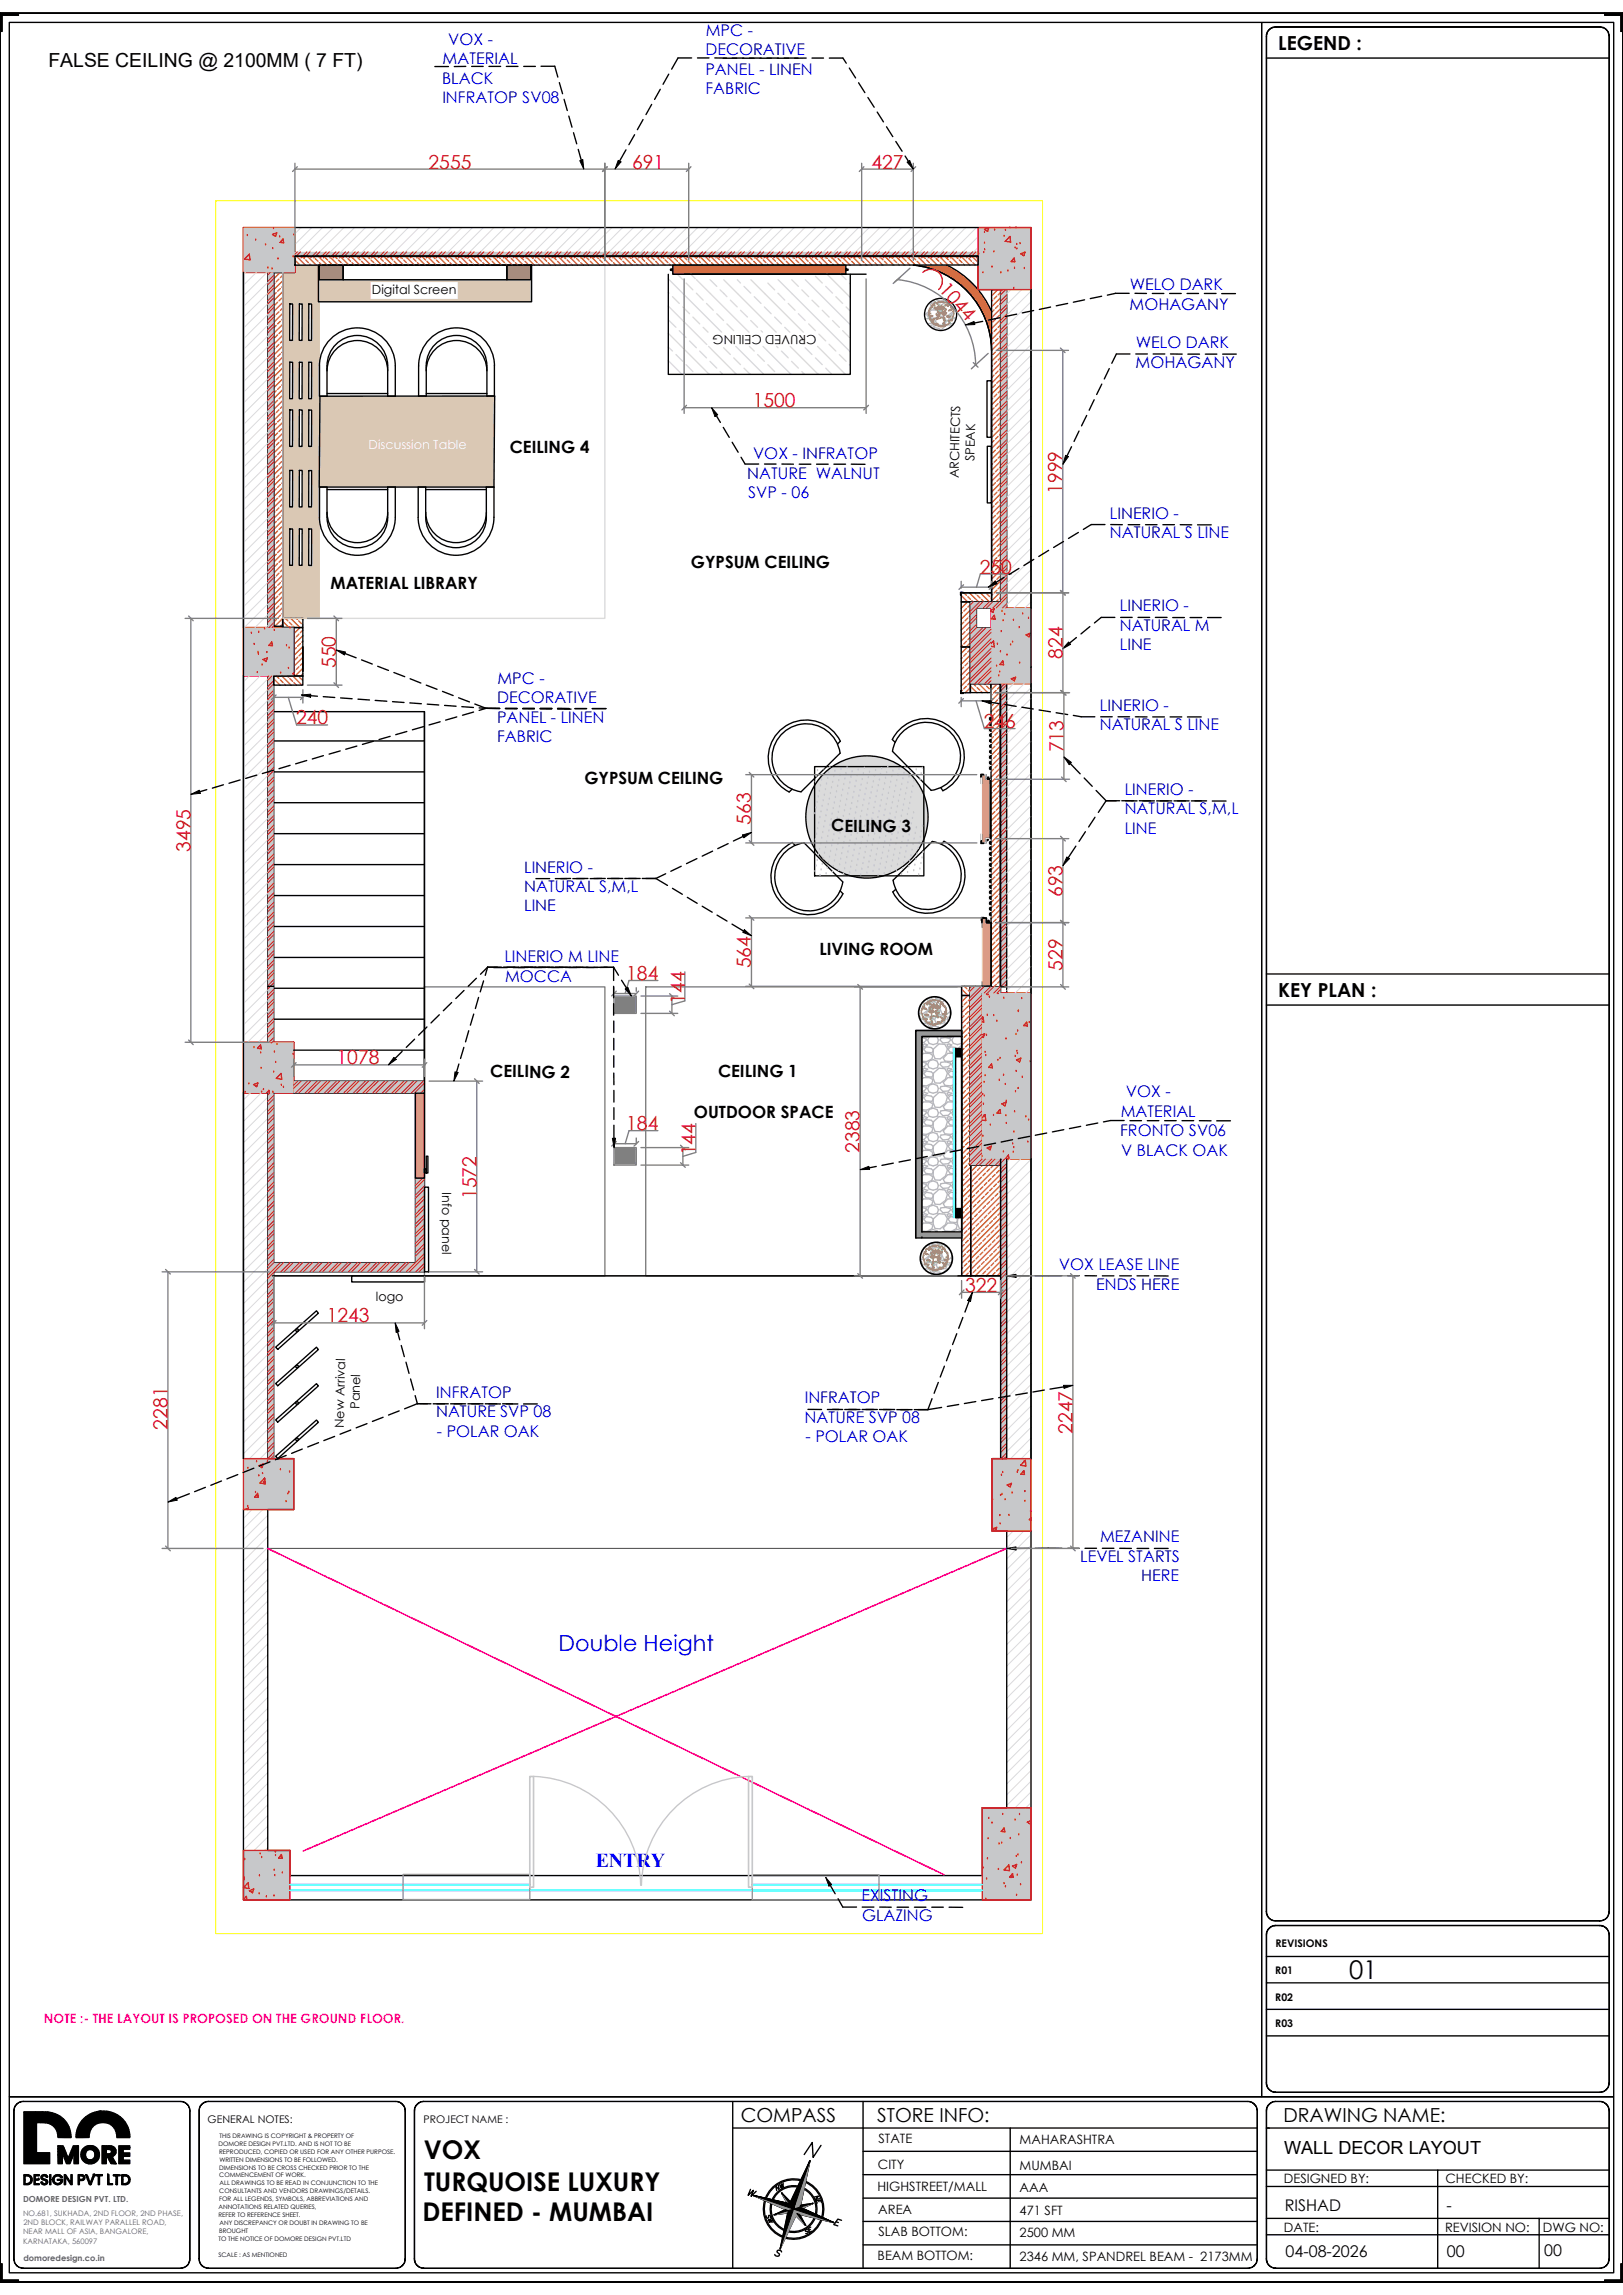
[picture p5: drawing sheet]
<svg xmlns="http://www.w3.org/2000/svg" width="297mm" height="420mm" viewBox="0 0 297 420" stroke-linecap="round" stroke-linejoin="round" font-family="sans-serif">
<defs><g id="words">
<g font-size="4.7">
<text x="246.9" y="362.2">01</text>
<text x="77.5" y="395.2">VOX</text>
<text x="77.6" y="400.9">TURQUOISE LUXURY</text>
<text x="77.3" y="406.5">DEFINED - MUMBAI</text>
</g>
<text font-size="4.1" fill="#00f" x="102.2" y="302.1">Double Height</text>
<text font-size="3.6" x="8.9" y="12.3">FALSE CEILING @ 2100MM ( 7 FT)</text>
<text font-size="3.6" fill="#00f" x="109" y="341.6">ENTRY</text>
<g font-size="3.5">
<text x="233.9" y="9.2">LEGEND :</text>
<text x="233.9" y="182.4">KEY PLAN :</text>
<text x="135.6" y="388.4">COMPASS</text>
<text x="160.5" y="388.4">STORE INFO:</text>
<text x="234.8" y="388.4">DRAWING NAME:</text>
</g>
<g font-size="3.5" fill="#f00">
<text x="78.4" y="30.8">2555</text>
<text x="115.7" y="30.8">691</text>
<text x="159.5" y="30.8">427</text>
<text x="171.7" y="53.1" transform="rotate(47 171.7 53.1)">1044</text>
<text x="137.7" y="74.5">1500</text>
<text x="194.4" y="90.4" transform="rotate(-90 194.4 90.4)">1999</text>
<text x="179.3" y="105">250</text>
<text x="61.4" y="122.2" transform="rotate(-90 61.4 122.2)">550</text>
<text x="194.4" y="120.6" transform="rotate(-90 194.4 120.6)">824</text>
<text x="54.2" y="132.6">240</text>
<text x="180" y="133.2">246</text>
<text x="194.6" y="137.7" transform="rotate(-90 194.6 137.7)">713</text>
<text x="34.8" y="155.9" transform="rotate(-90 34.8 155.9)">3495</text>
<text x="137.4" y="151" transform="rotate(-90 137.4 151)">563</text>
<text x="194.4" y="164.2" transform="rotate(-90 194.4 164.2)">693</text>
<text x="114.6" y="179.3">184</text>
<text x="137.4" y="177.2" transform="rotate(-90 137.4 177.2)">564</text>
<text x="194.4" y="177.6" transform="rotate(-90 194.4 177.6)">529</text>
<text x="125.3" y="183.7" transform="rotate(-90 125.3 183.7)">144</text>
<text x="61.6" y="194.8">1078</text>
<text x="114.6" y="206.8">184</text>
<text x="127.3" y="211.4" transform="rotate(-90 127.3 211.4)">144</text>
<text x="157.3" y="211" transform="rotate(-90 157.3 211)">2383</text>
<text x="87.2" y="219.4" transform="rotate(-90 87.2 219.4)">1572</text>
<text x="176.6" y="236.4">322</text>
<text x="59.8" y="242">1243</text>
<text x="30.6" y="261.6" transform="rotate(-90 30.6 261.6)">2281</text>
<text x="196.2" y="262.4" transform="rotate(-90 196.2 262.4)">2247</text>
</g>
<text font-size="3.3" x="235" y="394.2">WALL DECOR LAYOUT</text>
<g font-size="3.1">
<text x="93.3" y="83">CEILING 4</text>
<text x="60.5" y="107.8">MATERIAL LIBRARY</text>
<text x="126.4" y="103.9">GYPSUM CEILING</text>
<text x="106.9" y="143.5">GYPSUM CEILING</text>
<text x="152.1" y="152.2">CEILING 3</text>
<text x="150" y="174.8">LIVING ROOM</text>
<text x="89.7" y="197.1">CEILING 2</text>
<text x="131.4" y="197.1">CEILING 1</text>
<text x="127" y="204.6">OUTDOOR SPACE</text>
</g>
<g font-size="2.9" fill="#00f">
<text x="81" y="11.8">MATERIAL</text>
<text x="82" y="8.2">VOX -</text>
<text x="129.1" y="10.1">DECORATIVE</text>
<text x="129.2" y="6.6">MPC -</text>
<text x="80.9" y="15.4">BLACK</text>
<text x="129.1" y="13.7">PANEL - LINEN</text>
<text x="129.1" y="17.3">FABRIC</text>
<text x="80.9" y="18.9">INFRATOP SV08</text>
<text x="206.7" y="53.1">WELO DARK</text>
<text x="206.7" y="56.7">MOHAGANY</text>
<text x="207.8" y="63.7">WELO DARK</text>
<text x="207.8" y="67.3">MOHAGANY</text>
<text x="136.7" y="87.6">NATURE WALNUT</text>
<text x="137.8" y="84.1">VOX - INFRATOP</text>
<text x="136.9" y="91.2">SVP - 06</text>
<text x="203.1" y="94.9">LINERIO -</text>
<text x="203.1" y="98.5">NATURAL S LINE</text>
<text x="205" y="111.9">LINERIO -</text>
<text x="205" y="115.4">NATURAL M</text>
<text x="205" y="119">LINE</text>
<text x="91" y="125.1">MPC -</text>
<text x="91" y="128.7">DECORATIVE</text>
<text x="201.3" y="130.1">LINERIO -</text>
<text x="91" y="132.2">PANEL - LINEN</text>
<text x="91" y="135.8">FABRIC</text>
<text x="201.3" y="133.7">NATURAL S LINE</text>
<text x="205.8" y="145.5">LINERIO -</text>
<text x="205.8" y="149.1">NATURAL S,M,L</text>
<text x="205.8" y="152.6">LINE</text>
<text x="95.9" y="159.7">LINERIO -</text>
<text x="95.9" y="163.3">NATURAL S,M,L</text>
<text x="95.9" y="166.8">LINE</text>
<text x="92.3" y="176.1">LINERIO M LINE</text>
<text x="92.4" y="179.6">MOCCA</text>
<text x="206" y="200.8">VOX -</text>
<text x="205" y="207.9">FRONTO SV06</text>
<text x="205.1" y="204.4">MATERIAL</text>
<text x="205.2" y="211.5">V BLACK OAK</text>
<text x="193.8" y="232.5">VOX LEASE LINE</text>
<text x="200.6" y="236.1">ENDS HERE</text>
<text x="79.8" y="255.8">INFRATOP</text>
<text x="147.3" y="256.8">INFRATOP</text>
<text x="79.8" y="259.4">NATURE SVP 08</text>
<text x="80" y="263">- POLAR OAK</text>
<text x="147.2" y="260.4">NATURE SVP 08</text>
<text x="147.4" y="264">- POLAR OAK</text>
<text x="197.7" y="285.9">LEVEL STARTS</text>
<text x="201.3" y="282.3">MEZANINE</text>
<text x="208.8" y="289.4">HERE</text>
<text x="157.7" y="347.9">EXISTING</text>
<text x="157.8" y="351.5">GLAZING</text>
</g>
<g font-size="2.9">
<text x="235.1" y="404.6">RISHAD</text>
<text x="264.7" y="404.6">-</text>
<text x="235.3" y="413">04-08-2026</text>
<text x="264.8" y="413">00</text>
<text x="282.6" y="412.8">00</text>
</g>
<text font-size="2.4" fill="#f0f" x="8" y="370.3">NOTE :- THE LAYOUT IS PROPOSED ON THE GROUND FLOOR.</text>
<g font-size="2.4">
<text x="160.8" y="392.2">STATE</text>
<text x="186.6" y="392.3">MAHARASHTRA</text>
<text x="160.6" y="401">HIGHSTREET/MALL</text>
<text x="160.7" y="396.9">CITY</text>
<text x="186.6" y="401.1">AAA</text>
<text x="186.6" y="397">MUMBAI</text>
<text x="234.9" y="399.6">DESIGNED BY:</text>
<text x="264.5" y="399.6">CHECKED BY:</text>
<text x="160.7" y="405.2">AREA</text>
<text x="186.6" y="405.3">471 SFT</text>
<text x="160.6" y="413.6">BEAM BOTTOM:</text>
<text x="160.8" y="409.2">SLAB BOTTOM:</text>
<text x="186.6" y="413.8">2346 MM, SPANDREL BEAM - 2173MM</text>
<text x="186.6" y="409.4">2500 MM</text>
<text x="234.9" y="408.4">DATE:</text>
<text x="264.4" y="408.4">REVISION NO:</text>
<text x="282.3" y="408.4">DWG NO:</text>
</g>
<g font-size="2.3">
<text x="68.1" y="53.8">Digital Screen</text>
<text x="149.4" y="61.3" transform="rotate(180 149.4 61.3)">CRUVED CEILING</text>
<text x="175.4" y="87.6" transform="rotate(-89 175.4 87.6)">ARCHITECTS</text>
<text x="178.3" y="84.4" transform="rotate(-89 178.3 84.4)">SPEAK</text>
<text x="80.9" y="218.2" transform="rotate(90 80.9 218.2)">Info panel</text>
<text x="68.8" y="238">logo</text>
<text x="65.8" y="257.8" transform="rotate(-89 65.8 257.8)">Panel</text>
<text x="62.9" y="261.4" transform="rotate(-89 62.9 261.4)">New Arrival</text>
</g>
<text font-size="2.3" fill="#fff" x="67.5" y="82.2">Discussion Table</text>
<g font-size="1.9">
<text x="233.4" y="356.3">REVISIONS</text>
<text x="233.4" y="361.3">R01</text>
<text x="233.4" y="366.2">R02</text>
<text x="233.4" y="371">R03</text>
<text x="38" y="388.5">GENERAL NOTES:</text>
<text x="77.5" y="388.5">PROJECT NAME :</text>
</g>
<g font-size="1.5" fill="#636466">
<text x="4.2" y="402.9">DOMORE DESIGN PVT. LTD.</text>
<text x="4.3" y="413.8">domoredesign.co.in</text>
</g>
<g font-size="1.4" fill="#636466">
<text x="4.2" y="405.5">NO.681, SUKHADA, 2ND FLOOR, 2ND PHASE,</text>
<text x="4.3" y="407.2">2ND BLOCK, RAILWAY PARALLEL ROAD,</text>
<text x="4.2" y="408.9">NEAR MALL OF ASIA, BANGALORE,</text>
<text x="4.2" y="410.6">KARNATAKA, 560097</text>
</g>
<g font-size="1.1">
<text x="40" y="392.7">DOMORE DESIGN PVT.LTD. AND IS NOT TO BE</text>
<text x="40.1" y="394.1">REPRODUCED, COPIED OR USED FOR ANY OTHER PURPOSE.</text>
<text x="40.2" y="395.6">WRITTEN DIMENSIONS TO BE FOLLOWED.</text>
<text x="40.2" y="391.2">THIS DRAWING IS COPYRIGHT &amp; PROPERTY OF</text>
<text x="40.1" y="397">DIMENSIONS TO BE CROSS CHECKED PRIOR TO THE</text>
<text x="40.1" y="398.5">COMMENCEMENT OF WORK.</text>
<text x="40.1" y="401.4">CONSULTANTS AND VENDORS DRAWINGS/DETAILS.</text>
<text x="40.2" y="400">ALL DRAWINGS TO BE READ IN CONJUNCTION TO THE</text>
<text x="40" y="404.3">ANNOTATIONS RELATED QUERIES,</text>
<text x="40" y="405.8">REFER TO REFERENCE SHEET.</text>
<text x="40.1" y="402.9">FOR ALL LEGENDS, SYMBOLS, ABBREVIATIONS AND</text>
<text x="40.2" y="407.2">ANY DISCREPANCY OR DOUBT IN DRAWING TO BE</text>
<text x="40" y="410.2">TO THE NOTICE OF DOMORE DESIGN PVT.LTD</text>
<text x="40" y="413.1">SCALE : AS MENTIONED</text>
<text x="40.1" y="408.7">BROUGHT</text>
</g>
</g></defs>
<!-- layer: 0 -->
<path d="M77.7 180.6h33v52.9h-33zM118.2 180.6h57.8v52.9h-57.8z" fill="none" stroke="#808080" stroke-width=".25"/>
<path d="M51.8 48.5h58.9v64.7h-58.9z" fill="none" stroke="#dcdcdc" stroke-width=".25"/>
<!-- layer: FUR-L1 -->
<g fill="#dac8b4">
<path d="M58.5 72.5h31.9v16.6h-31.9z" fill-rule="evenodd"/>
<path d="M51.8 49.4v63.8h6.6v-58h-.1v-6.7h-5.6v.9zM53 96.8h.5v6.7h-.5zM53 55.6h.5v6.7h-.5zM53 66.3h.5v6.7h-.5zM53 75h.5v6.7h-.5zM53 86.1h.5v6.7h-.5zM54.8 55.6h.5v6.7h-.5zM54.8 66.3h.5v6.7h-.5zM54.8 75h.5v6.7h-.5zM54.8 96.8h.5v6.7h-.5zM54.8 86.1h.5v6.7h-.5zM56.5 66.3h.5v6.7h-.5zM56.5 75h.5v6.7h-.5zM56.5 55.6h.5v6.7h-.5zM56.5 96.8h.5v6.7h-.5zM56.5 86.1h.5v6.7h-.5z" fill-rule="evenodd"/>
</g>
<!-- layer: 0 -->
<path d="M44.5 41.6v73.2M50.1 49.9v64.9M54 46.1v3.8h-5v64.9h4.7v8.9h-4.7v67h4.7v9.4h-4.7M179 46.1v6.9h5.2v58.3h-5.5v3.6h2.7v10.2h2.8M183.1 53v58.3M177.6 110.1h6.6M44.5 123.7v67M50.1 123.7v67M53.7 197.9h24M177.5 197.9h1.5M50.1 232.8h27.6M50.1 231.1h27.6" fill="none" stroke="#000" stroke-width=".25"/>
<!-- layer: PANELING -->
<path d="M183.1 125.1h1.1v55.5h-1.1z" fill-rule="evenodd" fill="#c7c8ca"/>
<g fill="none" stroke="#cd2027" stroke-width=".2">
<path d="M183.8 125.1l-.7 .8M184.2 126.5l-1.1 1.1M184.2 128.3l-1.1 1.1M184.2 130.1l-1.1 1.1M184.2 131.8l-1.1 1.1M184.2 133.6l-1.1 1.1M184.2 135.3l-1.1 1.2M184.2 137.1l-1.1 1.1M184.2 138.9l-1.1 1.1M184.2 125.3l-1.1 1.2M184.2 127.1l-1.1 1.1M184.2 128.9l-1.1 1.1"/>
<path d="M184.2 130.6l-1.1 1.2M184.2 132.4l-1.1 1.1M184.2 134.2l-1.1 1.1M184.2 136l-1.1 1M184.2 137.7l-1.1 1.1M184.2 139.5l-1.1 1.1M184.2 140.7l-1.1 1.1M184.2 142.4l-1.1 1.1M184.2 144.2l-1.1 1.1M184.2 145.9l-1.1 1.2M184.2 147.7l-1.1 1.1M184.2 149.5l-1.1 1.1"/>
<path d="M184.2 151.2l-1.1 1.2M184.2 153l-1.1 1.1M184.2 154.8l-1.1 1.1M184.2 156.6l-1.1 1M184.2 158.3l-1.1 1.1M184.2 141.2l-1.1 1.2M184.2 143l-1.1 1.1M184.2 144.8l-1.1 1.1M184.2 146.5l-1.1 1.1M184.2 148.3l-1.1 1.1M184.2 150.1l-1.1 1.1M184.2 151.8l-1.1 1.1"/>
<path d="M184.2 153.6l-1.1 1.1M184.2 155.4l-1.1 1.1M184.2 157.1l-1.1 1.1M184.2 158.9l-1.1 1.1M184.2 160.1l-1.1 1.1M184.2 161.8l-1.1 1.2M184.2 163.6l-1.1 1.1M184.2 165.4l-1.1 1.1M184.2 167.1l-1.1 1.1M184.2 168.9l-1.1 1.1M184.2 170.7l-1.1 1.1M184.2 172.4l-1.1 1.1"/>
<path d="M184.2 174.2l-1.1 1.1M184.2 176l-1.1 1.1M184.2 177.7l-1.1 1.1M184.2 179.5l-1.1 1.1M184.2 160.7l-1.1 1.1M184.2 162.4l-1.1 1.1M184.2 164.2l-1.1 1.1M184.2 165.9l-1.1 1.2M184.2 167.7l-1.1 1.1M184.2 169.5l-1.1 1.1M184.2 171.3l-1.1 1.1M184.2 173l-1.1 1.1"/>
<path d="M184.2 174.8l-1.1 1.1M184.2 176.5l-1.1 1.2M184.2 178.3l-1.1 1.1M184.2 180.1l-.5 .5"/>
</g>
<!-- layer: 0 -->
<path d="M177.6 110.1v15h3.8M77.7 130.2v102.6M183.1 125.1v56.6M184.2 125.1v56.6h-4.6v30.4h4.6M188.7 125.1v56.6M184.1 180.6h-6.6v32.6h5.6M53.7 200.1h24M76 200.1v31M76 215.6h1.7" fill="none" stroke="#000" stroke-width=".25"/>
<!-- layer: COLUMN -->
<path d="M44.5 41.6h9.5v8.3h-9.5zM44.5 114.8h9.2v8.9h-9.2zM181.4 111.3h7.3v13.8h-7.3zM44.5 190.7h9.2v9.4h-9.2zM179.6 181.7h9.1v30.4h-9.1z" fill="none" stroke="#f00" stroke-width=".25"/>
<!-- layer: COL -->
<path d="M112.6 210.3v2.6" fill="none" stroke="#808080" stroke-width=".25"/>
<!-- layer: PANELING -->
<path d="M112.6 182.5v2.7" fill="none" stroke="#545454" stroke-width=".2"/>
<!-- layer: 0 -->
<path d="M112.6 210.3h3.6v2.6h-3.6z" fill-rule="evenodd" fill="#808080"/>
<!-- layer: COL -->
<path d="M116.2 210.3v2.6" fill="none" stroke="#808080" stroke-width=".25"/>
<!-- layer: PANELING -->
<path d="M112.6 182.5h3.6v2.7" fill="none" stroke="#545454" stroke-width=".2"/>
<!-- layer: 0 -->
<path d="M112.6 182.5h3.6v2.7h-3.6z" fill-rule="evenodd" fill="#808080"/>
<!-- layer: PANELING -->
<path d="M112.6 185.2h3.6M50.1 233.5h133" fill="none" stroke="#545454" stroke-width=".2"/>
<!-- layer: COL -->
<path d="M112.6 210.3h3.6M112.6 212.9h3.6" fill="none" stroke="#808080" stroke-width=".25"/>
<!-- layer: FUR 1 -->
<path d="M153.7 137.8a6.3 6.3 0 0 0-6.4-5.3 6.3 6.3 0 0 0-6 5.9 6.3 6.3 0 0 0 5.3 6.5M153.8 135.7a7 7 0 0 0-11.2-1.9 7 7 0 0 0 1.8 11.1l.6-.5M145.5 154.7l-.5-.5a7 7 0 0 0-1.9 11.1 7 7 0 0 0 11.2-1.7M147.1 154.2a6.3 6.3 0 0 0-5.3 6.5 6.3 6.3 0 0 0 5.9 6 6.3 6.3 0 0 0 6.5-5.3" fill="none" stroke="#000" stroke-width=".25"/>
<!-- layer: FUR-L1 -->
<circle cx="158.6" cy="149.5" r="11.2" fill="#dbdbdb"/>
<!-- layer: FUR 1 -->
<g fill="none" stroke="#000" stroke-width=".25">
<path d="M153.7 137.8l-7.1 7.1M153.8 135.6l-.5 .6M163.3 137.5a6.3 6.3 0 0 1 6.6-5.3 6.3 6.3 0 0 1 5.9 6 6.3 6.3 0 0 1-5.4 6.4l-7.1-7.1M163.8 135.8l-.5-.5a7 7 0 0 1 11.2-1.7 7 7 0 0 1-2 11.1M147.1 154.2l7.1 7.2M172.2 154.5l.6-.5a7 7 0 0 1 1.7 11.1 7 7 0 0 1-11.1-1.9M153.7 163l.6 .6M163.4 161.1l7.2-7.1a6.3 6.3 0 0 1 5.3 6.5 6.3 6.3 0 0 1-6 5.9 6.3 6.3 0 0 1-6.5-5.3z"/>
<circle cx="158.6" cy="149.5" r="11.2"/>
</g>
<!-- layer: FUR-L1 -->
<path d="M172.2 144.1l.3 .6M163.9 162.7l-.5 .5" fill="none" stroke="#000" stroke-width=".25"/>
<!-- layer: PARTITION HAT -->
<path d="M167.1 48.5h6.2a16.9 16.9 0 0 1 8.2 8.5v7.1a15.9 15.9 0 0 0-14.4-15.6z" fill-rule="evenodd" fill="#dda56e"/>
<!-- layer: 0 -->
<path d="M167.2 48.5h6.1a16.9 16.9 0 0 1 8.2 8.5v7.1a15.9 15.9 0 0 0-14.3-15.6z" fill-rule="evenodd" fill="#f8991e"/>
<!-- layer: PARTITION -->
<g fill="none" stroke="#cd6928" stroke-width=".25">
<path d="M50.3 57.8l-.2 .2M50.3 51.8l-.2 .2M50.5 59.5l-.4 .5M50.5 53.6l-.4 .4M50.8 55.3l-.5 .5M51.1 57.1l-.6 .4M51.1 51.1l-.6 .5M51.3 49.9l-1.2 1.1M51.3 58.8l-.5 .5M51.3 52.8l-.5 .5M51.6 54.6l-.5 .5M51.8 59.3l-1.7 1.7"/>
<path d="M51.8 57.3l-1.7 1.7M51.8 55.4l-1.7 1.6M51.8 53.4l-1.7 1.6M51.8 51.4l-1.7 1.6M51.8 58.3l-.2 .2M51.8 56.3l-.5 .5M51.8 52.4l-.2 .2M51.8 50.4l-.5 .4M181.7 55l-.2 .2M181.9 56.7l-.4 .5M182.2 58.4l-.5 .5M182.4 54.2l-.5 .5"/>
<path d="M182.6 53l-1.1 1.2M182.6 55.9l-.4 .5M182.9 57.7l-.5 .5M183.1 58.5l-1.6 1.6M183.1 56.5l-1.6 1.7M183.1 54.5l-1.6 1.6M183.1 59.5l-.5 .4M183.1 55.5l-.2 .2M183.1 53.5l-.5 .5M50.3 75.7l-.2 .3M50.3 69.8l-.2 .2M50.3 63.8l-.2 .2"/>
<path d="M50.5 71.5l-.4 .5M50.5 65.5l-.4 .5M50.6 77.5l-.5 .4M50.8 79.2l-.5 .5M50.8 73.2l-.5 .5M50.8 67.3l-.5 .5M50.8 61.3l-.5 .5M51.1 75l-.5 .5M51.1 69l-.6 .5M51.1 63l-.6 .5M51.3 76.7l-.5 .5M51.3 70.7l-.5 .6"/>
<path d="M51.3 64.8l-.5 .5M51.6 78.5l-.5 .5M51.6 72.5l-.5 .5M51.6 66.5l-.5 .5M51.6 60.5l-.5 .5M51.8 79.3l-1.7 1.6M51.8 77.3l-1.7 1.6M51.8 75.3l-1.7 1.6M51.8 73.3l-1.7 1.6M51.8 71.3l-1.7 1.7M51.8 69.3l-1.7 1.7M51.8 67.3l-1.7 1.7"/>
<path d="M51.8 65.3l-1.7 1.7M51.8 63.3l-1.7 1.7M51.8 61.3l-1.7 1.7M51.8 76.3l-.2 .2M51.8 74.3l-.5 .4M51.8 70.3l-.2 .2M51.8 68.3l-.5 .5M51.8 64.3l-.2 .2M51.8 62.3l-.5 .5M181.7 78.9l-.2 .2M181.7 72.9l-.2 .2M181.7 66.9l-.2 .2"/>
<path d="M181.7 60.9l-.2 .2M181.9 74.6l-.4 .5M181.9 68.6l-.4 .5M181.9 62.7l-.4 .4M182.2 76.4l-.5 .5M182.2 70.4l-.5 .5M182.2 64.4l-.5 .5M182.4 78.1l-.5 .5M182.4 72.1l-.5 .5M182.4 66.2l-.5 .5M182.4 60.2l-.5 .5M182.6 79.9l-.4 .5"/>
<path d="M182.6 73.9l-.4 .5M182.6 67.9l-.4 .5M182.6 61.9l-.4 .5M182.9 75.6l-.5 .5M182.9 69.7l-.5 .4M182.9 63.7l-.5 .5M183.1 78.4l-1.6 1.7M183.1 76.4l-1.6 1.7M183.1 74.4l-1.6 1.7M183.1 72.4l-1.6 1.7M183.1 70.4l-1.6 1.7M183.1 68.4l-1.6 1.7"/>
<path d="M183.1 66.5l-1.6 1.6M183.1 64.5l-1.6 1.6M183.1 62.5l-1.6 1.6M183.1 60.5l-1.6 1.6M183.1 79.4l-.2 .2M183.1 77.4l-.5 .5M183.1 73.4l-.2 .2M183.1 71.4l-.5 .5M183.1 67.4l-.2 .3M183.1 65.4l-.5 .5M183.1 61.5l-.2 .2M50.3 99.7l-.2 .2"/>
<path d="M50.3 93.7l-.2 .2M50.3 87.7l-.2 .2M50.3 81.7l-.2 .2M50.6 95.4l-.5 .5M50.6 89.4l-.5 .5M50.6 83.4l-.5 .5M50.8 97.2l-.5 .5M50.8 91.2l-.5 .5M50.8 85.2l-.5 .5M51.1 98.9l-.5 .5M51.1 92.9l-.5 .5M51.1 87l-.5 .4"/>
<path d="M51.1 81l-.5 .5M51.3 94.7l-.5 .5M51.3 88.7l-.5 .5M51.3 82.7l-.5 .5M51.6 96.4l-.5 .5M51.6 90.4l-.5 .5M51.6 84.5l-.5 .4M51.8 99.2l-1.7 1.7M51.8 97.2l-1.7 1.7M51.8 95.2l-1.7 1.7M51.8 93.2l-1.7 1.7M51.8 91.2l-1.7 1.7"/>
<path d="M51.8 89.2l-1.7 1.7M51.8 87.2l-1.7 1.7M51.8 85.3l-1.7 1.6M51.8 83.2l-1.7 1.7M51.8 81.3l-1.7 1.6M51.8 98.2l-.5 .5M51.8 94.2l-.2 .2M51.8 92.2l-.5 .5M51.8 88.2l-.2 .3M51.8 86.2l-.5 .5M51.8 82.3l-.2 .2M51.8 80.3l-.5 .4"/>
<path d="M181.7 96.8l-.2 .2M181.7 90.8l-.2 .2M181.7 84.8l-.2 .2M181.9 98.6l-.4 .4M181.9 92.6l-.4 .4M181.9 86.6l-.4 .5M181.9 80.6l-.4 .5M182.2 94.3l-.5 .5M182.2 88.3l-.5 .5M182.2 82.4l-.5 .5M182.4 96l-.5 .6M182.4 90.1l-.5 .5"/>
<path d="M182.4 84.1l-.5 .5M182.6 97.8l-.4 .5M182.6 91.8l-.4 .5M182.6 85.8l-.4 .5M182.9 99.6l-.5 .4M182.9 93.6l-.5 .5M182.9 87.6l-.5 .5M182.9 81.6l-.5 .5M183.1 98.3l-1.6 1.7M183.1 96.4l-1.6 1.6M183.1 94.3l-1.6 1.7M183.1 92.4l-1.6 1.6"/>
<path d="M183.1 90.4l-1.6 1.6M183.1 88.4l-1.6 1.7M183.1 86.4l-1.6 1.6M183.1 84.4l-1.6 1.7M183.1 82.4l-1.6 1.7M183.1 80.4l-1.6 1.7M183.1 97.3l-.2 .2M183.1 95.4l-.5 .4M183.1 91.4l-.2 .2M183.1 89.4l-.5 .4M183.1 85.4l-.2 .2M183.1 83.4l-.5 .5"/>
<path d="M50.3 111.6l-.2 .2M50.3 105.6l-.2 .3M50.6 113.4l-.5 .4M50.6 107.4l-.5 .4M50.6 101.4l-.5 .5M50.8 103.1l-.5 .5M50.8 109.1l-.5 .5M51.1 110.9l-.5 .5M51.1 104.9l-.5 .5M51.3 112.6l-.5 .5M51.3 106.6l-.5 .5M51.3 100.6l-.5 .6"/>
<path d="M51.6 114.4l-.3 .2M51.6 108.4l-.5 .5M51.6 102.4l-.5 .5M51.7 113.7l1.2 1.1M51.8 113.1l-1.5 1.5M51.8 111.2l-1.7 1.6M51.8 109.2l-1.7 1.6M51.8 107.2l-1.7 1.6M51.8 105.2l-1.7 1.6M51.8 103.2l-1.7 1.7M51.8 101.2l-1.7 1.7M51.8 112.2l-.2 .2"/>
<path d="M51.8 110.2l-.5 .4M51.8 106.2l-.2 .2M51.8 104.2l-.5 .4M51.8 100.2l-.2 .2M52.2 113.2l.5 .4M52.9 113.9l.5 .5M53.2 113.2l1.7 1.6-1.2 1.2M53.7 114.6l.2 .2M54 116.8l-.3 .2M54.2 113.2l.2 .2M54.2 118.5l-.5 .5M54.7 113.6l.5 .5"/>
<path d="M54.7 116l-.5 .5M55 117.8l-.5 .5M55.2 119.5l-.5 .5M55.2 113.2l.2 .2M55.4 118.3l-1.7 1.7M55.4 116.3l-1.7 1.7M55.4 117.3l-.2 .2M55.4 115.3l-.4 .5M55.4 114.4h.1M176.1 118.1l-.2 .2M176.1 112.1l-.2 .2M176.4 113.9l-.5 .4"/>
<path d="M176.6 115.6l-.5 .5M176.9 117.3l-.5 .5M176.9 111.4l-.5 .4M177.1 110.1l-1.2 1.2M177.1 113.1l-.5 .5M177.4 114.8l-.5 .6M177.6 117.6l-.8 .8M177.6 115.6l-1.7 1.7M177.6 113.7l-1.7 1.6M177.6 111.6l-1.7 1.7M177.6 116.6l-.5 .5M177.6 112.6l-.2 .3"/>
<path d="M177.6 110.7l-.5 .4M181.7 108.8l-.2 .2M181.7 102.8l-.2 .2M181.9 104.5l-.4 .5M182.2 106.3l-.5 .5M182.2 100.3l-.5 .5M182.4 108l-.5 .5M182.4 102l-.5 .5M182.6 109.8l-.3 .3M182.6 103.8l-.4 .5M182.9 105.5l-.5 .5M183.1 108.3l-1.6 1.7"/>
<path d="M183.1 106.3l-1.6 1.7M183.1 104.3l-1.6 1.7M183.1 102.3l-1.6 1.7M183.1 100.3l-1.6 1.7M183.1 109.3l-.2 .2M183.1 107.3l-.5 .5M183.1 103.3l-.2 .2M183.1 101.3l-.5 .5M54 122.8l-.3 .2M54.5 120.3l-.5 .5M54.7 122l-.5 .5M55.4 122.3l-1.4 1.4"/>
<path d="M55.4 120.3l-1.7 1.7M55.4 123.3l-.2 .2M55.4 121.3l-.4 .5"/>
</g>
<path d="M50.1 49.9h1.7v64.7h-1.7zM181.5 53h1.6v57.1h-1.6zM51.7 113.2h3.7v1.6h-3.7zM53.7 114.8h1.7v8.9h-1.7zM175.9 110.1h1.7v8.3h-1.7z" fill="none" stroke="#000" stroke-width=".25"/>
<!-- layer: 0 -->
<path d="M112.3 182.3h4.1v3.2h-4.1zM112.6 182.5h3.6v2.7h-3.6z" fill="none" stroke="#808080" stroke-width=".25"/>
<!-- layer: COL -->
<path d="M112.4 210h4v3.2h-4.1zM112.6 210.3h3.6v2.6h-3.6z" fill="none" stroke="#808080" stroke-width=".25"/>
<!-- layer: 0 -->
<path d="M167.1 48.5a15.8 15.8 0 0 1 14.3 15.6M173.3 48.5a17.1 17.1 0 0 1 8.1 8.5" fill="none" stroke="#000" stroke-width=".25"/>
<!-- layer: FUR-L1 -->
<path d="M51.8 48.5h6.6v64.7h-6.6z" fill="none" stroke="#dac8b4" stroke-width=".25"/>
<path d="M53 55.6h.5v6.7h-.5zM54.8 55.6h.5v6.7h-.5zM56.5 55.6h.5v6.7h-.5zM53 75h.5v6.7h-.5zM53 66.3h.5v6.7h-.5zM54.8 75h.5v6.7h-.5zM54.8 66.3h.5v6.7h-.5zM56.5 75h.5v6.7h-.5zM56.5 66.3h.5v6.7h-.5zM53 96.8h.5v6.7h-.5zM54.8 96.8h.5v6.7h-.5zM56.5 96.8h.5v6.7h-.5z" fill="none" stroke="#000" stroke-width=".25"/>
<path d="M58.3 48.5v6.7h39v-6.7h-19.5h19.3v2.7h-38.7v-2.7zM67.8 51.6h16v3.1h-16z" fill-rule="evenodd" fill="#dac8b4"/>
<!-- layer: PARTITION_1 -->
<path d="M58.4 48.5v2.7h4.4v-2.7zM92.8 48.5v2.7h4.3v-2.7z" fill-rule="evenodd" fill="#b88a5c"/>
<!-- layer: FUR-L1 -->
<g fill="none" stroke="#000" stroke-width=".25">
<path d="M58.3 48.5h39v6.7h-39zM58.4 48.5h4.4v2.7h-4.4zM62.8 48.5h30v2.7h-30zM92.8 48.5h4.3v2.7h-4.3zM58.5 72.5h32l-.1 16.6h-32zM53 86.1h.5v6.7h-.5zM54.8 86.1h.5v6.7h-.5zM56.5 86.1h.5v6.7h-.5z"/>
<circle cx="172.1" cy="57.5" r="2.94"/>
</g>
<!-- layer: FUR 1 -->
<g fill="none" stroke="#000" stroke-width=".25">
<path d="M59.8 72h11.1M59.8 67.9a5.5 5.5 0 0 1 5.6-5.6 5.5 5.5 0 0 1 5.5 5.6M60.8 61.7a6.9 6.9 0 0 1 7.5-1.1 6.9 6.9 0 0 1 4 6.3v5.6h-1.4v-5.6a5.6 5.6 0 0 0-5.5-5.5 5.6 5.6 0 0 0-5.6 5.5v5.6h-1.3v-5.6a6.9 6.9 0 0 1 2.3-5.2zM76.6 66.9v5.6h1.4v-5.6a5.5 5.5 0 0 1 5.5-5.5 5.5 5.5 0 0 1 5.6 5.5M76.6 66.9a6.9 6.9 0 0 1 6.9-6.9 6.9 6.9 0 0 1 7 6.9v5.6h-1.4v-5.6M78 67.9a5.5 5.5 0 0 1 5.5-5.6 5.5 5.5 0 0 1 5.6 5.6M78 72h11.1M58.5 94.7a6.9 6.9 0 0 0 6.9 6.9 6.9 6.9 0 0 0 6.9-6.9M58.5 94.7v-5.6h1.3v5.6M59.8 89.6h11.1M59.8 94.7a5.5 5.5 0 0 0 5.6 5.5 5.5 5.5 0 0 0 5.5-5.5M59.8 93.8a5.5 5.5 0 0 0 5.6 5.5 5.5 5.5 0 0 0 5.5-5.5"/>
<path d="M70.9 94.7v-5.6h1.4v5.6M76.5 94.7a6.9 6.9 0 0 0 7 6.9 6.9 6.9 0 0 0 6.9-6.9M76.5 94.7v-5.6h1.4v5.6M77.9 89.6h11.1M77.9 94.7a5.5 5.5 0 0 0 5.6 5.5 5.5 5.5 0 0 0 5.5-5.5M77.9 93.8a5.5 5.5 0 0 0 5.6 5.5 5.5 5.5 0 0 0 5.5-5.5M89 94.7v-5.6h1.4v5.6"/>
</g>
<!-- layer: FUR-L1 -->
<g fill="none" stroke="#bababa" stroke-width=".25">
<path d="M169.3 58.4l.7-.1 .9 .2v.2l-.4 .5h-.8M170.1 55.4l.3 .5-.4 1.1-.8 .6M170.4 56.7h1.2l.5 .4-.1 .6-1 .5h-1.1l-.3-.6zM170.5 60l-.2-.4 .3-.2 .6 .2-.7 .4M170.7 55l.5 .2-.7 .4-.1-.4M170.9 55.5l.9 .2 .4 .3-.2 .6-1.1-.1-.4-.5zM171.2 58.7l.2 .6 .8 .3 .7-.3 .3-.6-.3-.5-.7-.3-.7 .2-.3 .6M171.3 54.7l.1 .2 .8 .2 .7-.2 .1-.2M173.6 55h-.3l-1.1 .9v1l.3 .8h1l.9-.7 .3-.8M174.3 59.5l-1-.1-1.1 1.1M174.9 58.4l-.5-.1-.8 .1-.1 .3 .5 .5h.5M174.9 56.7l-.9 .9 .4 .6h.6"/>
<path d="M170.8 60.2l.1-.2 .9 .1 .4 .4"/>
</g>
<path d="M170.7 58.5l.4-.2-.3 .4zM170.8 55.5l.2 .1 .2-.3 .3 .4 .1-.2a.26 .26 0 0 1 .2-.3 .26 .26 0 0 1 .3 .2l.1-.3 .2 .2 .2-.1 .3 .2v-.1l.5 .2a.29 .29 0 0 1 0 .5l.1 .1 .2-.3 .2-.1v.2l.1-.1v.5h.3l-.1 .3 .3 .2-.1 .2 .1 .1 .1 .3-.2 .3v.3l-.2 .2 .1 .2-.2 .2 .1 .1-.3-.2v.2h-.4l.3 .2v.3l-.2-.1v.2h-.3v.2l-.3-.1v.3l-.4-.2-.1 .3-.1-.2-.2 .2-.2-.3v.3l-.3-.3-.3 .1 .3-.4h-.2l-.2 .3h-.2l.2-.4-.4 .2v-.3l-.2 .1-.1-.1 .1-.1-.3 .1 .1-.4-.3 .1 .2-.3-.4-.1 .2-.2v-.1l.5-.2h-.2l-.1-.1-.3 .1v.1l-.2-.3 .1-.1 .3-.1-.4-.1 .2-.1-.2-.1 .2-.1-.1-.1 .2-.2-.1-.2 .3-.1-.2-.1h.4v-.5l.5 .2zM171.1 56.3l.2 .1 .1-.2 .3 .1v-.3l.1-.2v.1a.25 .25 0 0 0 .2 .3 .25 .25 0 0 0 .3-.1v-.2l.2 .4h.1l.1-.3 .2 .3-.1 .2-.3-.2 .1 .3-.1 .2h-.1v-.5l-.2 .2-.2-.2v.5a.26 .26 0 0 0-.2-.3 .26 .26 0 0 0-.3 .1l.1 .2-.4-.3v.2zM171.3 57.4l.3 .2 .1 .2-.3-.1zM171.5 57.1l.3-.1 .1 .3 .2-.1v.2l.3-.2v-.2h.2l-.3 .4h.2l.3-.2 .3-.6-.2 .6-.3 .3 .5-.3 .1 .1-.2 .2h-.2l-.1 .2a.57 .57 0 0 0 .2 .7v.4l-.2-.2a.45 .45 0 0 0-.3-.5 .45 .45 0 0 0-.5 .2h-.2l-.1 .2-.3-.2 .4-.3 .3-.5zM172.7 58.9l.1 .4-.3-.1zM172.9 55.7h.3v.2l-.2 .1zM173.3 57.9l.7-.1a.46 .46 0 0 1-.7 .1zM173.6 56.8l.5-.2v.2h-.3h.1l-.3 .1z" fill="none" stroke="#a1b85c" stroke-width=".25"/>
<!-- layer: PARTITION -->
<g fill="none" stroke="#cd6928" stroke-width=".25">
<path d="M175.9 109l1.2 1.1M176.4 108.5l.5 .5M177.1 109.2l.5 .5M177.4 108.5l1.7 1.6M177.8 109.9l.3 .2M178.4 108.5l.2 .2M178.8 109l.5 .4M179.4 108.5l1.6 1.6M179.6 109.7l.5 .4M180.6 108.7l.5 .5M181.4 109.4l.1 .2M181.4 108.5h.1"/>
<path d="M181.6 139.1l-.2 .2M181.6 133.1l-.2 .2M181.6 127.1l-.2 .2M181.8 134.8l-.4 .5M181.8 128.8l-.4 .5M182.1 136.6l-.5 .4M182.1 130.6l-.5 .5M182.3 132.3l-.5 .5M182.3 126.4l-.5 .4M182.3 138.3l-.5 .5M182.5 125.1l-1.1 1.2M182.5 134.1l-.4 .5"/>
<path d="M182.5 128.1l-.4 .5M182.8 135.8l-.5 .5M182.8 129.8l-.5 .5M183 138.6l-1.6 1.6M183 136.6l-1.6 1.7M183 134.6l-1.6 1.7M183 132.6l-1.6 1.7M183 130.6l-1.6 1.7M183 128.6l-1.6 1.7M183 126.6l-1.6 1.7M183 139.6l-.2 .2M183 137.6l-.5 .5"/>
<path d="M183 133.6l-.2 .2M183 131.6l-.5 .5M183 127.6l-.2 .2M183 125.6l-.5 .5M181.6 157l-.2 .2M181.6 151l-.2 .2M181.6 145l-.2 .2M181.8 158.7l-.4 .5M181.8 152.7l-.4 .5M181.8 146.8l-.4 .4M181.8 140.8l-.4 .5M182.1 154.5l-.5 .5"/>
<path d="M182.1 148.5l-.5 .5M182.1 142.5l-.5 .5M182.3 156.2l-.5 .5M182.3 150.3l-.5 .5M182.3 144.3l-.5 .5M182.5 158l-.4 .5M182.5 152l-.4 .5M182.5 146l-.4 .5M182.5 140l-.4 .5M182.8 159.7l-.5 .5M182.8 153.8l-.5 .4M182.8 147.8l-.5 .5"/>
<path d="M182.8 141.8l-.5 .5M183 158.5l-1.6 1.7M183 156.5l-1.6 1.7M183 154.5l-1.6 1.7M183 152.5l-1.6 1.7M183 150.6l-1.6 1.6M183 148.5l-1.6 1.7M183 146.6l-1.6 1.6M183 144.6l-1.6 1.6M183 142.6l-1.6 1.6M183 140.6l-1.6 1.7M183 157.5l-.2 .2"/>
<path d="M183 155.5l-.5 .5M183 151.5l-.2 .3M183 149.5l-.5 .5M183 145.6l-.2 .2M183 143.6l-.5 .4M181.6 174.9l-.2 .2M181.6 168.9l-.2 .2M181.6 163l-.2 .2M181.8 176.7l-.4 .4M181.8 170.7l-.4 .5M181.8 164.7l-.4 .5M182.1 178.4l-.5 .5"/>
<path d="M182.1 172.4l-.5 .5M182.1 166.5l-.5 .5M182.1 160.5l-.5 .5M182.3 174.2l-.5 .5M182.3 168.2l-.5 .5M182.3 162.2l-.5 .5M182.5 164l-.4 .5M182.6 175.9l-.5 .5M182.6 169.9l-.5 .5M182.8 177.7l-.5 .5M182.8 171.7l-.5 .5M182.8 165.7l-.5 .5"/>
<path d="M183 174.5l-1.6 1.6M183 172.5l-1.6 1.7M183 170.5l-1.6 1.6M183 168.5l-1.6 1.7M183 166.5l-1.6 1.7M183 164.5l-1.6 1.7M183 162.5l-1.6 1.7M183 160.5l-1.6 1.7M183 175.5l-.2 .2M183 173.5l-.4 .4M183 169.5l-.2 .2M183 167.5l-.5 .5"/>
<path d="M183 163.5l-.2 .2M183 161.5l-.5 .5M183 178.4l-1.6 1.7M183 176.5l-1.6 1.6M183 179.5l-.4 .4M181.6 180.9l-.2 .2M182.3 180.1l-.5 .6M182.6 181.9l-.3 .3M183 180.5l-1.6 1.6M183 181.4l-.2 .2"/>
</g>
<path d="M175.9 108.5h5.6v1.6h-5.6zM181.4 125.1h1.6v57.1h-1.6z" fill="none" stroke="#000" stroke-width=".25"/>
<!-- layer: FUR-L1 -->
<g fill="#000">
<path d="M181 131.2a.51 .51 0 0 0-.1 .5 .51 .51 0 0 0 .5 .3v-1zM181.1 132.1a.5 .5 0 0 0-.2 .6 .5 .5 0 0 0 .5 .3v-1zM181 133.2a.51 .51 0 0 0-.1 .5 .51 .51 0 0 0 .5 .3v-1z" fill-rule="evenodd"/>
<path d="M181 167a.52 .52 0 0 0-.1 .5 .52 .52 0 0 0 .5 .3v-1zM181.1 165.9a.51 .51 0 0 0-.2 .6 .51 .51 0 0 0 .5 .3v-1zM181.1 163.9a.51 .51 0 0 0-.2 .5 .51 .51 0 0 0 .5 .4v-1zM181.1 162.9a.5 .5 0 0 0-.2 .5 .5 .5 0 0 0 .5 .4v-1zM181.1 160.9a.5 .5 0 0 0-.2 .5 .5 .5 0 0 0 .5 .4v-1zM181.1 159.9a.52 .52 0 0 0-.2 .5 .52 .52 0 0 0 .5 .4v-1zM181.1 157.9a.52 .52 0 0 0-.2 .5 .52 .52 0 0 0 .5 .4v-1zM181.1 156.9a.51 .51 0 0 0-.2 .5 .51 .51 0 0 0 .5 .4v-1zM181.1 154.8a.51 .51 0 0 0-.2 .6 .51 .51 0 0 0 .5 .4v-1zM181.1 153.9a.52 .52 0 0 0-.2 .5 .52 .52 0 0 0 .5 .4v-1zM181 140.1a.51 .51 0 0 0-.1 .6 .51 .51 0 0 0 .5 .3v-1zM181 138.1a.51 .51 0 0 0-.1 .6 .51 .51 0 0 0 .5 .3v-1zM181.1 137.1a.5 .5 0 0 0-.2 .6 .5 .5 0 0 0 .5 .3v-1zM181.1 135.1a.5 .5 0 0 0-.2 .5 .5 .5 0 0 0 .5 .4v-1zM181.1 164.9a.52 .52 0 0 0-.2 .6 .52 .52 0 0 0 .5 .3v-1zM181.1 161.9a.52 .52 0 0 0-.2 .5 .52 .52 0 0 0 .5 .4v-1zM181 158.9a.51 .51 0 0 0-.1 .6 .51 .51 0 0 0 .5 .3v-1zM181.1 155.9a.52 .52 0 0 0-.2 .5 .52 .52 0 0 0 .5 .4v-1zM181.1 139.1a.5 .5 0 0 0-.2 .6 .5 .5 0 0 0 .5 .3v-1zM181.1 136.1a.52 .52 0 0 0-.2 .5 .52 .52 0 0 0 .5 .4v-1zM181 134.1a.52 .52 0 0 0-.1 .6 .52 .52 0 0 0 .5 .3v-.9z" fill-rule="evenodd"/>
</g>
<!-- layer: . -->
<path d="M181.3 134.1a.5 .5 0 0 0-.5 .5 .5 .5 0 0 0 .5 .5 .5 .5 0 0 0-.5 .5 .5 .5 0 0 0 .5 .5 .5 .5 0 0 0-.5 .5 .5 .5 0 0 0 .5 .5 .5 .5 0 0 0-.5 .5 .5 .5 0 0 0 .5 .5 .5 .5 0 0 0-.5 .5 .5 .5 0 0 0 .5 .5 .5 .5 0 0 0-.5 .5 .5 .5 0 0 0 .5 .5 .5 .5 0 0 0-.5 .5 .5 .5 0 0 0 .5 .5" fill="none" stroke="#fafafa" stroke-width=".18"/>
<!-- layer: PARTITION -->
<g fill="#f1eb1f">
<path d="M180.5 153.4h.4v.2h-.4z" fill-rule="evenodd"/>
<circle cx="180.7" cy="153.6" r=".08"/>
</g>
<g fill="none" stroke="#000" stroke-width=".25">
<path d="M180.5 153.4h.4v.2h-.4zM180.7 153.7l-.1 .1M180.7 153.8v.1M180.8 153.7v.1"/>
<circle cx="180.7" cy="153.6" r=".08"/>
</g>
<!-- layer: PARTITION_1 -->
<path d="M179.6 141.8h.8v.8h.8v10.8h-.8v.9h-.8z" fill-rule="evenodd" fill="#dda56e"/>
<!-- layer: LIGHTS -->
<path d="M179.6 152.6v1.7h.8v-.9h.9v-.8M179.6 143.4v-1.6h.8v.8h.9v.8" fill="none" stroke="#000" stroke-width=".25"/>
<!-- layer: . -->
<path d="M181.3 142.6h-.9v-.8h-.8v12.5h.8v-.9h.9" fill="none" stroke="#fafafa" stroke-width=".18"/>
<!-- layer: WALL -->
<path d="M181.3 142.6v10.8" fill="none" stroke="#000" stroke-width=".3"/>
<!-- layer: PARTITION -->
<g fill="#f1eb1f">
<path d="M180.7 142.5h.3v.1h-.3z" fill-rule="evenodd"/>
<circle cx="180.9" cy="142.4" r=".08"/>
</g>
<g fill="none" stroke="#000" stroke-width=".25">
<path d="M180.7 142.5h.3v.1h-.3zM180.7 142.2l.1 .1M180.8 142.2v.1M181 142.2l-.1 .1"/>
<circle cx="180.8" cy="142.4" r=".08"/>
</g>
<!-- layer: PARTITION_1 -->
<path d="M179.7 168h.8v.8h.8v11.7h-1.6z" fill-rule="evenodd" fill="#dda56e"/>
<!-- layer: LIGHTS -->
<path d="M179.7 169.7v-1.7h.8v.9h.9v.8M179.7 179.7v.8M181.4 179.7v.8h-.9" fill="none" stroke="#000" stroke-width=".25"/>
<!-- layer: . -->
<path d="M179.7 168.9v11.6M180.5 180.5h.9" fill="none" stroke="#fafafa" stroke-width=".18"/>
<!-- layer: WALL -->
<path d="M181.4 169.7v10.8h-1.7" fill="none" stroke="#000" stroke-width=".3"/>
<!-- layer: 16 -->
<path d="M179.7 168.9v-.9h.8v.8h.9v.9" fill="none" stroke="#000" stroke-width=".25"/>
<!-- layer: PARTITION -->
<g fill="#f1eb1f">
<path d="M180.7 168.7h.3v.1h-.3z" fill-rule="evenodd"/>
<circle cx="180.9" cy="168.6" r=".08"/>
</g>
<g fill="none" stroke="#000" stroke-width=".25">
<path d="M180.7 168.7h.3v.1h-.3zM180.8 168.4v.1M180.9 168.7h.1M180.9 168.4v.1M181 168.4l-.1 .1M176 182.2h1.6v51.3h-1.6zM176 180.5h3.7v1.7h-3.7zM177.6 213.2h5.5v20.3h-5.5z"/>
<circle cx="180.9" cy="168.6" r=".08"/>
</g>
<!-- layer: . -->
<path d="M181.4 131a.5 .5 0 0 0-.6 .5 .5 .5 0 0 0 .6 .5 .5 .5 0 0 0-.6 .5 .5 .5 0 0 0 .6 .5 .5 .5 0 0 0-.6 .5 .5 .5 0 0 0 .6 .5 .5 .5 0 0 0-.6 .5 .5 .5 0 0 0 .6 .5 .5 .5 0 0 0-.6 .6 .5 .5 0 0 0 .6 .5 .5 .5 0 0 0-.6 .5 .5 .5 0 0 0 .6 .5 .5 .5 0 0 0-.6 .5 .5 .5 0 0 0 .6 .5M181.3 153.7a.5 .5 0 0 0-.5 .5 .5 .5 0 0 0 .5 .5 .5 .5 0 0 0-.5 .6 .5 .5 0 0 0 .5 .5 .5 .5 0 0 0-.5 .5 .5 .5 0 0 0 .5 .5 .5 .5 0 0 0-.5 .5 .5 .5 0 0 0 .5 .5 .5 .5 0 0 0-.5 .5 .5 .5 0 0 0 .5 .5 .5 .5 0 0 0-.5 .5 .5 .5 0 0 0 .5 .5 .5 .5 0 0 0-.5 .5 .5 .5 0 0 0 .5 .5 .5 .5 0 0 0-.5 .5 .5 .5 0 0 0 .5 .5 .5 .5 0 0 0-.5 .5 .5 .5 0 0 0 .5 .5 .5 .5 0 0 0-.5 .5 .5 .5 0 0 0 .5 .5 .5 .5 0 0 0-.5 .5 .5 .5 0 0 0 .5 .5 .5 .5 0 0 0-.5 .5 .5 .5 0 0 0 .5 .5 .5 .5 0 0 0-.5 .5 .5 .5 0 0 0 .5 .5 .5 .5 0 0 0-.5 .5 .5 .5 0 0 0 .5 .5" fill="none" stroke="#fafafa" stroke-width=".18"/>
<!-- layer: PARTITION -->
<circle cx="180.9" cy="168.6" r=".08" fill="none" stroke="#000" stroke-width=".18"/>
<g fill="none" stroke="#cd6928" stroke-width=".25">
<path d="M176 181l1.1 1.2-1.1 1.1M176.2 196.1l-.2 .2M176.2 190.1l-.2 .2M176.2 184.1l-.2 .2M176.4 197.8l-.4 .5M176.4 191.9l-.4 .4M176.4 185.9l-.4 .4M176.5 180.5l.4 .5M176.7 199.6l-.5 .5M176.7 193.6l-.5 .5M176.7 187.6l-.5 .5M176.9 195.3l-.5 .5"/>
<path d="M176.9 189.4l-.5 .5M176.9 183.4l-.5 .5M177.2 197.1l-.5 .5M177.2 191.1l-.5 .5M177.2 185.1l-.5 .5M177.2 181.2l.5 .5M177.4 198.8l-.5 .5M177.4 192.8l-.5 .6M177.4 186.9l-.5 .5M177.5 180.5l1.6 1.7M177.6 199.6l-1.6 1.7M177.6 197.6l-1.6 1.7"/>
<path d="M177.6 195.6l-1.6 1.7M177.6 193.6l-1.6 1.7M177.6 191.7l-1.6 1.6M177.6 189.6l-1.6 1.7M177.6 187.7l-1.6 1.6M177.6 185.7l-1.6 1.6M177.6 183.7l-1.6 1.6M177.6 196.6l-.2 .2M177.6 194.6l-.4 .5M177.6 190.7l-.2 .2M177.6 188.7l-.4 .4M177.6 184.7l-.2 .2"/>
<path d="M177.6 182.7l-.4 .4M177.9 182l.3 .2M178.5 180.5l.2 .2M178.9 181l.5 .5M179.5 180.5l.2 .2M179.7 181.7h.1M176.2 214l-.2 .2M176.2 208.1l-.2 .2M176.2 202.1l-.2 .2M176.5 215.8l-.5 .4M176.5 209.8l-.5 .4M176.5 203.8l-.5 .5"/>
<path d="M176.7 217.5l-.5 .5M176.7 211.5l-.5 .5M176.7 205.5l-.5 .6M176.9 219.3l-.4 .5M176.9 213.3l-.4 .5M176.9 207.3l-.4 .5M176.9 201.3l-.4 .5M177.2 215l-.5 .5M177.2 209.1l-.5 .4M177.2 203.1l-.5 .5M177.4 216.8l-.5 .5M177.4 210.8l-.5 .5"/>
<path d="M177.4 204.8l-.5 .5M177.6 219.5l-1.6 1.7M177.6 217.6l-1.6 1.6M177.6 215.6l-1.6 1.6M177.6 213.6l-1.6 1.7M177.6 211.6l-1.6 1.6M177.6 209.6l-1.6 1.7M177.6 207.6l-1.6 1.7M177.6 205.6l-1.6 1.7M177.6 203.6l-1.6 1.7M177.6 201.6l-1.6 1.7M177.6 218.6l-.4 .4"/>
<path d="M177.6 214.6l-.2 .2M177.6 212.6l-.4 .4M177.6 208.6l-.2 .2M177.6 206.6l-.4 .4M177.6 202.6l-.2 .2M177.6 200.6l-.4 .5M177.8 215.2l-.2 .2M178.1 216.9l-.5 .5M178.4 218.7l-.6 .5M178.6 214.4l-.5 .5M178.8 213.2l-1.2 1.2M178.9 216.2l-.5 .5"/>
<path d="M179.1 217.9l-.5 .5M179.3 219.7l-.4 .5M179.3 213.7l-.4 .5M179.6 215.4l-.5 .5M179.8 213.2l-.2 .2M179.9 217.2l-.6 .5M180.1 218.9l-.5 .5M180.3 214.7l-.4 .5M180.6 216.4l-.5 .5M180.8 213.2l-3.2 3.2M180.8 218.2l-.5 .5M181.1 219.9l-.5 .5"/>
<path d="M181.1 213.9l-.5 .5M181.4 215.7l-.6 .5M181.6 217.4l-.5 .5M181.8 213.2l-.4 .5M181.8 219.2l-.4 .5M182.1 214.9l-.5 .5M182.3 216.7l-.5 .5M182.6 218.4l-.5 .5M182.8 213.2l-5.2 5.2M182.9 214.2l-.6 .5M183.1 215.9l-.5 .5M183.1 218.9l-5.5 5.5"/>
<path d="M183.1 216.9l-5.5 5.5M183.1 214.9l-5.5 5.5M183.1 219.9h.1M183.1 217.9l-.2 .3M183.1 213.9h.1M176.2 232l-.2 .2M176.2 226l-.2 .2M176.2 220l-.2 .2M176.5 227.7l-.5 .5M176.5 221.8l-.5 .4M176.7 229.5l-.5 .5M176.7 223.5l-.5 .5"/>
<path d="M176.9 231.2l-.4 .5M176.9 225.2l-.4 .5M177.2 233l-.5 .5M177.2 227l-.5 .5M177.2 221l-.5 .5M177.4 228.7l-.5 .5M177.4 222.7l-.5 .6M177.6 231.5l-1.6 1.7M177.6 229.5l-1.6 1.7M177.6 227.5l-1.6 1.7M177.6 225.5l-1.6 1.7M177.6 223.5l-1.6 1.7"/>
<path d="M177.6 221.5l-1.6 1.7M177.6 232.5l-.2 .2M177.6 230.5l-.4 .5M177.6 226.5l-.2 .2M177.6 224.5l-.4 .5M177.6 220.6l-.2 .2M177.8 233.1l-.2 .2M177.8 227.1l-.2 .3M177.8 221.2l-.2 .2M178.1 228.9l-.5 .4M178.1 222.9l-.5 .5M178.4 230.6l-.6 .5"/>
<path d="M178.4 224.6l-.6 .6M178.6 232.4l-.5 .5M178.6 226.4l-.5 .5M178.6 220.4l-.5 .5M178.9 228.2l-.5 .4M178.9 222.2l-.5 .5M179.1 229.9l-.5 .5M179.1 223.9l-.5 .5M179.3 231.6l-.4 .5M179.3 225.6l-.4 .5M179.6 233.4l-.1 .1M179.6 227.4l-.5 .5"/>
<path d="M179.6 221.4l-.5 .5M179.9 229.1l-.6 .5M179.9 223.1l-.6 .6M180.1 230.9l-.5 .5M180.1 224.9l-.5 .5M180.3 226.7l-.4 .4M180.3 220.7l-.4 .5M180.4 232.6l-.5 .5M180.6 228.4l-.5 .5M180.6 222.4l-.5 .5M180.8 230.1l-.4 .5M180.8 224.2l-.5 .4"/>
<path d="M181.1 231.9l-.5 .5M181.1 225.9l-.5 .5M181.4 227.6l-.6 .6M181.4 221.7l-.6 .5M181.6 229.4l-.5 .5M181.6 223.4l-.5 .5M181.8 231.1l-.4 .5M181.8 225.2l-.4 .4M182.1 232.9l-.5 .5M182.1 226.9l-.5 .5M182.1 220.9l-.5 .5M182.3 228.6l-.5 .5"/>
<path d="M182.3 222.7l-.5 .4M182.6 230.4l-.5 .5M182.6 224.4l-.5 .5M182.9 232.1l-.6 .5M182.9 226.1l-.6 .6M182.9 220.2l-.6 .5M183.1 227.9l-.5 .5M183.1 221.9l-.5 .5M183.1 232.9l-.6 .6M183.1 230.8l-2.6 2.7M183.1 228.9l-4.6 4.6M183.1 226.9l-5.5 5.4"/>
<path d="M183.1 224.9l-5.5 5.4M183.1 222.9l-5.5 5.5M183.1 220.9l-5.5 5.5M183.1 231.9h.1M183.1 229.9l-.2 .2M183.1 225.9h.1M183.1 223.9l-.2 .3"/>
</g>
<!-- layer: FUR-L1 -->
<g fill="none" stroke="#bababa" stroke-width=".25">
<path d="M168.7 198.8l.8 .2v.2l-.4 .5h-.4M168.7 194.3l.8 .2v.3l-.4 .4-.4 .1M168.7 189.9l.8 .2v.2l-.4 .5h-.4M168.7 191.6l.2 .3-.2 .7M168.7 196l.2 .4-.2 .7M168.7 193.1l.3-.3h1.1l.6 .4-.2 .6-.9 .5-.9-.1M168.7 197.5l.3-.3h1.1l.6 .4-.2 .6-.9 .5-.9-.1M168.9 195.6l.3-.1 .5 .2-.6 .3zM168.9 191.2l.3-.2 .5 .2-.6 .4zM169.1 196.5l.4-.5 .9 .1 .4 .4v.2l-.3 .4-1.1-.1zM169.1 192l.4-.4 .9 .1 .4 .3v.3l-.3 .4-1.1-.2zM169.7 194.8l.3 .6 .8 .2 .7-.2 .2-.6-.2-.6-.7-.3-.7 .2-.3 .7"/>
<path d="M169.7 199.2l.3 .6 .8 .3 .7-.3 .2-.6-.2-.6-.7-.2-.7 .2-.3 .6M169.9 189.7l-.3 .2-.9-.1M170.1 189.7l-.3 .6M170.8 196.4l1-.9 1.1 .1 .5 .8-.4 1.1-1 .7h-.9l-.3-.9zM170.8 192l1-1 1.1 .1 .5 .8-.4 1.1-1 .8-.9-.1-.3-.8zM171.3 189.7h.2l.2 .6-.2 .6-.7 .3-.8-.3-.3-.6M172.2 198.8h.8l.9 .2 .1 .2-.4 .5h-1.1l-.5-.5zM172.2 194.4l.8-.1 .9 .2 .1 .3-.4 .4-1.1 .1-.5-.5zM172.2 190l.8-.1 .9 .2 .1 .2-.4 .5-1.1 .1-.5-.6zM172.9 189.7l1.1 .2 .3-.2M173.3 195.6l.3-.1 .6 .2-.7 .3zM173.3 191.2l.3-.2 .6 .2-.7 .4z"/>
<path d="M174.2 190.3l.2 .6 .8 .3 .8-.3M174.2 194.8l.2 .6M174.2 199.2l.2 .6M174.4 195.4h.1M174.4 196.1l-.4-.1-.5 .5 .4 .5 .5 .1M174.4 194.2l-.2 .6M174.4 198.7l-.2 .5M174.4 197.2h-1l-.8 .9 .3 .5 1.1 .1 .4-.2M174.4 192.8h-1l-.8 .9 .3 .5 1.1 .1 .4-.2M174.6 189.7l-.4 .6M174.6 196.1l.3 .1M174.6 195.4l.3 .1"/>
<path d="M174.6 199.9l.3 .1M174.6 192.6l.3 .1M174.6 197.1h.3M174.6 192.8l.3 .2M174.6 197.2l.3 .2M174.9 194l-.3 .1M174.9 198.5h-.3M174.9 198.3l-.3 .1M174.9 193.8l-.3 .2M175 191.9l-.1-.2-.9-.1-.5 .4 .4 .5 .5 .1M175.7 189.7l.3 .2M176 193.8h.1"/>
<path d="M176 198.2h.1M176 195.7h.1M176 195.3h.1M176 199.8h.1M176 194.3h.1M176 198.8h.1M176 191.3l-.7 .6M168.7 216.5l.8 .2v.3l-.4 .4h-.4M168.7 212.1l.8 .2v.2l-.4 .5h-.4M168.7 207.7l.8 .2v.2l-.4 .4-.4 .1M168.7 203.2l.8 .2v.2l-.4 .5h-.4M168.7 200.4l.2 .4-.2 .7"/>
<path d="M168.7 204.9l.2 .3-.2 .8M168.7 209.3l.2 .4-.2 .7M168.7 213.8l.2 .3-.2 .7M168.7 218.2l.2 .4-.2 .7M168.7 202l.3-.3h1.1l.6 .3-.2 .7-.9 .5-.9-.1M168.7 206.4l.3-.3h1.1l.6 .4-.2 .6-.9 .5-.9-.1M168.7 210.8l.3-.3h1.1l.6 .4-.2 .6-.9 .5h-.9M168.7 215.3l.3-.3h1.1l.6 .4-.2 .6-.9 .5-.9-.1M168.7 219.7l.3-.3h1.1l.6 .4-.2 .6-.9 .5-.9-.1M168.9 217.8l.3-.1 .5 .1-.6 .4zM168.9 213.4l.3-.2 .5 .2-.6 .4zM168.9 208.9l.3-.1 .5 .2-.6 .4z"/>
<path d="M168.9 204.5l.3-.1 .5 .1-.6 .4zM168.9 200.1l.3-.2 .5 .2-.6 .4zM169.1 218.7l.4-.5 .9 .1 .4 .4v.2l-.3 .4-1.1-.1zM169.1 214.2l.4-.4 .9 .1 .4 .3v.3l-.3 .4-1.1-.2zM169.1 209.8l.4-.5 .9 .2 .4 .3v.2l-.3 .4-1.1-.1zM169.1 205.3l.4-.4 .9 .1 .4 .3v.3l-.3 .4-1.1-.1zM169.1 200.9l.4-.5 .9 .2 .4 .3v.3l-.3 .4-1.1-.2zM169.7 203.6l.3 .7 .8 .2 .7-.2 .2-.7-.2-.5-.7-.3-.7 .2-.3 .6M169.7 208.1l.3 .6 .8 .2 .7-.2 .2-.6-.2-.6-.7-.3-.7 .3-.3 .6M169.7 212.5l.3 .6 .8 .3 .7-.3 .2-.6-.2-.6-.7-.2-.7 .2-.3 .6M169.7 217l.3 .6 .8 .2 .7-.2 .2-.6-.2-.6-.7-.3-.7 .2-.3 .7M170.8 218.6l1-.9 1.1 .1 .5 .8-.4 1.1-1 .7h-.9l-.3-.9z"/>
<path d="M170.8 214.2l1-1 1.1 .1 .5 .8-.4 1.1-1 .8-.9-.1-.3-.8zM170.8 209.7l1-.9 1.1 .1 .5 .8-.4 1.1-1 .7h-.9l-.3-.8zM170.8 205.3l1-.9 1.1 .1 .5 .7-.4 1.2-1 .7h-.9l-.3-.9zM170.8 200.8l1-.9 1.1 .1 .5 .8-.4 1.1-1 .8-.9-.1-.3-.8zM172.2 216.6l.8-.1 .9 .2 .1 .3-.4 .4-1.1 .1-.5-.5zM172.2 212.2l.8-.1 .9 .2 .1 .2-.4 .5-1.1 .1-.5-.6zM172.2 207.7l.8-.1 .9 .3 .1 .2-.4 .4-1.1 .1-.5-.5zM172.2 203.3l.8-.1 .9 .2 .1 .2-.4 .5-1.1 .1-.5-.6zM173.3 217.8l.3-.1 .6 .1-.7 .4zM173.3 213.4l.3-.2 .6 .2-.7 .4zM173.3 208.9l.3-.1 .6 .2-.7 .4zM173.3 204.5l.3-.1 .6 .1-.7 .4z"/>
<path d="M173.3 200.1l.3-.2 .6 .2-.7 .4zM174.2 203.6l.2 .7M174.2 208.1l.2 .6M174.2 212.5l.2 .6M174.2 217l.2 .6M174.4 218.3l-.4-.1-.5 .5 .4 .5 .5 .1M174.4 213.9l-.4-.1-.5 .4 .4 .5 .5 .1M174.4 209.4l-.4-.1-.5 .5 .4 .5 .5 .1M174.4 205l-.4-.1-.5 .4 .4 .6h.5M174.4 200.5l-.4-.1-.5 .5 .4 .5 .5 .1M174.4 203.1l-.2 .5M174.4 207.6l-.2 .5"/>
<path d="M174.4 212l-.2 .5M174.4 216.4l-.2 .6M174.4 219.4h-1l-.8 .9 .3 .5 1.1 .1 .4-.2M174.4 215h-1l-.8 .9 .3 .5 1.1 .1 .4-.2M174.4 210.5h-1l-.8 .9 .3 .5 1.1 .1 .4-.2M174.4 206.1h-1l-.8 .9 .3 .5 1.1 .1 .4-.2M174.4 201.7h-1l-.8 .8 .3 .6 1.1 .1 .4-.2M174.6 218.3l.3 .1M174.6 213.9h.3M174.6 209.4l.3 .1M174.6 205h.3M174.6 200.5l.3 .1"/>
<path d="M174.6 204.3l.3 .1M174.6 208.7l.3 .1M174.6 213.2l.3 .1M174.6 217.6l.3 .1M174.6 201.5l.3 .1M174.6 206h.3M174.6 210.4h.3M174.6 214.8l.3 .1M174.6 219.3h.3M174.6 201.7l.3 .2M174.6 206.1l.3 .2M174.6 210.6l.3 .1"/>
<path d="M174.6 215l.3 .2M174.6 219.4l.3 .2M174.9 202.9l-.3 .1M174.9 207.4h-.3M174.9 211.8l-.3 .1M174.9 216.2l-.3 .1M174.9 216l-.3 .2M174.9 211.6l-.3 .1M174.9 207.2l-.3 .1M174.9 202.7l-.3 .2M176 202.7h.1M176 204.6h.1"/>
<path d="M176 200.2h.1M176 203.2h.1M176 204.2h.1M168.7 221l.8 .2v.2l-.4 .5h-.4M168.7 222.6l.2 .4-.2 .7M168.7 225.4h.1M168.7 224.1l.3-.3h1.1l.6 .4-.2 .7-.9 .5-.9-.1M168.9 222.3l.3-.2 .5 .2-.6 .4zM169.5 222.6l.9 .2 .4 .3-.3 .7-1.1-.2-.3-.5zM169.7 221.4l.3 .6 .8 .3 .7-.3 .2-.6-.2-.6-.7-.2-.7 .2-.3 .6M169.9 225.4l.2-.2 .7-.2 .7 .3v.1M170.8 223l1-.9 1.1 .1 .5 .8-.4 1.1-1 .8-.9-.1-.3-.8z"/>
<path d="M172.2 221h.8l.9 .2 .1 .2-.4 .5h-1.1l-.5-.5zM172.6 225.4h.6M173.3 222.3l.3-.2 .6 .2-.7 .4zM173.4 223.8h1.2l.6 .4-.2 .7-1 .5-1.1-.1-.3-.6zM174.2 221.4l.2 .6M174.4 225.4l.1-.2 .7-.2 .7 .3 .1 .1M174.4 222.7l-.4-.1-.5 .5 .4 .5 1.1 .2 .2-.7-.3-.3-.3-.1M174.4 220.9l-.2 .5M174.6 222.1l.3 .1M174.9 220.7h-.3M174.9 220.5l-.3 .1M175.5 222.8l-.3 .2v1l.4 .8 .4 .1"/>
</g>
<!-- layer: PARTITION HAT -->
<path d="M174.9 191.9v1.6h1.1v-1.6zM174.9 221.2v1.6h1.1v-1.6z" fill-rule="evenodd" fill="#000"/>
<!-- layer: FUR 1 -->
<path d="M174.9 191.9h1.1v30.9h-1.1v-30.9" fill="none" stroke="#000" stroke-width=".25"/>
<!-- layer: GLASS -->
<path d="M174.4 191.9h.2v30.9h-.2z" fill="none" stroke="#0ff" stroke-width=".18"/>
<!-- layer: FUR-L1 -->
<path d="M174.9 221.2h1.1v1.6h-1.1z" fill="none" stroke="#000" stroke-width=".25"/>
<path d="M167.6 188.6h8.4v1.1h-7.3v35.7h7.3v1.2h-8.4z" fill-rule="evenodd" fill="#989898"/>
<!-- layer: WALL -->
<path d="M176 189.7h-7.3v35.7M176 225.4v-36.8h-8.4v38" fill="none" stroke="#000" stroke-width=".3"/>
<!-- layer: FUR-L1 -->
<path d="M149.1 140.3h20v20h-20zM168.7 226.6h.1M168.7 225.4h7.3v1.2h-8.4" fill="none" stroke="#000" stroke-width=".25"/>
<!-- layer: PARTITION -->
<g fill="none" stroke="#cd6928" stroke-width=".25">
<path d="M176.8 119.6l-.4 .5M177.1 118.4l-1.2 1.2M177.5 119.9l-1.6 1.6M177.5 118.9l-.4 .4M176.1 126.3l-.2 .2M176.1 120.4l-.2 .2M176.4 122.1l-.5 .4M176.6 123.8l-.5 .5M176.8 125.6l-.4 .5M177.1 121.3l-.5 .5M177.3 123.1l-.5 .5M177.5 125.9l-.9 .9"/>
<path d="M177.5 123.9l-1.6 1.6M177.5 121.9l-1.6 1.7M177.5 124.9l-.4 .4M177.5 120.9l-.2 .2M177.6 125.6l1.2 1.2M178.1 125.1l.4 .5M178.8 125.8l.5 .5M179.1 125.1l1.6 1.7M179.6 126.6l.2 .2M180.1 125.1l.2 .2M180.5 125.6l.5 .5M181.1 125.1l.2 .2"/>
<path d="M181.3 126.3h.1"/>
</g>
<path d="M175.9 118.4h1.6v8.4h-1.6zM177.6 125.1h3.7v1.7h-3.7z" fill="none" stroke="#000" stroke-width=".25"/>
<!-- layer: FUR-L1 -->
<g fill="none" stroke="#c7c8ca" stroke-width=".25">
<path d="M149.1 148.9h.1M149.1 159.5h.1M149.2 143.1h.1M149.2 153.7h.1M149.3 147.9h.1M149.3 158.5h.1M149.4 142h.1M149.4 152.7h.1M149.5 146.8h.1M149.6 157.5h.1M149.6 141h.1M149.6 151.6h.1"/>
<path d="M149.7 145.8h.1M149.8 156.4h.1M149.8 150.6h.1M149.9 144.8h.1M150 155.4h.1M150 149.6h.1M150.1 143.8h.1M150.2 154.4h.1M150.2 148.6h.1M150.3 159.2h.1M150.3 142.8h.1M150.4 153.4h.1"/>
<path d="M150.4 147.6h.1M150.5 158.2h.1M150.5 141.7h.1M150.6 152.4h.1M150.6 146.5h.1M150.7 157.2h.1M150.7 140.7h.1M150.7 151.3h.1M150.8 145.5h.1M150.9 156.1h.1M151 150.3h.1M151.1 144.5h.1"/>
<path d="M151.1 155.1h.1M151.2 149.3h.1M151.2 159.9h.1M151.3 143.5h.1M151.3 154.1h.1M151.4 148.3h.1M151.4 158.9h.1M151.5 142.5h.1M151.5 153.1h.1M151.6 147.3h.1M151.6 157.9h.1M151.7 141.4h.1"/>
<path d="M151.7 152.1h.1M151.8 146.2h.1M151.8 156.9h.1M151.9 140.4h.1M151.9 151h.1M152 145.2h.1M152 155.8h.1M152.1 150h.1M152.2 144.2h.1M152.2 154.8h.1M152.3 149h.1M152.3 159.6h.1"/>
<path d="M152.4 143.2h.1M152.4 153.8h.1M152.5 148h.1M152.5 158.6h.1M152.6 142.1h.1M152.6 152.8h.1M152.7 146.9h.1M152.7 157.6h.1M152.8 141.1h.1M152.8 151.8h.1M152.9 145.9h.1M152.9 156.5h.1"/>
<path d="M153 150.7h.1M153.1 144.9h.1M153.1 155.5h.1M153.2 149.7h.1M153.3 143.9h.1M153.3 154.5h.1M153.4 148.7h.1M153.4 159.3h.1M153.5 142.9h.1M153.5 153.5h.1M153.6 147.7h.1M153.6 158.3h.1"/>
<path d="M153.7 141.8h.1M153.7 152.5h.1M153.8 146.6h.1M153.8 157.2h.1M153.9 140.8h.1M153.9 151.4h.1M154 145.6h.1M154 156.2h.1M154.1 150.4h.1M154.2 144.6h.1M154.2 155.2h.1M154.3 149.4h.1"/>
<path d="M154.4 143.6h.1M154.4 154.2h.1M154.5 148.4h.1M154.6 159h.1M154.6 142.6h.1M154.6 153.2h.1M154.7 147.4h.1M154.8 157.9h.1M154.8 141.5h.1M154.8 152.2h.1M154.9 146.3h.1M155 156.9h.1"/>
<path d="M155 140.5h.1M155 151.1h.1M155.1 145.3h.1M155.2 155.9h.1M155.2 150.1h.1M155.3 144.3h.1M155.4 154.9h.1M155.4 149.1h.1M155.5 159.7h.1M155.5 143.3h.1M155.5 153.9h.1M155.6 148.1h.1"/>
<path d="M155.7 158.7h.1M155.7 142.3h.1M155.8 152.9h.1M155.9 147.1h.1M155.9 157.6h.1M155.9 141.2h.1M156 151.8h.1M156.1 146h.1M156.1 156.6h.1M156.2 150.8h.1M156.3 145h.1M156.3 155.6h.1"/>
<path d="M156.4 149.8h.1M156.5 144h.1M156.5 154.6h.1M156.6 148.8h.1M156.6 159.4h.1M156.7 143h.1M156.7 153.6h.1M156.8 147.8h.1M156.8 158.4h.1M156.9 141.9h.1M156.9 152.5h.1M157 146.7h.1"/>
<path d="M157 157.3h.1M157 140.9h.1M157.1 151.5h.1M157.2 145.7h.1M157.2 156.3h.1M157.3 150.5h.1M157.4 144.7h.1M157.4 155.3h.1M157.5 149.5h.1M157.6 143.7h.1M157.6 154.3h.1M157.7 148.5h.1"/>
<path d="M157.7 159.1h.1M157.8 142.7h.1M157.8 153.2h.1M157.9 147.4h.1M157.9 158h.1M158 141.6h.1M158 152.2h.1M158.1 146.4h.1M158.1 157h.1M158.2 140.6h.1M158.2 151.2h.1M158.3 145.4h.1"/>
<path d="M158.3 156h.1M158.4 150.2h.1M158.5 144.4h.1M158.5 155h.1M158.6 149.2h.1M158.6 159.8h.1M158.7 143.4h.1M158.7 154h.1M158.8 148.1h.1M158.8 158.8h.1M158.9 142.3h.1M158.9 152.9h.1"/>
<path d="M159 147.1h.1M159 157.7h.1M159.1 141.3h.1M159.1 151.9h.1M159.2 146.1h.1M159.2 156.7h.1M159.3 150.9h.1M159.4 145.1h.1M159.4 155.7h.1M159.5 149.9h.1M159.6 144.1h.1M159.6 154.7h.1"/>
<path d="M159.7 148.9h.1M159.8 159.5h.1M159.8 143.1h.1M159.8 153.7h.1M159.9 147.8h.1M160 158.5h.1M160 142h.1M160 152.6h.1M160.1 146.8h.1M160.2 157.4h.1M160.2 141h.1M160.2 151.6h.1"/>
<path d="M160.3 145.8h.1M160.4 156.4h.1M160.4 150.6h.1M160.5 144.8h.1M160.6 155.4h.1M160.7 149.6h.1M160.7 143.8h.1M160.8 154.4h.1M160.9 148.5h.1M160.9 159.2h.1M160.9 142.7h.1M161 153.4h.1"/>
<path d="M161.1 147.5h.1M161.1 158.2h.1M161.1 141.7h.1M161.2 152.3h.1M161.3 146.5h.1M161.3 157.1h.1M161.3 140.7h.1M161.4 151.3h.1M161.5 145.5h.1M161.5 156.1h.1M161.6 150.3h.1M161.7 144.5h.1"/>
<path d="M161.7 155.1h.1M161.8 149.3h.1M161.8 159.9h.1M161.9 143.4h.1M161.9 154.1h.1M162 148.2h.1M162 158.9h.1M162 142.4h.1M162.1 153h.1M162.2 147.2h.1M162.2 157.8h.1M162.3 141.4h.1"/>
<path d="M162.3 152h.1M162.4 146.2h.1M162.4 156.8h.1M162.5 140.4h.1M162.5 151h.1M162.6 145.2h.1M162.6 155.8h.1M162.7 150h.1M162.8 144.2h.1M162.8 154.8h.1M162.9 149h.1M162.9 159.6h.1"/>
<path d="M163 143.1h.1M163 153.8h.1M163.1 147.9h.1M163.1 158.6h.1M163.2 142.1h.1M163.2 152.7h.1M163.3 146.9h.1M163.3 157.5h.1M163.4 141.1h.1M163.4 151.7h.1M163.5 145.9h.1M163.5 156.5h.1"/>
<path d="M163.6 150.7h.1M163.7 144.9h.1M163.7 155.5h.1M163.8 149.7h.1M163.9 143.9h.1M163.9 154.5h.1M164 148.7h.1M164 159.3h.1M164.1 142.8h.1M164.1 153.5h.1M164.2 147.6h.1M164.2 158.3h.1"/>
<path d="M164.3 141.8h.1M164.3 152.4h.1M164.4 146.6h.1M164.4 157.2h.1M164.5 140.8h.1M164.5 151.4h.1M164.6 145.6h.1M164.6 156.2h.1M164.7 150.4h.1M164.8 144.6h.1M164.8 155.2h.1M164.9 149.4h.1"/>
<path d="M165 160h.1M165 143.5h.1M165 154.2h.1M165.1 148.3h.1M165.2 159h.1M165.2 142.5h.1M165.3 153.1h.1M165.3 147.3h.1M165.4 157.9h.1M165.4 141.5h.1M165.5 152.1h.1M165.5 146.3h.1"/>
<path d="M165.6 156.9h.1M165.6 140.5h.1M165.7 151.1h.1M165.7 145.3h.1M165.8 155.9h.1M165.9 150.1h.1M165.9 144.3h.1M166 154.9h.1M166.1 149.1h.1M166.1 159.7h.1M166.1 143.2h.1M166.2 153.9h.1"/>
<path d="M166.3 148h.1M166.3 158.6h.1M166.3 142.2h.1M166.4 152.8h.1M166.5 147h.1M166.5 157.6h.1M166.5 141.2h.1M166.6 151.8h.1M166.7 146h.1M166.7 156.6h.1M166.8 150.8h.1M166.9 145h.1"/>
<path d="M166.9 155.6h.1M167 149.8h.1M167.1 144h.1M167.1 154.6h.1M167.2 148.8h.1M167.2 159.3h.1M167.3 142.9h.1M167.3 153.6h.1M167.4 158.3h.1M167.5 141.9h.1M167.5 152.5h.1M167.6 157.3h.1"/>
<path d="M167.7 140.9h.1M167.7 151.5h.1M167.8 156.3h.1M168 155.3h.1M168.2 154.3h.1M168.3 159h.1M168.4 142.6h.1M168.4 153.2h.1M168.5 158h.1M168.6 141.6h.1M168.6 152.2h.1M168.7 157h.1"/>
<path d="M168.8 140.6h.1M168.8 151.2h.1M168.9 156h.1M150.1 160.2h.1M154.4 160h.1M157.5 160.1h.1M160.7 160.2h.1M168.1 160.1h.1"/>
</g>
<!-- layer: COLUMN -->
<path d="M44.5 41.6v8.3h9.5v-8.3zM179 41.6v11.4h9.7v-11.4zM181.4 111.3v13.8h7.3v-13.8zM44.5 114.8v8.9h9.2v-8.9zM179.6 181.7v30.4h9.1v-30.4zM44.5 190.7v9.4h9.2v-9.4zM44.5 266.9v9.4h9.2v-9.4zM181.6 266.9v13.3h7.1v-13.3zM179.8 330.8v16.9h8.9v-16.9zM44.5 338.6v9.1h8.6v-9.1z" fill-rule="evenodd" fill="#c7c8ca"/>
<g fill="none" stroke="#f00" stroke-width=".25">
<path d="M45.3 43.1h.1M45.6 46.5l.1 1.1-.9-.2zM46.8 43.9h.1M48.6 44.8h.1M49 49h.1M49.8 49.2h.1M49.9 42.9l.7-.3-.2 .7zM49.9 45.5h.1M50 41.8h.1M50.9 47.4h.1M51.2 43.4h.1M51.8 43.7l.1 .7h-.6z"/>
<path d="M53.6 47h.1M53.8 43h.1M179.1 46.5h.1M179.9 49.9h.1M180 46.2h.1M180.2 42.5h.1M180.2 44.5h.1M180.2 42l.7-.3-.2 .7zM180.2 45.7h.1M181.5 48.9h.1M181.9 46.1h.1M182 42.1h.1"/>
<path d="M183.2 49.9h.1M183.7 43.2h.1M184 42.1h.1M184.4 49.6h.1M184.8 41.7h.1M184.8 43.3l.1 1-1-.1zM185.5 52.8h.1M185.6 47.2l.1 .7h-.7zM185.6 49.1h.1M185.8 45.4h.1M185.9 41.7h.1M186.1 45.6h.1"/>
<path d="M186.1 44.7h.1M186.7 44.6h.1M186.8 46.4l.8-.3-.3 .7zM187.4 49.1h.1M46 115.9h.1M46.5 117.9h.1M47.2 119.4h.1M47.3 119.7h.1M47.3 115.7h.1M48.4 115.1h.1M48.8 119.4h.1M49.7 117.5l.2 .7-.7-.1z"/>
<path d="M50.2 115.4h.1M52.4 118.2h.1M52.9 118.6h.1M53.1 114.9h.1M181.4 117.8l.4-.5 .1 1.1-.5-.1M181.4 111.6l.5-.2-.2 .7-.3-.3M182 112.6l.1 .7-.7-.1zM182.5 117.9h.1M183.1 119.3h.1M183.2 115.6h.1M183.4 111.9h.1M183.6 113.6h.1"/>
<path d="M183.8 112.4h.1M184.3 119.9h.1M184.9 118h.1M185.3 117.5h.1M185.4 113.5h.1M186.5 114.9h.1M187.1 112.4h.1M187.8 116.2l.7-.3-.2 .6zM188.2 113.1h.1M47.1 123.1h.1M48 121.7h.1M48.1 120.7l.8-.3-.2 .7z"/>
<path d="M51.4 123.2h.1M52.8 122.3h.1M53.7 123.1l-.1 .2h.1M182.4 121.9h.1M182.8 123.7h.1M183 123h.1M183.5 121l.1 .7-.6-.1zM185.1 124.2l.7-.3-.2 .7zM186.6 121.3h.1M188.6 122.2h.1M44.9 199.9h.1M45.5 198.4h.1"/>
<path d="M46.4 198.5l.8-.3-.2 .7zM46.5 191.7h.1M47.7 191.2l.1 .7h-.7zM47.7 192.7h.1M47.8 195.5h.1M47.8 192h.1M47.9 199.9h.1M48.2 199.4h.1M49.6 190.7h.1M49.9 199.9h.1M50.1 196.2h.1M50.2 192.5h.1"/>
<path d="M50.4 194.4h.1M50.7 191.1h.1M51.4 196.5l.2 1-1-.2zM51.5 198.6h.1M51.9 199h.1M53.6 192.9h.1M179.6 186.7l.3-.4 .1 .8-.4-.1M179.6 189.4l.6-.2-.2 .7-.4-.3M179.9 186.2h.1M180.1 198.1h.1M180.3 196.9h.1M180.3 192.6h.1"/>
<path d="M180.4 193.2h.1M180.5 189.5h.1M180.5 182h.1M180.7 185.8h.1M180.8 182.1h.1M181 182.5h.1M181.5 194.7l.1 .7-.7-.1zM181.8 185.9h.1M182.4 186.9h.1M182.5 181.7l.2 .1v-.1M182.6 194h.1M182.9 197.7h.1"/>
<path d="M183 193.7h.1M183.6 196.8h.1M183.7 182.7h.1M184 198.5h.1M184.1 190.1h.1M185.8 193.3h.1M185.8 199.8h.1M185.9 189.3h.1M186 196.1h.1M186 194l.8-.3-.2 .6zM186.1 192.4h.1M186.2 192.8h.1"/>
<path d="M186.2 188.7h.1M186.3 199.2h.1M186.3 185.1h.1M186.4 185h.1M187 182.7h.1M187.1 197.1h.1M187.9 187.1l.1 .6h-.7zM188.3 187.1h.1M188.5 194.3h.1M48.8 200.1l.4-.5 .1 .5M179.6 204.7l.7-.7 .1 1.1-.8-.1M179.7 211.6h.1"/>
<path d="M179.8 200.3h.1M179.9 207.9h.1M180 202.1h.1M180 204.3h.1M180.1 200.6h.1M180.6 210.1l.8-.3-.2 .6zM181.2 205.9h.1M181.8 204.1h.1M183 203.1l.1 .6h-.7zM183.3 202l.8-.3-.2 .7zM183.6 210.8h.1M184.1 204.2h.1"/>
<path d="M184.1 201.5h.1M184.1 205.6h.1M184.5 211.4l.2 .7-.7-.1zM185.3 209.4h.1M185.4 210.9h.1M185.5 210h.1M185.5 207.2h.1M185.7 203.5h.1M187.7 204.4h.1M188.1 209h.1M188.2 205h.1M44.8 276.3l.7-.3-.1 .3"/>
<path d="M45.3 275.7h.1M45.4 268.7h.1M46.8 273.1h.1M47 267.5h.1M47.1 273.3l.2 .7-.7-.1zM47.2 273.8h.1M47.4 270.1h.1M47.4 268.2l.8-.3-.3 .7zM48.1 269.7h.1M48.3 271.3h.1M48.4 270.5l.1 1.1-.9-.2zM48.9 267.5h.1"/>
<path d="M51.2 266.9h.1M51.3 269h.1M52.3 274.8h.1M52.7 273.4h.1M52.9 273.1h.1M53 269.4h.1M181.6 279.8l.8-.3-.2 .7zM181.6 274.5h.1M183 277.4h.1M183 278.9h.1M183.1 273.7h.1M183.3 270h.1"/>
<path d="M183.4 273.5h.1M183.5 269.5h.1M183.5 267h.1M183.9 274.5h.1M184.3 271.8l.8-.3-.2 .6zM184.6 277.3h.1M185.2 273.2h.1M186.2 269.5h.1M186.3 269.1h.1M187.3 269.1l.2 .7h-.7zM187.4 267.6h.1M187.6 273h.1"/>
<path d="M187.6 274.7h.1M187.6 267.2l.1 1.1-.9-.1zM188.6 276.6h.1M188.7 277.8l-.3 .3 .3 .1M47.6 339.3h.1M47.9 339.9h.1M50.4 338.9h.1M50.4 339.6h.1M51.5 339.4l.1 .7-.6-.1zM180.8 336.5h.1M180.9 332.8h.1M181.5 333.6h.1"/>
<path d="M182.8 337.4h.1M183.3 337.3h.1M183.5 332h.1M183.7 334.5l.2 .7h-.7zM184.9 336.5h.1M185.7 333.1h.1M186 339.7h.1M186.3 339.5h.1M186.4 335.8h.1M186.6 332.1h.1M188.7 333.2l-.7 .3 .5 .3 .2-.4M44.5 347.7l.6-.6 .1 .6"/>
<path d="M44.7 344h.1M44.7 343.7h.1M44.8 340.3h.1M45.4 344.6l.1 1-1-.1zM45.6 346l.8-.3-.2 .7zM47.4 346.6h.1M47.5 343.3h.1M48.7 347.1h.1M50.1 347h.1M50.2 342.3h.1M50.3 343.3h.1M51.7 342.8h.1"/>
<path d="M179.9 341.8h.1M180.4 347.6h.1M180.5 343.9h.1M180.7 340.2h.1M182.7 342.1h.1M183.7 344.7h.1M184 345.3h.1M184.6 341.3l.1 1.1-1-.2zM185 343.6h.1M185.3 341.5l.8-.3-.3 .7zM185.3 342.9l.1 .7-.6-.1zM186 346.8h.1"/>
<path d="M186.2 343.2h.1M186.8 344.9h.1M186.9 340.9h.1M188.6 342.4h.1"/>
</g>
<!-- layer: 0 -->
<path d="M76 200.1v15.5h1.7v-15.5zM78 211.6v3.1h.3v-3.1zM77.7 213.9v.8h.3v-.8z" fill-rule="evenodd" fill="#dda56e"/>
<path d="M188.7 41.6v69.7M50.1 130.2h27.6M44.5 200.1v66.8M49 200.1v66.8h4.7v9.4h-4.7v62.3h4.1v4.6M50.1 200.1v66.8M44.5 276.3v71.4" fill="none" stroke="#000" stroke-width=".25"/>
<!-- layer: hatch -->
<g fill="none" stroke="#dbdbdb" stroke-width=".18">
<path d="M44.9 49.9l-.4 .4M46.9 49.9l-2.4 2.3M48.8 49.9l-4.3 4.3M49 51.7l-4.5 4.4M49 53.7l-4.5 4.4M49 55.6l-4.5 4.5M49 57.6l-4.5 4.4M49 59.5l-4.5 4.5M55.1 41.6l-1.1 1.2M57 41.6l-3 3.1M59 41.6l-4.4 4.5M61 41.6l-4.5 4.5"/>
<path d="M62.9 41.6l-4.4 4.5M64.9 41.6l-4.4 4.5M66.9 41.6l-4.5 4.5M68.8 41.6l-4.4 4.5M70.8 41.6l-4.5 4.5M72.7 41.6l-4.4 4.5M74.7 41.6l-4.4 4.5M76.7 41.6l-4.5 4.5M78.6 41.6l-4.4 4.5M80.6 41.6l-4.5 4.5M82.6 41.6l-4.5 4.5M84.5 41.6l-4.4 4.5"/>
<path d="M86.5 41.6l-4.5 4.5M88.4 41.6l-4.4 4.5M90.4 41.6l-4.4 4.5M92.4 41.6l-4.5 4.5M94.3 41.6l-4.4 4.5M96.3 41.6l-4.5 4.5M98.2 41.6l-4.4 4.5M100.2 41.6l-4.4 4.5M102.2 41.6l-4.5 4.5M104.1 41.6l-4.4 4.5M106.1 41.6l-4.4 4.5M108.1 41.6l-4.5 4.5"/>
<path d="M110 41.6l-4.4 4.5M112 41.6l-4.5 4.5M113.9 41.6l-4.4 4.5M115.9 41.6l-4.4 4.5M117.9 41.6l-4.5 4.5M119.8 41.6l-4.4 4.5M121.8 41.6l-4.4 4.5M123.8 41.6l-4.5 4.5M125.7 41.6l-4.4 4.5M127.7 41.6l-4.5 4.5M129.6 41.6l-4.4 4.5M131.6 41.6l-4.4 4.5"/>
<path d="M133.6 41.6l-4.5 4.5M135.5 41.6l-4.4 4.5M137.5 41.6l-4.5 4.5M139.5 41.6l-4.5 4.5M141.4 41.6l-4.4 4.5M143.4 41.6l-4.5 4.5M145.3 41.6l-4.4 4.5M147.3 41.6l-4.4 4.5M149.3 41.6l-4.5 4.5M151.2 41.6l-4.4 4.5M153.2 41.6l-4.5 4.5M155.1 41.6l-4.4 4.5"/>
<path d="M157.1 41.6l-4.4 4.5M159.1 41.6l-4.5 4.5M161 41.6l-4.4 4.5M163 41.6l-4.4 4.5M165 41.6l-4.5 4.5M166.9 41.6l-4.4 4.5M168.9 41.6l-4.5 4.5M170.8 41.6l-4.4 4.5M172.8 41.6l-4.4 4.5M174.8 41.6l-4.5 4.5M176.7 41.6l-4.4 4.5M178.7 41.6l-4.4 4.5"/>
<path d="M179 43.3l-2.8 2.8M179 45.3l-.8 .8M185 53l-.8 .8M187 53l-2.8 2.7M188.7 53.3l-4.5 4.4M188.7 55.2l-4.5 4.5M188.7 57.2l-4.5 4.4M188.7 59.1l-4.5 4.5M49 61.5l-4.5 4.4M49 63.5l-4.5 4.4M49 65.4l-4.5 4.5M49 67.4l-4.5 4.4"/>
<path d="M49 69.4l-4.5 4.4M49 71.3l-4.5 4.5M49 73.3l-4.5 4.4M49 75.2l-4.5 4.5M49 77.2l-4.5 4.4M49 79.2l-4.5 4.4M188.7 61.1l-4.5 4.4M188.7 63.1l-4.5 4.4M188.7 65l-4.5 4.5M188.7 67l-4.5 4.4M188.7 68.9l-4.5 4.5M188.7 70.9l-4.5 4.4"/>
<path d="M188.7 72.9l-4.5 4.4M188.7 74.8l-4.5 4.5M188.7 76.8l-4.5 4.4M188.7 78.8l-4.5 4.4M49 81.1l-4.5 4.5M49 83.1l-4.5 4.4M49 85l-4.5 4.5M49 87l-4.5 4.5M49 89l-4.5 4.4M49 90.9l-4.5 4.5M49 92.9l-4.5 4.4M49 94.9l-4.5 4.4"/>
<path d="M49 96.8l-4.5 4.5M49 98.8l-4.5 4.4M188.7 80.7l-4.5 4.5M188.7 82.7l-4.5 4.4M188.7 84.6l-4.5 4.5M188.7 86.6l-4.5 4.4M188.7 88.6l-4.5 4.4M188.7 90.5l-4.5 4.5M188.7 92.5l-4.5 4.4M188.7 94.5l-4.5 4.4M188.7 96.4l-4.5 4.5M188.7 98.4l-4.5 4.4"/>
<path d="M49 100.7l-4.5 4.5M49 102.7l-4.5 4.4M49 104.7l-4.5 4.4M49 106.6l-4.5 4.5M49 108.6l-4.5 4.4M49 110.6l-4.3 4.2M49 112.5l-2.3 2.3M49 114.5l-.4 .3M188.7 100.3l-4.5 4.5M188.7 102.3l-4.5 4.4M188.7 104.3l-4.5 4.4M188.7 106.2l-4.5 4.5"/>
<path d="M188.7 108.2l-3.1 3.1M188.7 110.2l-1.1 1.1M45.6 123.7l-1.1 1.1M47.6 123.7l-3.1 3.1M49 124.3l-4.5 4.4M49 126.2l-4.5 4.5M49 128.2l-4.5 4.4M49 130.2l-4.5 4.4M49 132.1l-4.5 4.5M49 134.1l-4.5 4.4M49 136.1l-4.5 4.4M49 138l-4.5 4.5"/>
<path d="M49 140l-4.5 4.4M185.5 125.1l-1.3 1.3M187.4 125.1l-3.2 3.2M188.7 125.8l-4.5 4.5M188.7 127.8l-4.5 4.4M188.7 129.8l-4.5 4.4M188.7 131.7l-4.5 4.5M188.7 133.7l-4.5 4.4M188.7 135.7l-4.5 4.4M188.7 137.6l-4.5 4.5M188.7 139.6l-4.5 4.4M49 141.9l-4.5 4.5"/>
<path d="M49 143.9l-4.5 4.4M49 145.9l-4.5 4.4M49 147.8l-4.5 4.5M49 149.8l-4.5 4.4M49 151.8l-4.5 4.4M49 153.7l-4.5 4.5M49 155.7l-4.5 4.4M49 157.6l-4.5 4.5M49 159.6l-4.5 4.4M188.7 141.5l-4.5 4.5M188.7 143.5l-4.5 4.4M188.7 145.5l-4.5 4.4"/>
<path d="M188.7 147.4l-4.5 4.5M188.7 149.4l-4.5 4.4M188.7 151.4l-4.5 4.4M188.7 153.3l-4.5 4.5M188.7 155.3l-4.5 4.4M188.7 157.2l-4.5 4.5M188.7 159.2l-4.5 4.4M49 161.6l-4.5 4.4M49 163.5l-4.5 4.5M49 165.5l-4.5 4.4M49 167.4l-4.5 4.5M49 169.4l-4.5 4.4"/>
<path d="M49 171.4l-4.5 4.4M49 173.3l-4.5 4.5M49 175.3l-4.5 4.4M49 177.3l-4.5 4.4M49 179.2l-4.5 4.5M188.7 161.2l-4.5 4.4M188.7 163.1l-4.5 4.5M188.7 165.1l-4.5 4.4M188.7 167.1l-4.5 4.4M188.7 169l-4.5 4.5M188.7 171l-4.5 4.4M188.7 172.9l-4.5 4.5"/>
<path d="M188.7 174.9l-4.5 4.4M188.7 176.9l-4.5 4.4M188.7 178.8l-2.9 2.9M49 181.2l-4.5 4.4M49 183.1l-4.5 4.5M49 185.1l-4.5 4.4M49 187.1l-3.7 3.6M49 189l-1.7 1.7M188.7 180.8l-1 .9M45.8 200.1l-1.3 1.2M47.7 200.1l-3.2 3.2M49 200.8l-4.5 4.4"/>
<path d="M49 202.8l-4.5 4.4M49 204.7l-4.5 4.5M49 206.7l-4.5 4.4M49 208.6l-4.5 4.5M49 210.6l-4.5 4.4M49 212.6l-4.5 4.4M49 214.5l-4.5 4.5M49 216.5l-4.5 4.4M49 218.5l-4.5 4.4M184.8 212.1l-.6 .6M186.8 212.1l-2.6 2.6M188.7 212.2l-4.5 4.4"/>
<path d="M188.7 214.1l-4.5 4.5M188.7 216.1l-4.5 4.4M188.7 218.1l-4.5 4.4M49 220.4l-4.5 4.5M49 222.4l-4.5 4.4M49 224.3l-4.5 4.5M49 226.3l-4.5 4.4M49 228.3l-4.5 4.4M49 230.2l-4.5 4.5M49 232.2l-4.5 4.4M49 234.1l-4.5 4.5M49 236.1l-4.5 4.4"/>
<path d="M49 238.1l-4.5 4.4M188.7 220l-4.5 4.5M188.7 222l-4.5 4.4M188.7 224l-4.5 4.4M188.7 225.9l-4.5 4.5M188.7 227.9l-4.5 4.4M188.7 229.8l-4.5 4.5M188.7 231.8l-4.5 4.4M188.7 233.8l-4.5 4.4M188.7 235.7l-4.5 4.5M188.7 237.7l-4.5 4.4M188.7 239.6l-4.5 4.5"/>
<path d="M49 240l-4.5 4.5M49 242l-4.5 4.4M49 244l-4.5 4.4M49 245.9l-4.5 4.5M49 247.9l-4.5 4.4M49 249.8l-4.5 4.5M49 251.8l-4.5 4.4M49 253.8l-4.5 4.4M49 255.7l-4.5 4.5M49 257.7l-4.5 4.4M49 259.6l-4.5 4.5M188.7 241.6l-4.5 4.4"/>
<path d="M188.7 243.6l-4.5 4.4M188.7 245.5l-4.5 4.5M188.7 247.5l-4.5 4.4M188.7 249.5l-4.5 4.4M188.7 251.4l-4.5 4.5M188.7 253.4l-4.5 4.4M188.7 255.3l-4.5 4.5M188.7 257.3l-4.5 4.4M188.7 259.3l-4.5 4.4M46.1 276.3l-1.6 1.5M48.1 276.3l-3.6 3.5M49 261.6l-4.5 4.5"/>
<path d="M49 263.6l-3.4 3.3M49 265.5l-1.4 1.4M49 277.3l-4.5 4.4M49 279.3l-4.5 4.4M188.7 261.2l-4.5 4.5M188.7 263.2l-3.8 3.7M188.7 265.2l-1.8 1.7M49 281.2l-4.5 4.5M49 283.2l-4.5 4.4M49 285.2l-4.5 4.4M49 287.1l-4.5 4.5M49 289.1l-4.5 4.4"/>
<path d="M49 291l-4.5 4.5M49 293l-4.5 4.4M49 295l-4.5 4.4M49 296.9l-4.5 4.5M49 298.9l-4.5 4.4M185.4 280.2l-1.2 1.2M187.3 280.2l-3.1 3.1M188.7 280.9l-4.5 4.4M188.7 282.8l-4.5 4.5M188.7 284.8l-4.5 4.4M188.7 286.7l-4.5 4.5M188.7 288.7l-4.5 4.4"/>
<path d="M188.7 290.7l-4.5 4.4M188.7 292.6l-4.5 4.5M188.7 294.6l-4.5 4.4M188.7 296.5l-4.5 4.5M188.7 298.5l-4.5 4.4M49 300.8l-4.5 4.5M49 302.8l-4.5 4.4M49 304.8l-4.5 4.4M49 306.7l-4.5 4.5M49 308.7l-4.5 4.4M49 310.7l-4.5 4.4M49 312.6l-4.5 4.5"/>
<path d="M49 314.6l-4.5 4.4M49 316.5l-4.5 4.5M49 318.5l-4.5 4.4M188.7 300.5l-4.5 4.4M188.7 302.4l-4.5 4.5M188.7 304.4l-4.5 4.4M188.7 306.4l-4.5 4.4M188.7 308.3l-4.5 4.5M188.7 310.3l-4.5 4.4M188.7 312.2l-4.5 4.5M188.7 314.2l-4.5 4.4M188.7 316.2l-4.5 4.4"/>
<path d="M188.7 318.1l-4.5 4.5M49 320.5l-4.5 4.4M49 322.4l-4.5 4.5M49 324.4l-4.5 4.4M49 326.3l-4.5 4.5M49 328.3l-4.5 4.5M49 330.3l-4.5 4.4M49 332.2l-4.5 4.5M49 334.2l-4.5 4.4M49 336.2l-2.5 2.4M49 338.1l-.5 .5M188.7 320.1l-4.5 4.4"/>
<path d="M188.7 322.1l-4.5 4.4M188.7 324l-4.5 4.5M188.7 326l-4.5 4.4M188.7 327.9l-3 2.9M188.7 329.9l-1 .9"/>
</g>
<!-- layer: STAIR -->
<path d="M50.1 135.6h27.6M50.1 141.3h27.6M50.1 146.9h27.6M50.1 152.6h27.6M50.1 158.2h27.6M50.1 163.9h27.6M50.1 169.6h27.6M50.1 175.2h27.6M50.1 180.9h27.6M50.1 186.5h27.6M53.7 192.2h24" fill="none" stroke="#000" stroke-width=".25"/>
<!-- layer: PANELING -->
<path d="M53.7 197.9v2.2h24v-2.2zM76 215.6v15.5h1.7v-15.5zM50.1 231.1v1.7h27.6v-1.7zM49 200.1v66.8h1.1v-66.8zM49 123.7v67h1.1v-67zM49 49.9v64.9h1.1v-64.9zM54 46.1v1.1h125v-1.1zM183.1 53v58.3h1.1v-58.3zM177.6 110.1v15h3.8v-10.2h-2.7v-3.6h4.4v-1.2zM177.5 180.6v32.6h5.6v-1.1h-3.5v-30.4h3.5v-1.1zM183.1 212.1v54.8h1.1v-54.8z" fill-rule="evenodd" fill="#c7c8ca"/>
<g fill="none" stroke="#cd2027" stroke-width=".2">
<path d="M49.5 49.9l-.5 .4M50.1 50.4l-1.1 1.1M50.1 52.2l-1.1 1.1M50.1 53.9l-1.1 1.1M50.1 55.7l-1.1 1.1M50.1 57.5l-1.1 1.1M50.1 59.2l-1.1 1.1M50.1 51l-1.1 1.1M50.1 52.7l-1.1 1.2M50.1 54.5l-1.1 1.1M50.1 56.3l-1.1 1.1M50.1 58l-1.1 1.2"/>
<path d="M50.1 59.8l-1.1 1.1M54.4 46.1l-.4 .4M55 46.1l-1 1M56.2 46.1l-1.1 1.1M56.7 46.1l-1.1 1.1M57.9 46.1l-1.1 1.1M58.5 46.1l-1.1 1.1M59.7 46.1l-1.1 1.1M60.3 46.1l-1.1 1.1M61.5 46.1l-1.2 1.1M62.1 46.1l-1.2 1.1M63.2 46.1l-1.1 1.1"/>
<path d="M63.8 46.1l-1.1 1.1M65 46.1l-1.1 1.1M65.6 46.1l-1.1 1.1M66.7 46.1l-1 1.1M67.4 46.1l-1.2 1.1M68.5 46.1l-1.1 1.1M69.1 46.1l-1.1 1.1M70.3 46.1l-1.1 1.1M70.9 46.1l-1.1 1.1M72.1 46.1l-1.2 1.1M72.6 46.1l-1.1 1.1M73.8 46.1l-1.1 1.1"/>
<path d="M74.4 46.1l-1.1 1.1M75.6 46.1l-1.1 1.1M76.2 46.1l-1.1 1.1M77.3 46.1l-1.1 1.1M78 46.1l-1.2 1.1M79.1 46.1l-1.1 1.1M79.7 46.1l-1.1 1.1M80.9 46.1l-1.1 1.1M81.5 46.1l-1.1 1.1M82.6 46.1l-1.1 1.1M83.2 46.1l-1.1 1.1M84.4 46.1l-1.1 1.1"/>
<path d="M85 46.1l-1.1 1.1M86.2 46.1l-1.1 1.1M86.8 46.1l-1.1 1.1M88 46.1l-1.2 1.1M88.5 46.1l-1.1 1.1M89.7 46.1l-1.1 1.1M90.3 46.1l-1.1 1.1M91.5 46.1l-1.1 1.1M92.1 46.1l-1.1 1.1M93.2 46.1l-1.1 1.1M93.8 46.1l-1.1 1.1M95 46.1l-1.1 1.1"/>
<path d="M95.6 46.1l-1.1 1.1M96.8 46.1l-1.1 1.1M97.4 46.1l-1.1 1.1M98.5 46.1l-1.1 1.1M99.1 46.1l-1.1 1.1M100.3 46.1l-1.1 1.1M100.9 46.1l-1.1 1.1M102.1 46.1l-1.1 1.1M102.7 46.1l-1.2 1.1M103.8 46.1l-1.1 1.1M104.4 46.1l-1.1 1.1M105.6 46.1l-1.1 1.1"/>
<path d="M106.2 46.1l-1.1 1.1M107.4 46.1l-1.1 1.1M107.9 46.1l-1 1.1M109.1 46.1l-1.1 1.1M109.7 46.1l-1.1 1.1M110.9 46.1l-1.1 1.1M111.5 46.1l-1.1 1.1M112.7 46.1l-1.1 1.1M113.3 46.1l-1.2 1.1M114.4 46.1l-1.1 1.1M115 46.1l-1.1 1.1M116.2 46.1l-1.1 1.1"/>
<path d="M116.8 46.1l-1.1 1.1M118 46.1l-1.1 1.1M118.6 46.1l-1.2 1.1M119.7 46.1l-1.1 1.1M120.3 46.1l-1.1 1.1M121.5 46.1l-1.1 1.1M122.1 46.1l-1.1 1.1M123.3 46.1l-1.2 1.1M123.8 46.1l-1.1 1.1M125 46.1l-1.1 1.1M125.6 46.1l-1.1 1.1M126.8 46.1l-1.1 1.1"/>
<path d="M127.4 46.1l-1.1 1.1M128.5 46.1l-1 1.1M129.2 46.1l-1.2 1.1M130.3 46.1l-1.1 1.1M130.9 46.1l-1.1 1.1M132.1 46.1l-1.1 1.1M132.7 46.1l-1.1 1.1M133.9 46.1l-1.2 1.1M134.4 46.1l-1.1 1.1M135.6 46.1l-1.1 1.1M136.2 46.1l-1.1 1.1M137.4 46.1l-1.1 1.1"/>
<path d="M138 46.1l-1.1 1.1M139.2 46.1l-1.2 1.1M139.7 46.1l-1.1 1.1M140.9 46.1l-1.1 1.1M141.5 46.1l-1.1 1.1M142.7 46.1l-1.1 1.1M143.3 46.1l-1.1 1.1M144.4 46.1l-1.1 1.1M145 46.1l-1.1 1.1M146.2 46.1l-1.1 1.1M146.8 46.1l-1.1 1.1M148 46.1l-1.1 1.1"/>
<path d="M148.6 46.1l-1.1 1.1M149.8 46.1l-1.2 1.1M150.3 46.1l-1.1 1.1M151.5 46.1l-1.1 1.1M152.1 46.1l-1.1 1.1M153.3 46.1l-1.1 1.1M153.9 46.1l-1.1 1.1M155 46.1l-1.1 1.1M155.6 46.1l-1.1 1.1M156.8 46.1l-1.1 1.1M157.4 46.1l-1.1 1.1M158.6 46.1l-1.1 1.1"/>
<path d="M159.2 46.1l-1.1 1.1M160.3 46.1l-1.1 1.1M160.9 46.1l-1.1 1.1M162.1 46.1l-1.1 1.1M162.7 46.1l-1.1 1.1M163.9 46.1l-1.1 1.1M164.5 46.1l-1.2 1.1M165.6 46.1l-1.1 1.1M166.2 46.1l-1.1 1.1M167.4 46.1l-1.1 1.1M168 46.1l-1.1 1.1M169.2 46.1l-1.1 1.1"/>
<path d="M169.8 46.1l-1.1 1.1M170.9 46.1l-1.1 1.1M171.5 46.1l-1.1 1.1M172.7 46.1l-1.1 1.1M173.3 46.1l-1.1 1.1M174.5 46.1l-1.1 1.1M175.1 46.1l-1.2 1.1M176.2 46.1l-1.1 1.1M176.8 46.1l-1.1 1.1M178 46.1l-1.1 1.1M178.6 46.1l-1.1 1.1M179 46.9l-.3 .3"/>
<path d="M183.5 53l-.4 .3M184 53l-.9 .9M184.2 54l-1.1 1.1M184.2 55.8l-1.1 1.1M184.2 57.5l-1.1 1.1M184.2 59.3l-1.1 1.1M184.2 54.6l-1.1 1.1M184.2 56.3l-1.1 1.2M184.2 58.1l-1.1 1.1M184.2 59.9l-1.1 1.1M50.1 61l-1.1 1.1M50.1 62.7l-1.1 1.2"/>
<path d="M50.1 64.5l-1.1 1.1M50.1 66.3l-1.1 1.1M50.1 68.1l-1.1 1.1M50.1 69.8l-1.1 1.1M50.1 71.6l-1.1 1.1M50.1 73.3l-1.1 1.2M50.1 75.1l-1.1 1.1M50.1 76.9l-1.1 1.1M50.1 78.6l-1.1 1.2M50.1 61.6l-1.1 1.1M50.1 63.4l-1.1 1.1M50.1 65.1l-1.1 1.1"/>
<path d="M50.1 66.9l-1.1 1.1M50.1 68.6l-1.1 1.2M50.1 70.4l-1.1 1.1M50.1 72.2l-1.1 1.1M50.1 74l-1.1 1M50.1 75.7l-1.1 1.1M50.1 77.5l-1.1 1.1M50.1 79.2l-1.1 1.2M184.2 61l-1.1 1.2M184.2 62.8l-1.1 1.1M184.2 64.6l-1.1 1.1M184.2 66.4l-1.1 1"/>
<path d="M184.2 68.1l-1.1 1.1M184.2 69.9l-1.1 1.1M184.2 71.6l-1.1 1.2M184.2 73.4l-1.1 1.1M184.2 75.2l-1.1 1.1M184.2 76.9l-1.1 1.2M184.2 78.7l-1.1 1.1M184.2 61.6l-1.1 1.1M184.2 63.4l-1.1 1.1M184.2 65.2l-1.1 1.1M184.2 66.9l-1.1 1.2M184.2 68.7l-1.1 1.1"/>
<path d="M184.2 70.5l-1.1 1.1M184.2 72.2l-1.1 1.1M184.2 74l-1.1 1.1M184.2 75.8l-1.1 1.1M184.2 77.5l-1.1 1.1M184.2 79.3l-1.1 1.1M50.1 80.4l-1.1 1.1M50.1 82.2l-1.1 1.1M50.1 84l-1.1 1M50.1 85.7l-1.1 1.1M50.1 87.5l-1.1 1.1M50.1 89.2l-1.1 1.2"/>
<path d="M50.1 91l-1.1 1.1M50.1 92.8l-1.1 1.1M50.1 94.5l-1.1 1.1M50.1 96.3l-1.1 1.1M50.1 98.1l-1.1 1.1M50.1 99.8l-1.1 1.2M50.1 81l-1.1 1.1M50.1 82.8l-1.1 1.1M50.1 84.5l-1.1 1.1M50.1 86.3l-1.1 1.1M50.1 88.1l-1.1 1.1M50.1 89.8l-1.1 1.1"/>
<path d="M50.1 91.6l-1.1 1.1M50.1 93.4l-1.1 1.1M50.1 95.1l-1.1 1.2M50.1 96.9l-1.1 1.1M50.1 98.7l-1.1 1.1M184.2 80.5l-1.1 1.1M184.2 82.2l-1.1 1.1M184.2 84l-1.1 1.1M184.2 85.8l-1.1 1.1M184.2 87.5l-1.1 1.2M184.2 89.3l-1.1 1.1M184.2 91.1l-1.1 1.1"/>
<path d="M184.2 92.8l-1.1 1.1M184.2 94.6l-1.1 1.1M184.2 96.4l-1.1 1.1M184.2 98.1l-1.1 1.1M184.2 99.9l-1.1 1.1M184.2 81.1l-1.1 1.1M184.2 82.8l-1.1 1.1M184.2 84.6l-1.1 1.1M184.2 86.4l-1.1 1.1M184.2 88.1l-1.1 1.1M184.2 89.9l-1.1 1.1M184.2 91.7l-1.1 1.1"/>
<path d="M184.2 93.4l-1.1 1.1M184.2 95.2l-1.1 1.1M184.2 97l-1.1 1.1M184.2 98.7l-1.1 1.1M50.1 101.6l-1.1 1.1M50.1 103.4l-1.1 1.1M50.1 105.1l-1.1 1.1M50.1 106.9l-1.1 1.1M50.1 108.7l-1.1 1.1M50.1 110.4l-1.1 1.1M50.1 112.2l-1.1 1.1M50.1 114l-.9 .8"/>
<path d="M50.1 100.4l-1.1 1.1M50.1 102.2l-1.1 1.1M50.1 103.9l-1.1 1.2M50.1 105.7l-1.1 1.1M50.1 107.5l-1.1 1.1M50.1 109.3l-1.1 1.1M50.1 111l-1.1 1.1M50.1 112.8l-1.1 1.1M50.1 114.6l-.3 .2M178.1 110.1l-.5 .6M178.7 112.5l-1.1 1.1M178.7 114.3l-1.1 1.1"/>
<path d="M178.7 111.3l-1.1 1.2M178.7 113.1l-1.1 1.1M178.7 114.9l-1.1 1.1M179.3 110.1l-1.7 1.7M179.8 114.9l-2.2 2.3M179.9 110.1l-1.1 1.2M180.4 114.9l-2.8 2.8M181 110.1l-1.1 1.2M181.4 115.1l-3.8 3.8M181.4 116.9l-3.8 3.8M181.4 118.7l-3.8 3.7M181.4 115.7l-3.8 3.8"/>
<path d="M181.4 117.5l-3.8 3.8M181.4 119.3l-3.8 3.7M181.6 110.1l-1.1 1.2M182.8 110.1l-1.1 1.2M184.2 101.7l-1.1 1.1M184.2 103.4l-1.1 1.1M184.2 105.2l-1.1 1.1M184.2 107l-1.1 1.1M184.2 108.7l-1.1 1.1M184.2 110.5l-.7 .8M184.2 100.5l-1.1 1.1M184.2 102.2l-1.1 1.2"/>
<path d="M184.2 104l-1.1 1.1M184.2 105.8l-1.1 1.1M184.2 107.6l-1.1 1.1M184.2 109.3l-1.9 2M184.2 111.1l-.2 .2M49.2 123.7l-.2 .2M49.8 123.7l-.8 .8M50.1 124.5l-1.1 1.2M50.1 126.3l-1.1 1.1M50.1 128.1l-1.1 1.1M50.1 129.9l-1.1 1.1M50.1 131.6l-1.1 1.1"/>
<path d="M50.1 133.4l-1.1 1.1M50.1 135.2l-1.1 1.1M50.1 136.9l-1.1 1.1M50.1 138.7l-1.1 1.1M50.1 125.2l-1.1 1M50.1 126.9l-1.1 1.1M50.1 128.7l-1.1 1.1M50.1 130.4l-1.1 1.2M50.1 132.2l-1.1 1.1M50.1 134l-1.1 1.1M50.1 135.7l-1.1 1.1M50.1 137.5l-1.1 1.1"/>
<path d="M50.1 139.3l-1.1 1.1M181.4 120.4l-3.8 3.8M181.4 122.2l-3 2.9M181.4 124l-1.2 1.1M181.4 121l-3.8 3.8M181.4 122.8l-2.4 2.3M181.4 124.6l-.6 .5M50.1 140.4l-1.1 1.2M50.1 142.2l-1.1 1.1M50.1 144l-1.1 1.1M50.1 145.8l-1.1 1M50.1 147.5l-1.1 1.1"/>
<path d="M50.1 149.3l-1.1 1.1M50.1 151l-1.1 1.2M50.1 152.8l-1.1 1.1M50.1 154.6l-1.1 1.1M50.1 156.3l-1.1 1.1M50.1 158.1l-1.1 1.1M50.1 159.9l-1.1 1.1M50.1 141l-1.1 1.1M50.1 142.8l-1.1 1.1M50.1 144.6l-1.1 1.1M50.1 146.3l-1.1 1.2M50.1 148.1l-1.1 1.1"/>
<path d="M50.1 149.9l-1.1 1.1M50.1 151.6l-1.1 1.1M50.1 153.4l-1.1 1.1M50.1 155.2l-1.1 1.1M50.1 156.9l-1.1 1.1M50.1 158.7l-1.1 1.1M50.1 161.6l-1.1 1.1M50.1 163.4l-1.1 1.1M50.1 165.2l-1.1 1.1M50.1 166.9l-1.1 1.2M50.1 168.7l-1.1 1.1M50.1 170.5l-1.1 1.1"/>
<path d="M50.1 172.2l-1.1 1.1M50.1 174l-1.1 1.1M50.1 175.8l-1.1 1.1M50.1 177.5l-1.1 1.1M50.1 179.3l-1.1 1.1M50.1 160.5l-1.1 1.1M50.1 162.2l-1.1 1.1M50.1 164l-1.1 1.1M50.1 165.8l-1.1 1.1M50.1 167.5l-1.1 1.1M50.1 169.3l-1.1 1.1M50.1 171.1l-1.1 1.1"/>
<path d="M50.1 172.8l-1.1 1.1M50.1 174.6l-1.1 1.1M50.1 176.4l-1.1 1.1M50.1 178.1l-1.1 1.1M50.1 179.9l-1.1 1.1M50.1 181.1l-1.1 1.1M50.1 182.8l-1.1 1.1M50.1 184.6l-1.1 1.1M50.1 186.4l-1.1 1.1M50.1 188.1l-1.1 1.1M50.1 189.9l-.9 .8M50.1 181.6l-1.1 1.2"/>
<path d="M50.1 183.4l-1.1 1.1M50.1 185.2l-1.1 1.1M50.1 187l-1.1 1M50.1 188.7l-1.1 1.1M50.1 190.5l-.3 .2M54.5 197.9l-.8 .7M55.1 197.9l-1.4 1.3M56.3 197.9l-2.3 2.2M56.8 197.9l-2.2 2.2M58 197.9l-2.2 2.2M58.6 197.9l-2.2 2.2M59.8 197.9l-2.2 2.2"/>
<path d="M60.4 197.9l-2.2 2.2M61.6 197.9l-2.3 2.2M62.2 197.9l-2.3 2.2M63.3 197.9l-2.2 2.2M63.9 197.9l-2.2 2.2M65.1 197.9l-2.2 2.2M65.7 197.9l-2.3 2.2M66.9 197.9l-2.3 2.2M67.4 197.9l-2.2 2.2M68.6 197.9l-2.2 2.2M69.2 197.9l-2.2 2.2M70.4 197.9l-2.2 2.2"/>
<path d="M71 197.9l-2.2 2.2M72.2 197.9l-2.3 2.2M72.7 197.9l-2.2 2.2M73.9 197.9l-2.2 2.2M74.5 197.9l-2.2 2.2M75.7 197.9l-2.2 2.2M76.3 197.9l-2.3 2.2M77.4 197.9l-2.2 2.2M77.7 199.4l-.7 .7M77.7 198.2l-1.9 1.9M77.7 200l-.1 .1M177.7 180.6l-.2 .2"/>
<path d="M178.3 180.6l-.8 .8M179.4 180.6l-1.9 2M179.6 182.2l-2.1 2.1M179.6 184l-2.1 2.1M179.6 185.7l-2.1 2.2M179.6 187.5l-2.1 2.1M179.6 189.2l-2.1 2.2M179.6 191l-2.1 2.2M179.6 192.8l-2.1 2.1M179.6 194.5l-2.1 2.2M179.6 196.3l-2.1 2.2M179.6 198.1l-2.1 2.1"/>
<path d="M179.6 199.8l-2.1 2.2M179.6 182.8l-2.1 2.1M179.6 184.5l-2.1 2.2M179.6 186.3l-2.1 2.2M179.6 188.1l-2.1 2.1M179.6 189.9l-2.1 2.1M179.6 191.6l-2.1 2.1M179.6 193.4l-2.1 2.1M179.6 195.1l-2.1 2.2M179.6 196.9l-2.1 2.1M179.6 198.7l-2.1 2.1M180 180.6l-2.5 2.5"/>
<path d="M181.2 180.6l-1.1 1.1M181.8 180.6l-1.1 1.1M183 180.6l-1.1 1.1M183.1 181.1l-.6 .6M49.3 200.1l-.3 .3M50.1 200.5l-1.1 1.1M50.1 202.2l-1.1 1.2M50.1 204l-1.1 1.1M50.1 205.8l-1.1 1.1M50.1 207.6l-1.1 1M50.1 209.3l-1.1 1.1M50.1 211.1l-1.1 1.1"/>
<path d="M50.1 212.8l-1.1 1.2M50.1 214.6l-1.1 1.1M50.1 216.4l-1.1 1.1M50.1 218.1l-1.1 1.2M50.1 219.9l-1.1 1.1M50.1 201.1l-1.1 1.1M50.1 202.8l-1.1 1.1M50.1 204.6l-1.1 1.1M50.1 206.4l-1.1 1.1M50.1 208.1l-1.1 1.2M50.1 209.9l-1.1 1.1M50.1 211.7l-1.1 1.1"/>
<path d="M50.1 213.4l-1.1 1.1M50.1 215.2l-1.1 1.1M50.1 217l-1.1 1.1M50.1 218.7l-1.1 1.1M76.2 215.6l-.2 .2M77.3 215.6l-1.3 1.3M77.7 217l-1.7 1.7M77.7 218.8l-1.7 1.7M77.7 215.9l-1.7 1.6M77.7 217.6l-1.7 1.7M77.7 219.4l-1.7 1.7M179.6 201.6l-2.1 2.1"/>
<path d="M179.6 203.4l-2.1 2.1M179.6 205.1l-2.1 2.2M179.6 206.9l-2.1 2.2M179.6 208.7l-2.1 2.1M179.6 210.4l-2.1 2.2M179.6 200.4l-2.1 2.2M179.6 202.2l-2.1 2.1M179.6 204l-2.1 2.1M179.6 205.7l-2.1 2.2M179.6 207.5l-2.1 2.1M179.6 209.3l-2.1 2.1M179.6 211l-2.1 2.2"/>
<path d="M179.7 212.1l-1.1 1.1M180.3 212.1l-1.1 1.1M181.5 212.1l-1.1 1.1M182.1 212.1l-1.2 1.1M183.2 212.1l-1.1 1.1M183.8 212.1l-1.1 1.1M184.2 212.9l-1.1 1.1M184.2 214.7l-1.1 1.1M184.2 216.4l-1.1 1.1M184.2 218.2l-1.1 1.1M184.2 220l-1.1 1.1M184.2 213.5l-1.1 1.1"/>
<path d="M184.2 215.3l-1.1 1.1M184.2 217l-1.1 1.1M184.2 218.8l-1.1 1.1M50.1 221.7l-1.1 1.1M50.1 223.4l-1.1 1.1M50.1 225.2l-1.1 1.1M50.1 227l-1.1 1.1M50.1 228.7l-1.1 1.2M50.1 230.5l-1.1 1.1M50.1 234l-1.1 1.1M50.1 235.8l-1.1 1.1M50.1 237.6l-1.1 1.1"/>
<path d="M50.1 239.3l-1.1 1.1M50.1 220.5l-1.1 1.1M50.1 222.3l-1.1 1.1M50.1 224l-1.1 1.1M50.1 225.8l-1.1 1.1M50.1 227.6l-1.1 1.1M50.1 229.3l-1.1 1.1M50.1 232.9l-1.1 1.1M50.1 234.6l-1.1 1.1M50.1 236.4l-1.1 1.1M50.1 238.2l-1.1 1.1M50.1 239.9l-1.1 1.1"/>
<path d="M50.1 231.1l-1.1 1.1M51.3 231.1l-2.3 2.3M51.9 231.1l-1.7 1.7M53.1 231.1l-1.7 1.7M53.6 231.1l-1.6 1.7M54.8 231.1l-1.6 1.7M55.4 231.1l-1.7 1.7M56.6 231.1l-1.7 1.7M57.2 231.1l-1.7 1.7M58.3 231.1l-1.6 1.7M58.9 231.1l-1.6 1.7M60.1 231.1l-1.7 1.7"/>
<path d="M60.7 231.1l-1.7 1.7M61.9 231.1l-1.7 1.7M62.5 231.1l-1.7 1.7M63.7 231.1l-1.7 1.7M64.2 231.1l-1.6 1.7M65.4 231.1l-1.6 1.7M66 231.1l-1.7 1.7M67.2 231.1l-1.7 1.7M67.8 231.1l-1.7 1.7M68.9 231.1l-1.6 1.7M69.5 231.1l-1.6 1.7M70.7 231.1l-1.7 1.7"/>
<path d="M71.3 231.1l-1.7 1.7M72.5 231.1l-1.7 1.7M73 231.1l-1.6 1.7M74.2 231.1l-1.6 1.7M74.8 231.1l-1.7 1.7M76 231.1l-1.7 1.7M77.7 220.6l-1.7 1.6M77.7 222.3l-1.7 1.7M77.7 224.1l-1.7 1.7M77.7 225.9l-1.7 1.6M77.7 227.6l-1.7 1.7M77.7 229.4l-1.7 1.7"/>
<path d="M77.7 231.2l-1.6 1.6M77.7 221.2l-1.7 1.6M77.7 222.9l-1.7 1.7M77.7 224.7l-1.7 1.7M77.7 226.5l-1.7 1.6M77.7 228.2l-1.7 1.7M77.7 230l-2.8 2.8M77.7 231.8l-1 1M184.2 221.7l-1.1 1.1M184.2 223.5l-1.1 1.1M184.2 225.3l-1.1 1.1M184.2 227l-1.1 1.2"/>
<path d="M184.2 228.8l-1.1 1.1M184.2 230.6l-1.1 1.1M184.2 232.3l-1.1 1.1M184.2 234.1l-1.1 1.1M184.2 235.8l-1.1 1.2M184.2 237.6l-1.1 1.1M184.2 239.4l-1.1 1.1M184.2 220.6l-1.1 1.1M184.2 222.3l-1.1 1.1M184.2 224.1l-1.1 1.1M184.2 225.9l-1.1 1.1M184.2 227.6l-1.1 1.1"/>
<path d="M184.2 229.4l-1.1 1.1M184.2 231.2l-1.1 1.1M184.2 232.9l-1.1 1.1M184.2 234.7l-1.1 1.1M184.2 236.5l-1.1 1.1M184.2 238.2l-1.1 1.1M184.2 240l-1.1 1.1M50.1 241.1l-1.1 1.1M50.1 242.9l-1.1 1.1M50.1 244.6l-1.1 1.1M50.1 246.4l-1.1 1.1M50.1 248.2l-1.1 1.1"/>
<path d="M50.1 249.9l-1.1 1.1M50.1 251.7l-1.1 1.1M50.1 253.5l-1.1 1.1M50.1 255.2l-1.1 1.1M50.1 257l-1.1 1.1M50.1 258.8l-1.1 1.1M50.1 241.7l-1.1 1.1M50.1 243.4l-1.1 1.2M50.1 245.2l-1.1 1.1M50.1 247l-1.1 1.1M50.1 248.8l-1.1 1.1M50.1 250.5l-1.1 1.1"/>
<path d="M50.1 252.3l-1.1 1.1M50.1 254l-1.1 1.2M50.1 255.8l-1.1 1.1M50.1 257.6l-1.1 1.1M50.1 259.3l-1.1 1.2M184.2 241.2l-1.1 1.1M184.2 242.9l-1.1 1.1M184.2 244.7l-1.1 1.1M184.2 246.5l-1.1 1.1M184.2 248.2l-1.1 1.1M184.2 250l-1.1 1.1M184.2 251.8l-1.1 1.1"/>
<path d="M184.2 253.5l-1.1 1.1M184.2 255.3l-1.1 1.1M184.2 257.1l-1.1 1.1M184.2 258.8l-1.1 1.1M184.2 241.7l-1.1 1.2M184.2 243.5l-1.1 1.1M184.2 245.3l-1.1 1.1M184.2 247.1l-1.1 1M184.2 248.8l-1.1 1.1M184.2 250.6l-1.1 1.1M184.2 252.3l-1.1 1.2M184.2 254.1l-1.1 1.1"/>
<path d="M184.2 255.9l-1.1 1.1M184.2 257.6l-1.1 1.2M184.2 259.4l-1.1 1.1M50.1 260.5l-1.1 1.1M50.1 262.3l-1.1 1.1M50.1 264l-1.1 1.2M50.1 265.8l-1.1 1.1M50.1 261.1l-1.1 1.1M50.1 262.9l-1.1 1.1M50.1 264.6l-1.1 1.1M50.1 266.4l-.5 .5M184.2 260.6l-1.1 1.1"/>
<path d="M184.2 262.3l-1.1 1.2M184.2 264.1l-1.1 1.1M184.2 265.9l-1 1M184.2 261.2l-1.1 1.1M184.2 262.9l-1.1 1.1M184.2 264.7l-1.1 1.1M184.2 266.5l-.4 .4"/>
</g>
<!-- layer: 0 -->
<g fill="none" stroke="#000" stroke-width=".25">
<path d="M44.5 49.9v217M54 41.6h125M54 46.9h125M167.1 48.5a15.8 15.8 0 0 1 14.3 15.6M188.7 53v213.9M181.5 64.1v44.4h-5.6M55.4 118.4v4.5M77.7 130.2v69.9M49 180.5h1.1M76 200.1h1.7v15.5h-1.7zM77.7 213.9h.3v.8h-.3zM78 211.6h.3v3.1h-.3z"/>
<path d="M183.1 212.1v54.8M184.2 212.1v54.8h-2.6v13.3h2.6v50.6h-4.4v12.4h-126.7M49.9 233.5h133M188.7 280.2v67.5h-144.2"/>
</g>
<!-- layer: COLUMN -->
<path d="M179 41.6h9.7v11.4h-9.7zM44.5 266.9h9.2v9.4h-9.2zM181.6 266.9h7.1v13.3h-7.1zM44.5 338.6h8.6v9.1h-8.6zM179.8 330.8h8.9v16.9h-8.9z" fill="none" stroke="#f00" stroke-width=".25"/>
<!-- layer: PANELING -->
<path d="M49 283.4h135.2" fill="none" stroke="#545454" stroke-width=".2"/>
<!-- layer: PARTITION -->
<g fill="none" stroke="#cd6928" stroke-width=".25">
<path d="M54.2 47.8l.5 .5M54.2 46.9l1.7 1.6M55.2 46.9l.5 .4M56 47.6l.4 .5M56.2 46.9l1.7 1.6M56.7 48.3l.2 .2M57.2 46.9l.2 .2M57.7 47.3l.5 .5M58.2 46.9l1.7 1.6M58.4 48.1l.5 .4M59.4 47.1l.5 .5M60.2 47.8l.5 .5"/>
<path d="M60.2 46.9l1.7 1.6M61.2 46.9l.5 .4M61.9 47.6l.5 .5M62.2 46.9l1.7 1.6M62.7 48.3l.2 .2M63.2 46.9l.2 .2M63.7 47.3l.5 .5M64.2 46.9l1.7 1.6M64.4 48.1l.5 .4M65.4 47.1l.5 .5M66.2 47.8l.4 .5M66.2 46.9l1.7 1.6"/>
<path d="M67.2 46.9l.5 .4M67.9 47.6l.5 .5M68.2 46.9l1.6 1.6M68.7 48.3l.2 .2M69.2 46.9l.2 .2M69.6 47.3l.6 .5M70.2 46.9l1.7 1.6M70.4 48.1l.5 .4M71.4 47.1l.5 .5M72.1 47.8l.5 .5M72.2 46.9l1.6 1.6M73.2 46.9l.4 .4"/>
<path d="M73.9 47.6l.5 .5M74.2 46.9l1.6 1.6M74.6 48.3l.2 .2M75.2 46.9l.2 .2M75.6 47.3l.5 .5M76.2 46.9l1.6 1.6M76.4 48.1l.4 .4M77.4 47.1l.5 .5M78.1 47.8l.5 .5M78.2 46.9l1.6 1.6M79.1 46.9l.5 .4M79.9 47.6l.5 .5"/>
<path d="M80.2 46.9l1.6 1.6M80.6 48.3l.2 .2M81.2 46.9l.2 .2M81.6 47.3l.5 .5M82.1 46.9l1.7 1.6M82.3 48.1l.5 .4M83.4 47.1l.4 .5M84.1 47.8l.5 .5M84.1 46.9l1.7 1.6M85.1 46.9l.5 .4M85.8 47.6l.5 .5M86.1 46.9l1.7 1.6"/>
<path d="M86.6 48.3l.2 .2M87.1 46.9l.2 .2M87.6 47.3l.5 .5M88.1 46.8l1.7 1.7M88.3 48.1l.5 .4M89.3 47.1l.5 .5M90.1 47.8l.5 .5M90.1 46.8l1.7 1.7M91.1 46.8l.5 .5M91.8 47.6l.5 .5M92.1 46.8l1.7 1.7M92.6 48.3l.2 .2"/>
<path d="M93.1 46.8l.2 .3M93.6 47.3l.5 .5M94.1 46.8l1.7 1.7M94.3 48.1l.5 .4M95.3 47.1l.5 .5M96.1 47.8l.5 .5M96.1 46.8l1.7 1.7M97.1 46.8l.5 .5M97.8 47.6l.5 .5M98.1 46.8l1.6 1.7M98.5 48.3l.3 .2M99.1 46.8l.2 .3"/>
<path d="M99.5 47.3l.5 .5M100.1 46.8l1.7 1.7M100.3 48.1l.5 .4M101.3 47.1l.5 .5M102 47.8l.5 .5M102.1 46.8l1.6 1.7M103.1 46.8l.4 .5M103.8 47.6l.5 .5M104.1 46.8l1.6 1.7M104.5 48.3l.2 .2M105.1 46.8l.2 .3M105.5 47.3l.5 .5"/>
<path d="M106.1 46.8l1.6 1.7M106.3 48.1l.4 .4M107.3 47.1l.5 .5M108 47.8l.5 .5M108 46.8l1.7 1.7M109 46.8l.5 .5M109.8 47.6l.5 .5M110.1 46.8l1.6 1.7M110.5 48.3l.2 .2M111 46.8l.2 .3M111.5 47.3l.5 .5M112 46.8l1.7 1.7"/>
<path d="M112.3 48.1l.4 .4M113.3 47.1l.4 .5M114 47.8l.5 .5M114 46.8l1.7 1.7M115 46.8l.5 .5M115.7 47.6l.6 .5M116 46.8l1.7 1.7M116.5 48.3l.2 .2M117 46.8l.2 .3M117.5 47.3l.5 .5M118 46.8l1.7 1.7M118.2 48.1l.5 .4"/>
<path d="M119.2 47.1l.5 .5M120 47.8l.5 .5M120 46.8l1.7 1.7M121 46.8l.5 .5M121.7 47.6l.5 .5M122 46.8l1.7 1.7M122.5 48.3l.2 .2M123 46.8l.2 .3M123.5 47.3l.5 .5M124 46.8l1.7 1.7M124.2 48.1l.5 .4M125.2 47.1l.5 .5"/>
<path d="M126 47.8l.5 .5M126 46.8l1.7 1.7M127 46.8l.5 .5M127.7 47.6l.5 .5M128 46.8l1.7 1.7M128.4 48.3l.2 .2M129 46.8l.2 .3M129.4 47.3l.5 .5M130 46.8l1.6 1.7M130.2 48.1l.5 .4M131.2 47.1l.5 .5M132 47.8l.4 .5"/>
<path d="M132 46.8l1.7 1.7M133 46.8l.4 .5M133.7 47.6l.5 .5M134 46.8l1.6 1.7M134.4 48.3l.2 .2M135 46.8l.2 .3M135.4 47.3l.5 .5M136 46.8l1.6 1.7M136.2 48.1l.4 .4M137.2 47.1l.5 .5M137.9 47.8l.5 .5M137.9 46.8l1.7 1.7"/>
<path d="M139 46.8l.4 .5M139.7 47.6l.5 .5M140 46.8l1.6 1.7M140.4 48.3l.2 .2M140.9 46.8l.2 .3M141.4 47.3l.5 .5M141.9 46.8l1.7 1.7M142.2 48.1l.4 .4M143.2 47.1l.5 .5M143.9 47.8l.5 .5M143.9 46.8l1.7 1.7M144.9 46.8l.5 .5"/>
<path d="M145.6 47.6l.5 .5M145.9 46.8l1.7 1.7M146.4 48.3l.2 .2M146.9 46.8l.2 .3M147.4 47.3l.5 .5M147.9 46.8l1.7 1.7M148.1 48.1l.5 .4M149.1 47.1l.5 .5M149.9 47.8l.5 .5M149.9 46.8l1.7 1.7M150.9 46.8l.5 .5M151.6 47.6l.5 .5"/>
<path d="M151.9 46.8l1.7 1.7M152.4 48.3l.2 .2M152.9 46.8l.2 .3M153.4 47.3l.5 .5M153.9 46.8l1.7 1.7M154.1 48.1l.5 .4M155.1 47.1l.5 .5M155.9 47.8l.5 .5M155.9 46.8l1.7 1.7M156.9 46.8l.5 .5M157.6 47.6l.5 .5M157.9 46.8l1.7 1.7"/>
<path d="M158.3 48.3l.3 .2M158.9 46.8l.2 .3M159.4 47.3l.4 .5M159.9 46.8l1.6 1.7M160.1 48.1l.5 .4M161.1 47.1l.5 .5M161.8 47.8l.5 .5M161.9 46.8l1.6 1.7M162.9 46.8l.4 .5M163.6 47.6l.5 .5M163.9 46.8l1.6 1.7M164.3 48.3l.2 .2"/>
<path d="M164.9 46.8l.2 .3M165.3 47.3l.5 .5M165.9 46.8l1.6 1.7M166.1 48.1l.4 .4M167.1 47.1l.5 .5M167.8 47.8l.5 .5M167.9 46.8l1.6 1.7M168.9 46.8l.4 .5M169.6 47.6l.5 .5M169.8 46.8l1.7 1.7M170.3 48.3l.2 .2M170.8 46.8l.3 .3"/>
<path d="M171.3 47.3l.5 .5M171.9 46.8l1.6 1.7M172.1 48.1l.4 .4M173 47.1l.6 .5M173.8 47.8l.5 .5M173.8 46.8l1.7 1.7M174.8 46.8l.5 .5M175.5 47.6l.5 .5M175.8 46.8l1.7 1.7M176.3 48.3l.2 .2M176.8 46.8l.2 .3M177.3 47.3l.5 .5"/>
<path d="M177.8 46.8l1.2 1.2M178 48.1l.5 .4M50.1 124.2l1.2 1.2M50.6 123.7l.5 .5M51.3 124.4l.5 .5M51.6 123.7l1.7 1.7M52 125.2l.2 .2M52.6 123.7l.2 .2M53 124.2l.5 .5M53.6 123.7l1.6 1.7M53.8 124.9l.5 .5M54.8 123.9l.5 .5"/>
</g>
<path d="M54 46.9l125-.1v1.7h-125zM50.1 123.7h5.3v1.7h-5.3z" fill="none" stroke="#000" stroke-width=".25"/>
<!-- layer: SDA-AR-WALL -->
<g fill="none" stroke="#f0f" stroke-width=".3">
<path d="M49 283.4l.2 .1M49.3 283.5l.1 .1M49.4 283.6h.1M49.6 283.7h.1M49.7 283.7l.1 .1M49.9 283.8h.1M50 283.9h.1M50.1 283.9l.1 .1M50.3 284h.1M50.4 284.1h.1M50.6 284.1l.2 .2M50.8 284.3h.2"/>
<path d="M51 284.3l.1 .1M51.1 284.4l.1 .1M51.3 284.5h.1M51.4 284.5l.1 .1M51.6 284.6l.1 .1M51.7 284.7h.1M51.9 284.8h.1M52 284.8l.1 .1M52.1 284.9l.4 .2M52.6 285.1l.1 .1M52.7 285.2h.1M52.9 285.3h.1"/>
<path d="M53 285.3l.1 .1M53.1 285.4h.1M53.3 285.5h.1M53.4 285.5l.1 .1M53.6 285.6h.1M53.7 285.7h.1M53.8 285.7l.1 .1M54 285.8h.1M54.2 285.9h.1M54.3 285.9l.1 .1M54.4 286h.1M54.6 286.1h.1"/>
<path d="M54.7 286.1l.1 .1M54.9 286.2h.1M55 286.3h.1M55.1 286.3l.1 .1M55.3 286.4l.2 .1M55.6 286.5l.1 .1M55.7 286.6l.1 .1M55.9 286.7h.1M56 286.8h.1M56.2 286.8v.1M56.3 286.9l.1 .1M56.4 287l.3 .1"/>
<path d="M56.7 287.1l.1 .1M56.9 287.2h.1M57 287.2l.1 .1M57.1 287.3l.1 .1M57.3 287.4h.1M57.4 287.5h.1M57.6 287.5l.1 .1M57.7 287.6h.1M57.9 287.7l.3 .1M58.3 287.9h.1M58.4 287.9l.1 .1M58.6 288h.1"/>
<path d="M58.7 288.1h.1M58.9 288.1l.1 .1M59 288.2h.1M59.2 288.3h.1M59.3 288.4h.1M59.4 288.4l.1 .1M59.6 288.5l.2 .1M59.9 288.6l.1 .1M60 288.7h.1M60.1 288.8h.1M60.3 288.8l.1 .1M60.4 288.9h.1"/>
<path d="M60.6 289h.1M60.7 289l.3 .2M61 289.2h.1M61.2 289.2l.2 .2M61.4 289.4h.1M61.6 289.4l.1 .1M61.7 289.5l.1 .1M61.9 289.6h.1M62 289.7h.1M62.2 289.7l.1 .1M62.3 289.8l.1 .1M62.4 289.9h.1"/>
<path d="M62.6 289.9l.1 .1M62.7 290l.1 .1M62.9 290.1h.1M63 290.2h.1M63.2 290.2v.1M63.3 290.3h.1M63.4 290.4h.1M63.6 290.4l.1 .1M63.7 290.5h.1M63.9 290.6h.1M64 290.6l.1 .1M64.2 290.7h.1"/>
<path d="M64.3 290.8h.1M64.4 290.8l.1 .1M64.6 290.9h.1M64.7 291h.1M64.9 291l.1 .1M65 291.1h.1M65.2 291.2h.1M65.3 291.2l.1 .1M65.5 291.3l.1 .1M65.6 291.4h.1M65.7 291.5h.1M65.9 291.5l.1 .1"/>
<path d="M66 291.6h.1M66.2 291.7h.1M66.3 291.7l.1 .1M66.4 291.8l.1 .1M66.6 291.9l.2 .1M66.9 292l.1 .1M67 292.1l.3 .1M67.3 292.2l.1 .1M67.5 292.3h.1M67.6 292.4h.1M67.7 292.4l.1 .1M67.9 292.5h.1"/>
<path d="M68 292.6h.1M68.2 292.6l.2 .1M68.5 292.8h.1M68.6 292.8l.1 .1M68.7 292.9h.1M68.9 293h.1M69 293.1h.1M69.2 293.1l.1 .1M69.3 293.2h.1M69.5 293.3h.1M69.6 293.3l.1 .1M69.7 293.4l.3 .1"/>
<path d="M70 293.5l.1 .1M70.2 293.6h.1M70.3 293.7h.1M70.5 293.7l.1 .1M70.6 293.8h.1M70.7 293.9h.1M70.9 293.9l.1 .1M71 294l.1 .1M71.2 294.1h.1M71.3 294.1l.2 .2M71.6 294.3h.1M71.8 294.3v.1"/>
<path d="M71.9 294.4l.1 .1M72 294.5h.1M72.2 294.6h.1M72.3 294.6l.1 .1M72.5 294.7l.3 .2M72.9 294.9l.2 .1M73.2 295.1h.1M73.3 295.1l.1 .1M73.5 295.2h.1M73.6 295.3h.1M73.8 295.3v.1M73.9 295.4h.1"/>
<path d="M74 295.5l.3 .1M74.3 295.6h.1M74.5 295.7h.1M74.6 295.7l.3 .1M74.9 295.9h.1M75 295.9l.1 .1M75.2 296h.1M75.3 296.1h.1M75.5 296.1l.1 .1M75.6 296.2l.1 .1M75.7 296.3h.1M75.9 296.4h.1"/>
<path d="M76 296.4l.1 .1M76.2 296.5h.1M76.3 296.6h.1M76.5 296.6l.1 .1M76.6 296.7l.1 .1M76.8 296.8h.1M76.9 296.8l.1 .1M77 296.9l.1 .1M77.2 297l.2 .1M77.5 297.1l.1 .1M77.6 297.2h.1M77.7 297.3h.1"/>
<path d="M77.9 297.3l.1 .1M78.1 297.4h.1M78.2 297.5l.4 .1M78.6 297.7h.1M78.8 297.7l.2 .2M79 297.9h.1M79.2 298h.1M79.3 298l.1 .1M79.5 298.1h.1M79.6 298.2h.1M79.8 298.2l.1 .1M79.9 298.3l.2 .1"/>
<path d="M80.2 298.4l.1 .1M80.3 298.5h.1M80.5 298.6h.1M80.6 298.6l.1 .1M80.8 298.7h.1M80.9 298.8h.1M81 298.8l.2 .1M81.2 298.9l.1 .1M81.3 299h.1M81.5 299l.1 .1M81.6 299.1l.1 .1M81.8 299.2h.1"/>
<path d="M81.9 299.2l.1 .1M82 299.3l.1 .1M82.2 299.4l.1 .1M82.3 299.5h.1M82.5 299.5l.1 .1M82.6 299.6l.1 .1M82.8 299.7h.1M82.9 299.7l.1 .1M83.1 299.8l.2 .1M83.3 300h.1M145.7 300h-.1M145.8 299.9h-.1"/>
<path d="M146 299.8l-.1 .1M146.1 299.8h-.1M146.3 299.7l-.2 .1M146.4 299.7h-.1M146.6 299.6h-.1M146.7 299.5l-.1 .1M146.8 299.5h-.1M147 299.4h-.1M147.1 299.3l-.1 .1M147.3 299.3h-.1M147.4 299.2h-.1M147.6 299.1l-.1 .1"/>
<path d="M147.7 299.1h-.1M147.9 299h-.1M148 298.9l-.1 .1M148.2 298.9h-.1M148.3 298.8l-.1 .1M148.4 298.8h.1M148.6 298.7h-.1M148.7 298.6l-.1 .1M148.9 298.6h-.1M149 298.5l-.1 .1M149.2 298.5h-.1M149.3 298.4h-.1"/>
<path d="M149.5 298.3l-.1 .1M149.6 298.3h-.1M149.8 298.2h-.1M149.9 298.1l-.1 .1M150.1 298.1h-.1M150.2 298l-.1 .1M150.3 298h-.1M150.5 297.9h-.1M150.6 297.8l-.1 .1M150.8 297.7l-.1 .1M150.9 297.7h-.1M151.2 297.6l-.2 .1"/>
<path d="M151.4 297.5h-.1M151.5 297.4l-.1 .1M151.7 297.4h-.1M151.8 297.3l-.1 .1M151.9 297.3h.1M152.1 297.2h-.1M152.2 297.1l-.1 .1M152.4 297.1h-.1M152.5 297h-.1M152.7 296.9l-.1 .1M152.8 296.9h-.1M153 296.8l-.1 .1"/>
<path d="M153.1 296.8h-.1M153.4 296.6l-.2 .1M153.7 296.5l-.2 .1M154 296.4l-.3 .1M154.3 296.3l-.3 .1M154.4 296.2h-.1M154.6 296.1l-.1 .1M154.7 296.1h-.1M154.9 296h-.1M155 295.9l-.1 .1M155.2 295.9h-.1M155.3 295.8h-.1"/>
<path d="M155.4 295.7l-.1 .1M155.6 295.7h-.1M155.8 295.6l-.2 .1M156.2 295.4l-.4 .2M156.3 295.4h-.1M156.5 295.3l-.1 .1M156.6 295.3h-.1M156.8 295.2h-.1M156.9 295.1l-.1 .1M157 295.1h.1M157.2 295h-.1M157.4 294.9l-.2 .1"/>
<path d="M157.5 294.9h-.1M157.6 294.8v.1M157.8 294.8h-.1M157.9 294.7h-.1M158.1 294.6l-.1 .1M158.2 294.5l-.1 .1M158.4 294.5h-.1M158.5 294.4l-.1 .1M158.7 294.4h-.1M158.8 294.3h-.1M159 294.2l-.2 .1M159.1 294.2h-.1"/>
<path d="M159.3 294.1l-.1 .1M159.4 294.1h-.1M159.5 294h-.1M159.7 293.9l-.1 .1M159.8 293.9h-.1M160 293.8h-.1M160.1 293.7l-.1 .1M160.3 293.7h-.1M160.4 293.6l-.1 .1M160.6 293.6h-.1M160.7 293.5h-.1M160.9 293.4l-.1 .1"/>
<path d="M161 293.4h-.1M161.1 293.3v.1M161.3 293.2l-.1 .1M161.4 293.2h-.1M161.6 293.1l-.1 .1M161.7 293.1h-.1M161.9 293h-.1M162 292.9l-.1 .1M162.2 292.9h-.1M162.3 292.8h-.1M162.5 292.7l-.1 .1M162.6 292.7h-.1"/>
<path d="M162.8 292.6h-.1M162.9 292.5l-.1 .1M163 292.5h-.1M163.2 292.4l-.1 .1M163.3 292.4h-.1M163.5 292.3h-.1M163.6 292.2l-.1 .1M164.2 292l-.5 .2M164.4 291.9l-.1 .1M164.5 291.9h-.1M164.6 291.8h-.1M164.8 291.7l-.1 .1"/>
<path d="M164.9 291.7h-.1M165.1 291.6l-.1 .1M165.2 291.6h-.1M165.4 291.5h-.1M165.5 291.4l-.1 .1M165.8 291.3l-.2 .1M166.1 291.2l-.2 .1M166.3 291.1h-.1M166.4 291l-.1 .1M166.7 290.9l-.3 .1M166.9 290.9h-.2M167 290.8h-.1"/>
<path d="M167.1 290.7l-.1 .1M167.3 290.7h-.1M167.4 290.6h-.1M167.6 290.5l-.1 .1M167.7 290.5h-.1M167.9 290.4l-.1 .1M168 290.4h-.1M168.1 290.3h-.1M168.3 290.2l-.1 .1M168.5 290.2h-.2M168.6 290.1h-.1M168.9 290l-.3 .1"/>
<path d="M169 289.9l-.1 .1M169.2 289.9h-.1M169.3 289.8h-.1M169.5 289.7l-.1 .1M169.6 289.7h-.1M169.7 289.6h.1M169.9 289.5l-.1 .1M170.1 289.5h-.2M170.2 289.4h-.1M170.3 289.3v.1M170.5 289.3h-.1M170.6 289.2l-.1 .1"/>
<path d="M170.8 289.2h-.1M170.9 289.1h-.1M171.1 289l-.1 .1M171.2 289h-.1M171.4 288.9l-.1 .1M171.5 288.8l-.1 .1M171.7 288.8h-.2M172 288.7l-.3 .1M172.1 288.6h-.1M172.2 288.5l-.1 .1M172.4 288.5h-.1M172.5 288.4l-.1 .1"/>
<path d="M172.7 288.4h-.1M172.8 288.3h-.1M173 288.2h-.1M173.1 288.1l-.1 .1M173.3 288.1h-.1M173.4 288l-.1 .1M173.6 288h-.1M173.7 287.9h-.1M173.8 287.8v.1M174 287.8h-.1M174.1 287.7l-.1 .1M174.3 287.6l-.1 .1"/>
<path d="M174.4 287.6h-.1M174.6 287.5l-.1 .1M174.7 287.5h-.1M175 287.3l-.2 .1M175.2 287.3h-.1M175.3 287.2l-.1 .1M175.5 287.2h-.1M175.6 287.1h-.1M175.7 287l-.1 .1M175.9 287h-.1M176 286.9h-.1M176.2 286.8l-.1 .1"/>
<path d="M176.3 286.8h-.1M176.9 286.5l-.5 .3M177.1 286.5h-.1M177.3 286.3l-.2 .1M177.5 286.3h-.1M177.6 286.2h-.1M177.8 286.1l-.1 .1M177.9 286.1h-.1M178.1 286l-.1 .1M178.2 286h-.1M178.4 285.9h-.1M178.5 285.8l-.1 .1"/>
<path d="M178.7 285.8h-.1M178.8 285.7h-.1M178.9 285.6v.1M179.1 285.6h-.1M179.2 285.5l-.1 .1M179.4 285.5h-.1M179.5 285.4h-.1M179.7 285.3l-.1 .1M179.8 285.3h-.1M180 285.2l-.1 .1M180.1 285.2h-.1M180.3 285.1h-.1"/>
<path d="M180.4 285h-.1M180.6 284.9l-.1 .1M180.7 284.9h-.1M180.8 284.8l-.1 .1M181 284.8h-.1M181.2 284.7h-.2M181.3 284.6l-.1 .1M181.6 284.5l-.3 .1M181.7 284.4l-.1 .1M181.9 284.4h-.1M182 284.3l-.1 .1M182.2 284.3h-.1"/>
<path d="M182.3 284.2h-.1M182.4 284.1v.1M182.6 284.1h-.1M182.8 284l-.2 .1M182.9 284h-.1M183 283.9h.1M183.2 283.8l-.1 .1M183.3 283.8h-.1M183.5 283.7h-.1M183.6 283.6l-.1 .1M183.8 283.6h-.1M183.9 283.5l-.1 .1"/>
<path d="M184.1 283.4l-.1 .1M184.2 283.4h-.1M83.5 300l.1 .1M83.6 300.1h.1M83.8 300.2h.1M83.9 300.2l.1 .1M84 300.3h.1M84.2 300.4l.2 .1M84.5 300.5h.1M84.6 300.6h.1M84.8 300.6l.1 .1M84.9 300.7h.1"/>
<path d="M85.1 300.8h.1M85.2 300.8l.1 .1M85.3 300.9h.1M85.5 301h.1M85.6 301.1h.1M85.8 301.1l.1 .1M85.9 301.2h.1M86.1 301.3h.1M86.2 301.3l.1 .1M86.3 301.4h.1M86.5 301.5h.1M86.6 301.5l.1 .1"/>
<path d="M86.8 301.6l.1 .1M86.9 301.7h.1M87.1 301.7v.1M87.2 301.8l.1 .1M87.3 301.9l.3 .1M87.6 302l.1 .1M87.8 302.1h.1M87.9 302.2h.1M88.1 302.2l.1 .1M88.2 302.3h.1M88.3 302.4l.3 .1M88.6 302.5l.1 .1"/>
<path d="M88.8 302.6h.1M88.9 302.7h.1M89.1 302.7l.1 .1M89.2 302.8h.1M89.4 302.9h.1M89.5 302.9l.1 .1M89.6 303h.1M89.8 303.1h.1M89.9 303.1l.1 .1M90.1 303.2h.1M90.2 303.3h.1M90.3 303.3l.1 .1"/>
<path d="M90.5 303.4l.2 .1M90.8 303.5l.1 .1M90.9 303.6h.1M91.1 303.7h.1M91.2 303.7l.1 .1M91.4 303.8v.1M91.5 303.9h.1M91.6 303.9l.3 .2M91.9 304.1h.1M92.1 304.2l.2 .1M92.4 304.3l.1 .1M92.5 304.4h.1"/>
<path d="M92.6 304.4l.1 .1M92.8 304.5l.1 .1M92.9 304.6h.1M93.1 304.6l.1 .1M93.2 304.7l.2 .1M93.5 304.9h.1M93.6 304.9l.1 .1M93.8 305h.1M93.9 305.1h.1M94.1 305.1l.1 .1M94.2 305.2h.1M94.4 305.3h.1"/>
<path d="M94.5 305.3l.1 .1M94.6 305.4h.1M94.8 305.5l.4 .1M95.2 305.7h.1M95.3 305.8h.2M95.5 305.8l.1 .1M95.7 305.9h.1M95.8 306h.1M95.9 306l.1 .1M96.1 306.1h.1M96.2 306.2h.1M96.4 306.2l.2 .1"/>
<path d="M96.6 306.4h.1M96.8 306.4l.1 .1M96.9 306.5l.1 .1M97.1 306.6h.1M97.2 306.6l.1 .1M97.4 306.7l.1 .1M97.5 306.8l.2 .1M97.8 306.9l.1 .1M97.9 307h.1M98.1 307.1h.1M98.2 307.1l.1 .1M98.4 307.2h.1"/>
<path d="M98.5 307.3h.1M98.7 307.3l.1 .1M98.8 307.4l.1 .1M98.9 307.5h.1M99.1 307.6h.1M99.1 320h-.1M99.2 307.6l.1 .1M99.3 319.9h-.1M99.4 307.7h.1M99.4 319.8l-.1 .1M99.5 307.8h.1M99.5 319.8h-.1"/>
<path d="M99.6 307.8l.1 .1M99.7 319.7l-.1 .1M99.8 307.9h.1M99.8 319.7h-.1M99.9 308h.1M100 319.6h-.1M100.1 308l.1 .1M100.1 319.5l-.1 .1M100.2 308.1h.1M100.4 308.2h.1M100.4 319.4l-.2 .1M100.5 308.2l.4 .2"/>
<path d="M100.6 319.4h-.1M100.7 319.3h-.1M100.9 319.2l-.1 .1M100.9 308.4l.1 .1M101 319.2h-.1M101.1 308.5h.1M101.1 319.1h.1M101.2 308.6h.1M101.3 319l-.1 .1M101.4 308.6l.1 .1M101.4 319h-.1M101.5 308.7l.1 .1"/>
<path d="M101.6 318.9l-.1 .1M101.6 308.8h.2M101.7 318.9h-.1M101.8 308.8l.1 .1M101.9 318.8h-.1M102 308.9v.1M102 318.7l-.1 .1M102.1 309h.1M102.2 318.7h-.1M102.2 309.1l.3 .1M102.3 318.6l-.1 .1M102.5 309.2l.1 .1"/>
<path d="M102.6 318.5l-.2 .1M102.7 309.3h.1M102.8 318.4l-.1 .1M102.8 309.3l.1 .1M102.9 318.3l-.1 .1M102.9 309.4l.1 .1M103 318.3h-.1M103.1 309.5h.1M103.2 318.2l-.1 .1M103.2 309.5l.1 .1M103.4 318.2h-.2M103.4 309.6l.2 .1"/>
<path d="M103.5 318.1h-.1M103.6 318l-.1 .1M103.7 309.8h.1M103.8 318h-.1M103.8 309.8l.2 .1M103.9 317.9h-.1M104.1 317.8l-.1 .1M104.1 310h.1M104.2 317.8h-.1M104.2 310l.1 .1M104.4 317.7l-.1 .1M104.4 310.1h.1"/>
<path d="M104.5 317.7h-.1M104.5 310.2h.1M104.6 317.6h.1M104.7 310.2v.1M104.8 317.5l-.1 .1M104.8 310.3h.1M105 310.4h.1M105.1 310.4l.1 .1M105.1 317.4l-.3 .1M105.2 317.3v.1M105.2 310.5l.1 .1M105.4 317.3h-.1"/>
<path d="M105.4 310.6h.1M105.5 310.7h.1M105.5 317.2l-.1 .1M105.7 310.7l.1 .1M105.7 317.2h-.1M105.8 317.1h-.1M105.8 310.8h.1M105.9 310.9h.1M106 317l-.1 .1M106.1 310.9l.1 .1M106.1 317h-.1M106.2 311h.1"/>
<path d="M106.3 316.9l-.1 .1M106.4 311.1h.1M106.4 316.9h-.1M106.5 311.1l.1 .1M106.6 316.8h-.2M106.7 311.2h.1M106.7 316.7h-.1M106.8 311.3h.1M106.9 316.6l-.1 .1M107 311.3v.1M107 316.6h-.1M107.1 311.4l.1 .1"/>
<path d="M107.2 311.5h.1M107.3 316.5l-.3 .1M107.4 311.5l.1 .1M107.5 311.6l.1 .1M107.6 316.3l-.3 .1M107.7 311.7h.1M107.7 316.3h-.1M107.8 311.7l.1 .1M107.9 316.2l-.1 .1M107.9 311.8l.1 .1M108 316.2h-.1M108.1 311.9h.1"/>
<path d="M108.2 316.1h-.2M108.2 312h.1M108.3 316l-.1 .1M108.4 312l.1 .1M108.5 316h-.1M108.5 312.1l.1 .1M108.6 315.9h-.1M108.7 312.2l.2 .1M108.7 315.8l-.1 .1M108.9 315.8h-.1M109 312.3v.1M109 315.7l-.1 .1"/>
<path d="M109.1 312.4h.1M109.2 315.7h-.1M109.2 312.5h.1M109.3 315.6h-.1M109.4 312.5l.1 .1M109.5 315.5l-.1 .1M109.5 312.6h.1M109.6 315.5h-.1M109.7 312.7l.2 .1M109.9 315.3l-.2 .1M110 312.8h.1M110.1 315.3h-.1"/>
<path d="M110.1 312.9h.1M110.2 312.9l.1 .1M110.4 313h.1M110.5 315.1l-.4 .2M110.5 313.1h.1M110.6 315l-.1 .1M110.7 313.1l.1 .1M110.8 315h-.1M110.8 313.2l.2 .1M110.9 314.9h-.1M111.1 314.8l-.1 .1M111.1 313.3l.1 .1"/>
<path d="M111.2 314.8h-.1M111.2 313.4h.1M111.4 314.7h-.1M111.4 313.5h.1M111.5 314.6l-.1 .1M111.5 313.5l.1 .1M111.7 314.6h-.1M111.7 313.6l.1 .1M111.8 314.5l-.1 .1M111.8 313.7h.1M112 314.5h-.1M112 313.8h.1"/>
<path d="M112.1 314.4h-.1M112.1 313.8l.1 .1M112.2 314.3l-.1 .1M112.2 313.9h.1M112.4 314.3h-.1M112.4 314l.2 .1M112.5 314.2l-.1 .1M112.8 314.2h-.2M112.8 314.1h-.1M112.8 314.2h.1M113 314.2l.1 .1M113.1 314.3l.1 .1"/>
<path d="M113.1 314l-.2 .1M113.3 313.9h-.1M113.3 314.4h.1M113.4 314.4l.1 .1M113.4 313.8l-.1 .1M113.5 314.5l.1 .1M113.6 313.8h-.1M113.7 314.6h.1M113.7 313.7l-.1 .1M113.8 314.7h.1M113.8 313.6v.1M114 314.7l.2 .1"/>
<path d="M114 313.6h-.1M114.1 313.5h-.1M114.2 314.9h.1M114.3 313.4l-.1 .1M114.4 314.9l.1 .1M114.4 313.4h-.1M114.5 315h.1M114.6 313.3l-.1 .1M114.7 315.1h.1M114.7 313.3h-.1M114.8 315.1l.1 .1M114.9 313.2h-.1"/>
<path d="M115 315.2l.1 .1M115 313.1l-.1 .1M115.1 315.3l.4 .2M115.3 313l-.2 .1M115.5 312.9l-.1 .1M115.5 315.5l.3 .1M115.6 312.9h-.1M115.7 312.8l-.1 .1M115.8 315.6l.1 .1M115.9 312.8h-.1M116 315.7h.1M116.1 312.7h-.2"/>
<path d="M116.1 315.8h.1M116.2 312.6l-.1 .1M116.3 315.8l.1 .1M116.3 312.6h-.1M116.4 315.9h.1M116.5 312.5l-.1 .1M116.5 316h.1M116.6 312.5h-.1M116.7 316l.1 .1M116.8 312.4h-.1M116.8 316.1h.1M116.9 312.3l-.1 .1"/>
<path d="M117 316.2h.1M117.1 312.3h-.1M117.1 316.2l.1 .1M117.2 312.2h-.1M117.2 316.3l.1 .1M117.3 312.1v.1M117.4 316.4h.1M117.5 312.1h-.1M117.5 316.4l.1 .1M117.7 312h-.2M117.7 316.5l.1 .1M117.8 311.9l-.1 .1"/>
<path d="M117.8 316.6h.1M117.9 311.9h.1M118 316.6l.1 .1M118.1 311.8l-.1 .1M118.1 316.7l.1 .1M118.2 311.8h-.1M118.3 316.8l.1 .1M118.4 316.9h.1M118.5 311.6l-.2 .1M118.5 316.9l.1 .1M118.7 311.6h-.1M118.7 317l.1 .1"/>
<path d="M118.8 311.5h-.1M118.8 317.1h.1M119 311.4l-.1 .1M119 317.1l.1 .1M119.1 311.4h-.1M119.1 317.2l.1 .1M119.3 311.3l-.2 .1M119.3 317.3h.1M119.4 311.3h-.1M119.4 317.4h.1M119.6 311.2h-.1M119.6 317.4v.1"/>
<path d="M119.7 311.1l-.1 .1M119.7 317.5h.1M119.8 311.1h-.1M119.8 317.6l.3 .1M120 311h-.1M120.1 317.7h.1M120.3 310.9l-.3 .1M120.3 317.8h.1M120.4 317.8l.1 .1M120.4 310.8l-.1 .1M120.5 317.9h.1M120.6 310.8h-.1"/>
<path d="M120.7 318h.1M120.8 318l.1 .1M120.9 310.6l-.3 .1M121 318.1h.1M121 310.6h-.1M121.1 318.2h.1M121.2 310.5l-.1 .1M121.3 318.2l.1 .1M121.3 310.4l-.1 .1M121.4 318.3h.1M121.4 310.4h-.1M121.5 318.4h.1"/>
<path d="M121.6 310.3h-.1M121.7 318.5h.1M121.7 310.2l-.1 .1M121.8 318.5l.1 .1M121.9 310.2h-.1M122 318.6h.1M122 310.1l-.1 .1M122.1 318.7h.1M122.2 310.1h-.1M122.3 318.7v.1M122.3 310h-.1M122.4 318.8h.1"/>
<path d="M122.5 309.9l-.1 .1M122.6 318.9l.2 .1M122.6 309.9h-.1M122.8 309.8l-.1 .1M122.8 319l.1 .1M122.9 309.7l-.1 .1M123 319.1h.1M123 309.7h.1M123.1 319.1l.1 .1M123.2 309.6l-.1 .1M123.3 319.2l.1 .1M123.3 309.6h-.1"/>
<path d="M123.4 319.3h.1M123.5 309.5h-.1M123.5 319.3l.1 .1M123.6 309.4l-.1 .1M123.7 319.4l.1 .1M123.8 309.4h-.1M123.8 319.5h.1M123.9 309.3l-.1 .1M124 319.6h.1M124.1 309.3h-.1M124.1 319.6l.1 .1M124.2 309.2h-.1"/>
<path d="M124.3 319.7h.1M124.4 309.1l-.1 .1M124.4 319.8h.1M124.5 309.1h-.1M124.6 319.8v.1M124.7 309h-.1M124.7 319.9h.1M124.8 308.9l-.1 .1M124.8 320h.1M124.9 308.9h-.1M125.1 308.8h-.1M125.2 308.7l-.1 .1"/>
<path d="M125.4 308.7h-.1M125.5 308.6l-.1 .1M125.8 308.5l-.2 .1M126 308.4l-.1 .1M126.1 308.4h-.1M126.3 308.3h-.1M126.4 308.2l-.1 .1M126.5 308.2h.1M126.7 308.1l-.1 .1M126.8 308.1h-.1M127 308h-.1M127.1 307.9l-.1 .1"/>
<path d="M127.3 307.9h-.1M127.4 307.8h-.1M127.6 307.7l-.1 .1M127.7 307.7h-.1M128 307.6l-.2 .1M128.2 307.5h-.1M128.3 307.4l-.1 .1M128.4 307.4h-.1M128.6 307.3l-.1 .1M128.8 307.2l-.2 .1M128.9 307.2h-.1M129 307.1h-.1"/>
<path d="M129.2 307l-.1 .1M129.3 307h-.1M129.5 306.9l-.1 .1M129.6 306.9h-.1M129.8 306.8h-.1M129.9 306.7l-.1 .1M130 306.7h-.1M130.2 306.6h-.1M130.4 306.5l-.2 .1M130.8 306.4l-.4 .1M130.9 306.3h-.1M131.1 306.2l-.1 .1"/>
<path d="M131.2 306.2h-.1M131.4 306.1l-.1 .1M131.5 306.1h-.1M131.7 306h-.1M131.8 305.9l-.1 .1M132 305.9h-.2M132.1 305.8h-.1M132.3 305.7l-.1 .1M132.4 305.7h-.1M132.5 305.6h-.1M132.7 305.5l-.1 .1M133 305.4l-.3 .1"/>
<path d="M133.1 305.3l-.1 .1M133.3 305.3h-.1M133.6 305.2l-.3 .1M133.7 305.1h-.1M133.9 305l-.1 .1M134 305h-.1M134.1 304.9l-.1 .1M134.3 304.9h-.1M134.4 304.8h-.1M134.6 304.7l-.1 .1M134.7 304.7h-.1M134.9 304.6h-.1"/>
<path d="M135 304.5l-.1 .1M135.2 304.5h-.1M135.3 304.4l-.1 .1M135.5 304.4h-.1M135.6 304.3h-.1M135.7 304.2v.1M135.9 304.2h-.1M136 304.1l-.1 .1M136.2 304l-.1 .1M136.3 304h-.1M136.5 303.9h-.1M136.6 303.8l-.1 .1"/>
<path d="M136.8 303.8h-.1M136.9 303.7l-.1 .1M137.1 303.7h-.1M137.2 303.6h-.1M137.4 303.5l-.1 .1M137.5 303.5h-.1M137.6 303.4h-.1M137.9 303.3l-.2 .1M138.1 303.2l-.1 .1M138.2 303.2h-.1M138.5 303l-.2 .1M138.7 303h-.1"/>
<path d="M138.8 302.9l-.1 .1M139 302.9h-.1M139.1 302.8h-.1M139.2 302.7v.1M139.4 302.7h-.1M139.5 302.6h-.1M139.7 302.5l-.1 .1M139.8 302.5h-.1M140 302.4h-.1M140.1 302.3l-.1 .1M140.3 302.3h-.1M140.4 302.2h-.1"/>
<path d="M140.7 302.1l-.2 .1M140.9 302l-.1 .1M141 302h-.1M141.3 301.8l-.3 .1M141.5 301.8h-.2M141.6 301.7l-.1 .1M141.7 301.7h-.1M141.9 301.6h-.1M142.2 301.5l-.3 .1M142.3 301.4h-.1M142.5 301.3l-.1 .1M142.6 301.3h-.1"/>
<path d="M142.7 301.2l-.1 .1M142.9 301.2h-.1M143.1 301.1h-.2M143.5 300.9l-.4 .2M143.6 300.8l-.1 .1M143.8 300.8h-.1M143.9 300.7h-.1M144.1 300.6l-.1 .1M144.2 300.6h-.1M144.4 300.5l-.1 .1M144.5 300.5h-.1M144.7 300.4h-.2"/>
<path d="M144.8 300.3l-.1 .1M144.9 300.3h.1M145.1 300.2h-.1M145.2 300.1l-.1 .1M145.4 300.1h-.1M145.5 300l-.1 .1M55.6 338.7h-.1M55.8 338.6l-.2 .1M55.9 338.6h-.1M56.1 338.5h-.1M56.2 338.4l-.1 .1M56.5 338.3l-.3 .1"/>
<path d="M56.6 338.2l-.1 .1M56.8 338.2h-.1M56.9 338.1l-.1 .1M57.1 338.1h-.1M57.2 338h-.1M57.4 337.9l-.1 .1M57.5 337.9h-.1M57.7 337.8l-.1 .1M57.8 337.8h-.1M57.9 337.7h.1M58.1 337.6l-.1 .1M58.2 337.6h-.1"/>
<path d="M58.4 337.5h-.1M58.5 337.4l-.1 .1M58.7 337.4h-.1M58.8 337.3h-.1M59 337.2l-.1 .1M59.1 337.2h-.1M59.3 337.1l-.1 .1M59.4 337.1h-.1M59.6 337h-.1M59.7 336.9l-.1 .1M59.8 336.9h-.1M60 336.8h-.1"/>
<path d="M60.1 336.7l-.1 .1M60.3 336.7h-.1M60.4 336.6l-.1 .1M60.6 336.6h-.1M60.7 336.5h-.1M60.9 336.4l-.1 .1M61 336.4h-.1M61.2 336.3h-.1M61.3 336.2l-.1 .1M61.4 336.2h.1M61.6 336.1l-.1 .1M61.7 336.1h-.1"/>
<path d="M61.9 336h-.1M62 335.9l-.1 .1M62.2 335.9h-.1M62.3 335.8h-.1M62.5 335.7l-.1 .1M62.6 335.7h-.1M62.8 335.6h-.1M62.9 335.5l-.1 .1M63.2 335.4l-.2 .1M63.3 335.4h-.1M63.5 335.3h-.1M63.7 335.2l-.2 .1"/>
<path d="M63.8 335.2h-.1M63.9 335.1l-.1 .1M64.4 334.9l-.4 .2M64.5 334.9h-.1M64.7 334.8h-.1M64.8 334.7l-.1 .1M64.9 334.7h-.1M65.1 334.6l-.1 .1M65.3 334.6h-.2M65.5 334.4l-.2 .1M65.7 334.4h-.1M65.8 334.3h-.1"/>
<path d="M66 334.2l-.1 .1M66.1 334.2h-.1M66.4 334l-.2 .1M66.5 334h.1M66.7 333.9l-.1 .1M67 333.8l-.3 .1M67.1 333.7v.1M67.3 333.7h-.1M67.4 333.6h-.1M67.6 333.5l-.1 .1M67.7 333.5h-.1M67.9 333.4l-.1 .1"/>
<path d="M68 333.4h-.1M68.2 333.3h-.1M68.3 333.2l-.1 .1M68.5 333.2h-.2M68.6 333.1h-.1M68.8 333l-.1 .1M68.9 333h-.1M69.2 332.9l-.3 .1M69.3 332.8h-.1M69.5 332.7l-.1 .1M69.6 332.7h-.1M69.8 332.6h-.1"/>
<path d="M69.9 332.5l-.1 .1M70.1 332.5h-.1M70.2 332.4h-.1M70.4 332.3l-.1 .1M70.5 332.3h-.1M70.6 332.2v.1M70.8 332.2h-.1M70.9 332.1h-.1M71.1 332l-.1 .1M71.2 332h-.1M71.4 331.9h-.1M71.5 331.8l-.1 .1"/>
<path d="M71.7 331.8h-.1M71.8 331.7l-.1 .1M72 331.7h-.1M72.1 331.6h-.1M72.3 331.5l-.1 .1M72.4 331.5h-.1M72.5 331.4l-.1 .1M72.7 331.4h-.1M72.8 331.3h-.1M73 331.2l-.1 .1M73.1 331.2h-.1M73.3 331.1h-.1"/>
<path d="M73.4 331l-.1 .1M73.6 331h-.1M73.7 330.9h-.1M73.9 330.8l-.1 .1M74.1 330.7l-.2 .1M74.3 330.6l-.1 .1M74.4 330.6h-.1M74.7 330.5l-.2 .1M74.9 330.4h-.1M75 330.3l-.1 .1M75.2 330.3h-.1M75.3 330.2l-.1 .1"/>
<path d="M75.5 330.2h-.1M75.6 330.1h-.1M75.8 330l-.1 .1M75.9 330h-.1M76 329.9h-.1M76.2 329.8l-.1 .1M76.5 329.7l-.3 .1M76.6 329.7h-.1M77.2 329.4l-.5 .2M77.4 329.3l-.1 .1M77.5 329.3h-.1M77.6 329.2h-.1"/>
<path d="M77.8 329.1l-.1 .1M78 329.1h-.2M78.1 329l-.1 .1M78.2 329h-.1M78.4 328.9h-.1M78.5 328.8l-.1 .1M78.7 328.8h-.1M78.8 328.7h-.1M79.1 328.6l-.2 .1M79.2 328.5v.1M79.4 328.5h-.1M79.7 328.3l-.3 .1"/>
<path d="M79.8 328.3h.1M80 328.2l-.1 .1M80.1 328.2h-.1M80.3 328.1h-.1M80.4 328l-.1 .1M80.6 328h-.1M80.7 327.9h-.1M80.9 327.8l-.1 .1M81 327.8h-.1M81.2 327.7h-.2M81.3 327.6l-.1 .1M81.5 327.6h-.1"/>
<path d="M81.6 327.5h-.1M81.9 327.4l-.3 .1M82 327.3l-.1 .1M82.2 327.3h-.1M82.3 327.2h-.1M82.5 327.1l-.1 .1M82.6 327.1h-.1M82.8 327l-.1 .1M82.9 327h-.1M83.1 326.9h-.1M83.2 326.8l-.1 .1M83.3 326.8h.1"/>
<path d="M83.5 326.7h-.1M83.6 326.6l-.1 .1M83.8 326.6h-.1M83.9 326.5l-.1 .1M84.1 326.5h-.1M84.2 326.4h-.1M84.4 326.3l-.1 .1M84.5 326.2l-.1 .1M84.7 326.2h-.1M84.8 326.1l-.1 .1M85 326.1h-.1M85.1 326h-.1"/>
<path d="M85.2 325.9l-.1 .1M85.4 325.9h-.1M85.5 325.8l-.1 .1M85.7 325.8h-.1M85.8 325.7h-.1M86 325.6l-.1 .1M86.3 325.5l-.3 .1M86.4 325.4l-.1 .1M86.6 325.4h-.1M86.8 325.3l-.2 .1M87 325.2h-.1M87.1 325.1l-.1 .1"/>
<path d="M87.4 325l-.2 .1M87.6 325h-.1M87.7 324.9h-.1M87.9 324.8l-.1 .1M88 324.7l-.1 .1M88.2 324.7h-.1M88.3 324.6l-.1 .1M88.4 324.6h.1M88.6 324.5h-.1M88.7 324.4l-.1 .1M88.9 324.4h-.1M89 324.3h-.1"/>
<path d="M89.2 324.2l-.1 .1M89.3 324.2h-.1M89.5 324.1l-.1 .1M89.6 324.1h-.1M89.9 323.9l-.2 .1M90.1 323.9h-.1M90.2 323.8l-.1 .1M90.3 323.8h-.1M90.5 323.7h-.1M90.7 323.6l-.2 .1M90.8 323.6h-.1M90.9 323.5h-.1"/>
<path d="M91.1 323.4l-.1 .1M91.2 323.4h-.1M91.4 323.3l-.1 .1M91.5 323.3h-.1M91.7 323.2h-.1M91.8 323.1h-.1M91.9 323v.1M92.1 323h-.1M92.4 322.9l-.3 .1M92.5 322.8h.1M92.7 322.7l-.1 .1M92.8 322.7h-.1"/>
<path d="M93 322.6l-.1 .1M93.1 322.6h-.1M93.3 322.5h-.1M93.4 322.4l-.1 .1M93.6 322.4h-.1M93.7 322.3h-.1M93.9 322.2l-.2 .1M94 322.2h-.1M94.2 322.1l-.1 .1M94.3 322.1h-.1M94.6 321.9l-.3 .1M94.7 321.9h-.1"/>
<path d="M94.9 321.8l-.1 .1M95 321.7l-.1 .1M95.2 321.7h-.1M95.3 321.6l-.1 .1M95.5 321.5l-.1 .1M95.6 321.5h-.1M95.8 321.4l-.1 .1M95.9 321.4h-.1M96 321.3h-.1M96.2 321.2l-.1 .1M96.3 321.2h-.1M96.5 321.1h-.1"/>
<path d="M96.6 321l-.1 .1M96.8 321h-.1M96.9 320.9l-.1 .1M97.1 320.9h-.1M97.2 320.8h-.1M97.4 320.7l-.1 .1M97.8 320.6l-.4 .1M97.9 320.5h-.1M98.1 320.4l-.1 .1M98.2 320.4h-.1M98.4 320.3h-.1M98.5 320.2l-.1 .1"/>
<path d="M98.7 320.2h-.1M98.8 320.1l-.1 .1M99 320.1h-.1M125 320.1h.1M125.1 320.1l.1 .1M125.3 320.2h.1M125.4 320.3h.1M125.6 320.3l.1 .1M125.7 320.4l.2 .1M126 320.5l.1 .1M126.1 320.6h.1M126.3 320.7h.1"/>
<path d="M126.4 320.7l.1 .1M126.6 320.8h.1M126.7 320.9h.1M126.8 320.9l.1 .1M127 321h.1M127.1 321.1h.1M127.3 321.1l.1 .1M127.4 321.2l.1 .1M127.6 321.3h.1M127.7 321.3l.1 .1M127.8 321.4l.1 .1M128 321.5h.1"/>
<path d="M128.1 321.5l.1 .1M128.3 321.6l.1 .1M128.4 321.7l.1 .1M128.5 321.8h.1M128.7 321.8l.1 .1M128.9 321.9l.3 .2M129.3 322.1l.1 .1M129.4 322.2h.1M129.6 322.3h.1M129.7 322.3l.1 .1M129.8 322.4h.1M130 322.5l.2 .1"/>
<path d="M130.3 322.6h.1M130.4 322.7h.1M130.6 322.7l.1 .1M130.7 322.8h.1M130.9 322.9h.1M131 322.9l.2 .1M131.3 323.1h.1M131.4 323.1l.1 .1M131.6 323.2l.1 .1M131.7 323.3h.1M131.8 323.4h.2M132 323.4l.1 .1"/>
<path d="M132.1 323.5h.1M132.3 323.6h.1M132.4 323.6l.1 .1M132.6 323.7h.1M132.7 323.8h.1M132.9 323.8v.1M133 323.9l.1 .1M133.1 324h.1M133.3 324l.1 .1M133.4 324.1l.1 .1M133.6 324.2h.1M133.7 324.2l.1 .1"/>
<path d="M133.9 324.3l.1 .1M134 324.4h.1M134.1 324.5h.1M134.3 324.5l.2 .1M134.6 324.7l.3 .2M135 324.9h.1M135.2 325h.1M135.3 325l.1 .1M135.4 325.1h.1M135.6 325.2h.1M135.7 325.2l.1 .1M135.9 325.3h.1"/>
<path d="M136 325.4h.1M136.1 325.4l.1 .1M136.3 325.5h.1M136.4 325.6h.1M136.6 325.6l.1 .1M136.7 325.7h.1M136.9 325.8h.1M137 325.8l.1 .1M137.2 325.9h.1M137.3 326h.1M137.4 326l.3 .2M137.7 326.2h.1"/>
<path d="M137.9 326.2v.1M138 326.3l.1 .1M138.1 326.4h.2M138.3 326.5h.1M138.4 326.5l.1 .1M138.6 326.6l.1 .1M138.7 326.7h.1M138.9 326.7l.1 .1M139 326.8l.2 .1M139.3 326.9l.1 .1M139.4 327l.1 .1M139.6 327.1h.1"/>
<path d="M139.7 327.2h.1M139.9 327.2l.1 .1M140 327.3h.1M140.2 327.4l.2 .1M140.4 327.5h.1M140.6 327.6h.1M140.7 327.6l.1 .1M140.9 327.7h.1M141 327.8h.1M141.1 327.8l.1 .1M141.3 327.9l.1 .1M141.5 328h.1"/>
<path d="M141.6 328.1h.1M141.7 328.1l.1 .1M141.9 328.2h.1M142 328.3h.1M142.2 328.3v.1M142.3 328.4h.1M142.4 328.5h.1M142.6 328.5l.1 .1M142.7 328.6h.1M142.9 328.7h.1M143 328.7l.1 .1M143.2 328.8l.1 .1"/>
<path d="M143.3 328.9l.2 .1M143.6 329l.1 .1M143.7 329.1h.1M143.9 329.1l.1 .1M144 329.2l.1 .1M144.2 329.3h.1M144.3 329.4h.1M144.4 329.4l.1 .1M144.6 329.5l.1 .1M144.7 329.6h.1M144.9 329.6l.2 .2M145.2 329.8h.1"/>
<path d="M145.3 329.9h.1M145.4 329.9l.1 .1M145.6 330h.1M145.7 330.1h.1M145.9 330.1l.1 .1M146 330.2l.3 .1M146.3 330.3l.1 .1M146.5 330.4l.2 .1M146.7 330.5l.1 .1M146.9 330.6h.1M147 330.7h.1M147.2 330.7l.1 .1"/>
<path d="M147.3 330.8h.1M147.4 330.9h.1M147.6 330.9l.1 .1M147.7 331l.1 .1M147.9 331.1h.1M148 331.2h.1M148.2 331.2l.1 .1M148.3 331.3h.1M148.5 331.4h.1M148.6 331.4l.1 .1M148.7 331.5l.1 .1M148.9 331.6h.1"/>
<path d="M149 331.6l.1 .1M149.2 331.7l.2 .1M149.5 331.8l.1 .1M149.6 331.9l.1 .1M149.7 332h.1M149.9 332.1h.1M150 332.1l.1 .1M150.2 332.2h.1M150.3 332.3h.1M150.5 332.3v.1M150.6 332.4h.1M150.7 332.5h.1"/>
<path d="M150.9 332.5l.1 .1M151 332.6h.1M151.2 332.7h.1M151.3 332.8l.3 .1M151.6 332.9h.1M151.7 333h.1M151.9 333l.1 .1M152 333.1h.1M152.2 333.2h.1M152.3 333.2l.3 .1M152.6 333.4h.1M152.8 333.4v.1"/>
<path d="M152.9 333.5h.1M153 333.6h.1M153.2 333.6l.1 .1M153.3 333.7l.1 .1M153.5 333.8l.2 .1M153.7 333.9l.1 .1M153.9 334h.1M154 334l.1 .1M154.2 334.1l.1 .1M154.3 334.2h.1M154.5 334.3h.1M154.6 334.3l.1 .1"/>
<path d="M154.8 334.4v.1M154.9 334.5l.4 .2M155.3 334.7h.1M155.5 334.8h.1M155.6 334.8l.1 .1M155.8 334.9h.1M155.9 335h.1M156 335l.1 .1M156.2 335.1h.1M156.3 335.2h.1M156.5 335.2l.1 .1M156.6 335.3l.2 .1"/>
<path d="M156.9 335.4l.1 .1M157 335.5h.1M157.2 335.6h.1M157.3 335.6l.1 .1M157.5 335.7h.1M157.6 335.8h.1M157.8 335.8l.1 .1M157.9 335.9l.1 .1M158 336h.1M158.2 336.1l.2 .1M158.5 336.2h.1M158.6 336.3h.1"/>
<path d="M158.7 336.3l.1 .1M158.9 336.4l.1 .1M159.1 336.5h.1M159.2 336.5l.1 .1M159.3 336.6l.1 .1M159.5 336.7h.1M159.6 336.7l.1 .1M159.8 336.8l.2 .1M160 337h.1M160.2 337l.1 .1M160.3 337.1h.1M160.5 337.2h.1"/>
<path d="M160.6 337.2l.1 .1M160.8 337.3h.1M160.9 337.4h.1M161 337.4l.1 .1M161.2 337.5l.1 .1M161.3 337.6h.1M161.5 337.7h.1M161.6 337.7l.1 .1M161.8 337.8h.1M161.9 337.9h.1M162 337.9l.2 .1M162.2 338h.1"/>
<path d="M162.3 338.1h.1M162.5 338.1l.2 .1M162.8 338.3h.1M162.9 338.3l.1 .1M163 338.4h.1M163.2 338.5h.1M163.3 338.5l.1 .1M163.5 338.6l.1 .1M163.6 338.7h.1M163.8 338.7l.1 .1M163.9 338.8l.1 .1M164.1 338.9h.1"/>
<path d="M164.2 338.9l.1 .1M164.3 339l.1 .1M164.5 339.1l.1 .1M164.6 339.2h.1M164.8 339.2l.1 .1M164.9 339.3l.1 .1M165 339.4h.1M165.2 339.4l.2 .2M165.5 339.6h.1M165.6 339.7h.1M165.8 339.7l.1 .1M165.9 339.8h.1"/>
<path d="M166.1 339.9h.1M166.2 339.9l.1 .1M166.3 340h.1M166.5 340.1h.1M166.6 340.1l.1 .1M166.8 340.2h.1M166.9 340.3h.1M167.1 340.3l.1 .1M167.2 340.4h.1M167.3 340.5h.1M167.5 340.5l.1 .1M167.6 340.6l.1 .1"/>
<path d="M167.8 340.7h.1M167.9 340.8h.1M168.1 340.8v.1M168.2 340.9h.1M168.3 341l.3 .1M168.6 341.1h.1M168.8 341.2h.1M168.9 341.2l.1 .1M169.1 341.3l.1 .1M169.2 341.4h.1M169.3 341.4l.1 .1M169.5 341.5l.1 .1"/>
<path d="M169.6 341.6h.1M169.8 341.6l.1 .1M169.9 341.7l.3 .1M170.2 341.9h.1M170.4 341.9v.1M170.5 342h.1M170.6 342.1h.1M170.8 342.1l.1 .1M170.9 342.2l.1 .1M171.1 342.3l.2 .1M171.3 342.4l.1 .1M171.5 342.5l.4 .2"/>
<path d="M171.9 342.7h.1M172.1 342.8h.1M172.2 342.8l.1 .1M172.4 342.9h.1M172.5 343h.1M172.6 343l.1 .1"/>
</g>
<path d="M53.1 344.9h43.8M53.1 346h126.7M137.6 344.9h42.2" fill="none" stroke="#0ff" stroke-width=".3"/>
<!-- layer: SDA-TEXT -->
<path d="M73.8 343h23.1v4.6h-23.1zM137.7 343.1h23.2v4.6h-23.2z" fill="none" stroke="#939598" stroke-width=".25"/>
<!-- layer: SDA-AR-WALL -->
<path d="M96.9 325.1h.7v20.3h-.7zM137 325.1h.7v20.3h-.7z" fill="none" stroke="#c7c8ca" stroke-width=".3"/>
<!-- layer: SDA-TEXT -->
<path d="M97.6 325.1a20.3 20.3 0 0 1 19.6 19.9M137 325.1a20.3 20.3 0 0 0-19.6 19.9" fill="none" stroke="#c7c8ca" stroke-width=".25"/>
<!-- layer: FUR-L1 -->
<path d="M78.4 232.8v-15.5h-.7v15.5h.8" fill="none" stroke="#000" stroke-width=".25"/>
<!-- layer: FLOOR HAT2 -->
<g fill="none" stroke="#bababa" stroke-width=".25">
<path d="M168.2 185.9l.4 .6-.1 .3M168.8 187.3h.9l.5 .9M169 186.2l.9-.1 .8 .2 .1 .2-.4 .5-1 .1-.5-.6zM169.5 182.9h.2l.5 .8-.3 1.1-1 .8-.8-.1M170.2 187.4l.3-.2 .5 .2-.6 .4zM170.2 182.9l.3-.1 .5 .2-.6 .4zM170.3 184.5h1.1l.6 .4-.2 .7-.9 .4h-1.1l-.3-.6zM170.4 182.5l-.2 .1M170.8 183.3l.9 .2 .3 .3-.2 .6-1.1-.1-.3-.5zM171 186.5l.3 .7 .7 .2 .8-.2 .2-.7-.3-.5-.7-.3-.7 .2-.2 .6M171.2 182.4l.1 .3 .7 .2 .5-.1M172 188.1l-.3-.2-.9-.1-.4 .4"/>
<path d="M172.8 183l-.7 .7-.1 1 .4 .8 .9 .1 .7-.6M173.3 187.3l-.2-.1-.9 .8M173.9 186.1l-.4 .1-.2 .3 .3 .3M174 185.3v.3M168.5 230.8l.1 .1 .3 .6-.1 .2M169.1 232.2h.9l.5 .9M169.3 231.1l.9-.1 .8 .2 .1 .3-.4 .4-1 .1-.5-.5zM169.8 227.8h.2l.5 .8-.3 1.1-1 .8-.8-.1M170.5 232.3l.3-.1 .5 .1-.6 .5zM170.5 227.8l.3-.1 .5 .2-.6 .4zM170.6 229.4h1.1l.6 .5-.2 .6-.9 .5-1.1-.1-.3-.6zM170.7 227.4l-.2 .1"/>
<path d="M171.1 228.3l.9 .1 .3 .3-.2 .7-1.1-.2-.3-.5zM171.3 231.5l.3 .6 .7 .2 .8-.2 .2-.6-.3-.6-.7-.3-.7 .2-.2 .7M171.4 227.3l.2 .3 .7 .2 .5-.1M172.3 233.1l-.3-.3-.9-.1-.4 .4M173.1 228l-.7 .7-.1 .9 .4 .8 .9 .1 .7-.5M173.6 232.2h-.2l-.9 .8M174.2 231l-.4 .1-.2 .4 .3 .3M174.3 230.3v.2"/>
</g>
<!-- layer: WALL -->
<g fill="none" stroke="#000" stroke-width=".3">
<circle cx="171" cy="185.4" r="2.94"/>
<circle cx="171.3" cy="230.3" r="2.94"/>
</g>
<!-- layer: cad-block.com -->
<g fill="none" stroke="#a1b85c" stroke-width=".25">
<path d="M169.1 184.4l.5 .3-.3-.1h-.2zM169.1 183.7h.2v-.1h.2l.1 .3 .2-.1a.29 .29 0 0 1 0-.5l.4-.2 .1 .1 .1-.1h.2v-.1l.2 .1 .2-.2 .1 .1-.1 .2 .1-.1a.27 .27 0 0 1 .3-.1 .27 .27 0 0 1 .2 .3l.1 .2a.25 .25 0 0 1 .2-.4 .25 .25 0 0 1 .3 .3l.2-.1-.3 .5 .5-.2v.5h.3v.1h-.1l.3 .2-.1 .1 .1 .1-.1 .2 .2 .2-.4 .2 .3 .1 .1 .4-.4-.2-.4 .1 .6 .2 .1 .3-.3 .1 .2 .2-.2 .1-.1-.2 .1 .5-.4-.1 .2 .2-.2 .1-.1-.2v.4l-.4-.2 .1 .3h-.1l-.2-.3h-.2l.2 .1v.3l-.3-.1v.1l-.3 .2 .1-.2h-.2l-.1 .2-.1-.1-.2 .1-.1-.3-.3 .2-.1-.3-.2 .1-.4-.4-.1 .1v-.3l.3-.2h-.4v-.2l-.4 .2 .1-.1-.1-.1v-.3l-.2-.2 .1-.3-.2-.2v-.4l.2-.1-.2-.2 .3-.2-.1-.3h.4l-.1-.3zM169.2 185.6l.5 .1v-.1l.2 .2a.58 .58 0 0 1-.7-.2zM169.9 183.6l.3-.1v.1l.1 .2-.4-.1zM170.1 184.4l.2 .6 .3 .3 .2-.1-.3-.4h.2l.1 .2 .2 .2 .1-.2 .2 .1 .1-.3 .3 .1-.5 .4 .2 .5 .5 .3-.3 .2-.1-.2h-.2a.45 .45 0 0 0-.5-.1 .45 .45 0 0 0-.3 .4l-.2 .2-.1-.2 .3-.5v-.4l-.4-.2-.2-.3 .7 .3-.3-.3zM170.5 183.9h.1l-.1 .2h.2l.2-.4h.1l-.1 .2a.31 .31 0 0 0 .4 .1 .31 .31 0 0 0 .1-.4l.1 .5 .3-.1v.2l.3-.1-.1 .4-.1-.2-.3 .3 .1-.3-.3-.1-.2 .4-.1-.4-.1 .1-.2-.2v.5a.27 .27 0 0 1-.2-.2 .27 .27 0 0 1 0-.2l-.2 .1-.1-.2zM170.5 186.8l.2 .3-.3 .1zM171.6 185.4l.2-.2a.24 .24 0 0 1-.1 .2 .24 .24 0 0 1-.2 .1zM172.1 186.1l.3 .1 .1 .2-.1 .1zM169.4 229.3l.5 .3-.5-.1zM169.4 228.6l.2 .1v-.2h.2l.2 .3 .1-.1h-.1l-.1-.4h.2l.2-.2 .2-.1 .1 .2 .3-.3 .2 .2 .2-.3 .1 .1-.1 .2h.1a.26 .26 0 0 1 .3-.2 .26 .26 0 0 1 .2 .3l.1 .2a.26 .26 0 0 1 .2-.3 .26 .26 0 0 1 .3 .2h.2l-.3 .4 .5-.2v.5h.4l-.2 .2 .4 .1-.2 .1 .2 .2-.2 .1 .2 .3-.4 .1 .4 .1v.4l-.8-.1 .6 .2 .2 .3-.1 .1h-.3l.2 .2-.2 .1-.1-.1v.4l-.3-.1 .1 .3-.2-.2v.4l-.5-.2 .2 .3-.1 .1-.2-.4h-.2l.2 .1v.3h-.2v-.1l-.4 .3v-.2l-.2 .3-.2-.2-.1 .1-.1-.3-.1 .2-.1-.1-.1 .1v-.2h-.3l-.1-.1h-.2l-.1-.3-.1 .1v-.3h.2l.1-.2-.4 .1-.1-.3-.3 .2 .1-.1-.2-.2 .1-.2-.2-.2 .1-.3-.3-.2 .1-.4h.2l-.2-.3 .3-.2-.1-.2h.4zM169.5 230.6h.4l.2-.1 .2 .2a.58 .58 0 0 1-.8-.1z"/>
<path d="M170.2 228.5h.3l.1 .2-.3-.1zM170.4 229.3l.2 .6 .3 .3 .2-.1-.3-.4 .2 .1 .3 .3 .1-.1h.2l.2-.3 .2 .1-.5 .4 .3 .6 .4 .2-.3 .2-.3-.2a.46 .46 0 0 0-.5-.1 .46 .46 0 0 0-.3 .5l-.3 .2 .3-1a.36 .36 0 0 0-.4-.4l-.1-.3 .6 .3-.3-.3zM170.8 228.8v.2h.2l.2-.4h.1a.21 .21 0 0 0 .1 .4 .21 .21 0 0 0 .3-.2v-.2l.1 .2v.2l.6 .1-.1 .3-.1-.1-.3 .2 .1-.2a.22 .22 0 0 0-.3-.1 .22 .22 0 0 0-.1 .3l-.2-.4-.1 .1-.2-.2a.27 .27 0 0 1 .1 .3 .27 .27 0 0 1-.3 .2l-.1-.1 .1-.3-.2 .1-.1-.2zM170.8 231.7l.2 .3-.3 .1zM171.9 230.3l.2-.2a.22 .22 0 0 1-.1 .3 .22 .22 0 0 1-.2 0zM172.4 231l.4 .2v.2z"/>
</g>
<!-- layer: SECTION LINES -->
<path d="M175.9 108.5h.1" fill="none" stroke="#f0f" stroke-width=".25"/>
<!-- layer: 0 -->
<path d="M123.1 48.5h31.7v1.7h-31.7z" fill-rule="evenodd" fill="#cd6928"/>
<!-- layer: FUR-L1 -->
<g fill="none" stroke="#dcdcdc" stroke-width=".25">
<path d="M122.3 51l9.8 9.8M122.3 56l7 7.1M122.3 53.5l.1 .2M122.4 58.7l1.3 1.2M123.1 54.3l1.2 1.2M123.9 50.2l1 1M124.9 56.2l1.3 1.2M125.6 51.8l1.2 1.2M126.4 50.2l.8 .8M126.8 58l1.2 1.3M127.4 53.7l1.3 1.2M127.5 51.2l9.6 9.6"/>
<path d="M128.7 59.9l.9 .9M129.3 55.5l1.2 1.3M129.9 51.2l1.3 1.2M131.2 57.4l1.2 1.3M131.8 53l1.2 1.3M132.4 51.2l9.6 9.6M133 59.3l1.3 1.2M133.7 54.9l1.2 1.3M134.9 51.2l.6 .6M135.5 56.8l1.3 1.2M136.1 52.4l1.3 1.3M137.4 58.7l1.2 1.2"/>
<path d="M137.4 51.2l9.6 9.6M138 54.3l1.3 1.2M139.9 56.2l1.2 1.2M140.5 51.8l1.3 1.2M141.8 58l1.2 1.3M142.4 53.7l1.2 1.2M142.4 51.2l13.2 13.2M143.6 59.9l.9 .9M144.2 55.5l1.3 1.3M144.9 51.2l1.2 1.2M146.1 57.4l1.2 1.3M146.7 53l1.3 1.3"/>
<path d="M147.4 51.2l8.2 8.2M148 59.3l1.2 1.2M148.6 54.9l1.3 1.3M149.2 50.6l1.3 1.2M150.5 56.8l1.2 1.2M151.1 52.4l1.2 1.3M151.4 50.2l4.2 4.2M152.3 58.7l1.3 1.2M153 54.3l1.2 1.2M153.8 50.2l1 1M154.8 56.2l.8 .7M155.4 51.8l.2 .2"/>
<path d="M122.3 61l7.5 7.5M122.3 66l2.5 2.5M122.3 63.5l.8 .7M122.3 68.5h.1M123.7 64.9l1.2 1.2M124.3 60.5l1.3 1.3M125.6 66.7l1.2 1.3M126.2 62.4l1.2 1.2M128 64.2l1.3 1.3M129.7 63.4l5.1 5.1M129.9 66.1l1.3 1.3M131.8 68l.5 .5"/>
<path d="M132.4 63.6l1.3 1.3M134.3 65.5l1.2 1.2M134.6 63.4l5.2 5.1M136.1 67.4l1.2 1.1M137.1 63.4l.9 .8M138.6 64.9l1.3 1.2M139.3 60.5l.2 .3M139.6 63.4l5.2 5.1M140.5 66.7l1.3 1.3M142.1 63.4l.3 .2M143 64.2l1.2 1.3M144.6 63.4l5.1 5.1"/>
<path d="M144.9 66.1l1.2 1.3M146.7 68l.5 .5M147.3 63.6l1.3 1.3M149.2 65.5l1.3 1.2M149.6 63.4l5.1 5.1M149.9 61.1l1.2 1.3M151.1 67.4l1.1 1.1M151.7 63l1.3 1.2M153.6 64.9l1.2 1.2M154.2 60.5l1.2 1.3M155.4 66.7l.2 .2"/>
</g>
<path d="M122.3 50.2v18.3h33.3v-18.3M125.2 50.2h33.3" fill="none" stroke="#000" stroke-width=".25"/>
<!-- layer: PARTITION -->
<g fill="#f1eb1f">
<path d="M154.8 49.2h.1v.3h-.1z" fill-rule="evenodd"/>
<circle cx="155" cy="49.4" r=".08"/>
</g>
<g fill="none" stroke="#000" stroke-width=".25">
<path d="M154.8 49.2h.1v.3h-.1zM155.1 49.4h.1M155.1 49.4l.1 .1M155.2 49.2l-.1 .1"/>
<circle cx="155" cy="49.4" r=".08"/>
</g>
<g fill="#f1eb1f">
<path d="M123 49.2h.1v.3h-.1z" fill-rule="evenodd"/>
<circle cx="122.9" cy="49.4" r=".08"/>
</g>
<g fill="none" stroke="#000" stroke-width=".25">
<path d="M122.7 49.4h.1M122.7 49.2l.1 .1M122.8 49.4l-.1 .1M123 49.2h.1v.3h-.1z"/>
<circle cx="122.9" cy="49.4" r=".08"/>
</g>
<!-- layer: 0 -->
<path d="M123.1 48.5h31.7v1.7h-31.7z" fill="none" stroke="#000" stroke-width=".25"/>
<!-- layer: FUR-L1 -->
<path d="M180.6 69.7h.8v10.3h-.8zM180.7 81.7h.7v10.3h-.7zM64.4 233.5h13.3v1.1h-13.3z" fill="none" stroke="#000" stroke-width=".25"/>
<!-- layer: FUR 1 -->
<g fill="none" stroke="#000" stroke-width=".25">
<path d="M50.4 259.9l7.5-6.7 .4 .4-7.5 6.7zM50.4 253.2l7.5-6.7 .4 .5-7.5 6.6zM50.4 246.5l7.5-6.6 .4 .4-7.5 6.6zM50.4 266.5l7.5-6.6 .4 .4-7.5 6.6z"/>
<circle cx="54.4" cy="250.1" r=".24"/>
<circle cx="54.4" cy="243.4" r=".24"/>
<circle cx="54.4" cy="256.8" r=".24"/>
<circle cx="54.4" cy="263.4" r=".24"/>
</g>
<!-- layer: 0 -->
<g fill="#cd6928">
<path d="M179.6 168h.1v.4h-.1z" fill-rule="evenodd"/>
<path d="M179.6 167.9h.5v.1h-.5z" fill-rule="evenodd"/>
</g>
<!-- layer: Furniture -->
<path d="M179.6 167.9h.5v.1h-.5zM179.6 168h.1v.4h-.1z" fill="none" stroke="#000" stroke-width=".18"/>
<!-- layer: 0 -->
<g fill="#cd6928">
<path d="M179.5 141.8h.1v.4h-.1z" fill-rule="evenodd"/>
<path d="M179.5 141.7h.5v.1h-.5z" fill-rule="evenodd"/>
</g>
<!-- layer: Furniture -->
<path d="M179.5 141.7h.5v.1h-.5zM179.5 141.8h.1v.4h-.1z" fill="none" stroke="#000" stroke-width=".18"/>
<!-- layer: 0 -->
<g fill="#cd6928">
<path d="M179.6 154.3h.4v.1h-.4z" fill-rule="evenodd"/>
<path d="M179.5 153.9h.1v.5h-.1z" fill-rule="evenodd"/>
</g>
<!-- layer: Furniture -->
<path d="M179.5 153.9h.1v.5h-.1zM179.6 154.3h.4v.1h-.4z" fill="none" stroke="#000" stroke-width=".18"/>
<!-- layer: 0 -->
<g fill="#cd6928">
<path d="M175.7 108.5h.2v.4h-.2z" fill-rule="evenodd"/>
<path d="M175.7 108.4h.6v.1h-.6z" fill-rule="evenodd"/>
</g>
<!-- layer: Furniture -->
<path d="M175.7 108.4h.6v.1h-.6zM175.7 108.5h.2v.4h-.2z" fill="none" stroke="#000" stroke-width=".18"/>
<!-- layer: 0 -->
<g fill="#cd6928">
<path d="M175.9 126.8h.4v.1h-.4z" fill-rule="evenodd"/>
<path d="M175.8 126.4h.1v.5h-.1z" fill-rule="evenodd"/>
</g>
<!-- layer: Furniture -->
<path d="M175.8 126.4h.1v.5h-.1zM175.9 126.8h.4v.1h-.4z" fill="none" stroke="#000" stroke-width=".18"/>
<!-- layer: 0 -->
<path d="M39.5 36.8h151.3v317.1h-151.3z" fill="none" stroke="#ff0" stroke-width=".18"/>
<!-- layer: DIM -->
<path d="M151.1 343.6l1.1 1.3-.5 .3z" fill="none" stroke="#000" stroke-width=".18"/>
<path d="M151.1 343.6l1.1 1.3-.5 .3z" fill="#000"/>
<path d="M151.9 345l.9 1.6M153.4 347.5l.8 1.5h2.5M157.8 349h2.1M161 349h2.1M164.2 349h2.1M167.3 349h2.1M170.5 349h2.1M173.7 349l2.5 .1" fill="none" stroke="#000" stroke-width=".25"/>
<!-- layer: TITLE BLOCK -->
<g fill="none" stroke="#000" stroke-width=".18">
<path d="M0 2.4v415.2zM0 2.4h297zM0 2.4h3.4v.4h-3zM0 2.4l.4 .4v3h-.4zM0 2.4h297M0 2.4v415.2M293.6 2.4h3.4l-.4 .4h-3zM296.6 2.8l.4-.4v3.4h-.4zM296.9 2.4l.1 415.2zM297 2.4v415.2M1.7 383.7l293.6 .1zM1.7 383.7h293.6"/>
<path d="M2.5 386.3l.1 27.1zM2.5 386l.1 .3zM2.6 386.3v27.1M2.6 385.7l-.1 .3zM2.7 385.4v.3zM2.9 385.2l-.1 .3zM3.1 384.9l-.1 .3zM3.1 384.9l.3-.1-.2 .2zM3.4 384.8l.3-.1zM3.7 384.6h.3zM3.9 384.6h.3zM4.2 384.5l28.8 .1z"/>
<path d="M4.2 384.6h28.8M7.2 398h.1M7.2 398.1v.1M7.5 399.3v.1M7.7 399.3h.1M8.4 398.4h.1M8.5 398.4h.1M8.7 398.3h.1M8.7 398.4h.1M10.6 392.7h.1M11.1 398.5h.1M11.4 394v.1"/>
<path d="M12.5 394.9h.1M15.7 398h.1M16.5 399.5h.1M16.7 399.8h-.1M17.3 398h.1M20.5 394.7h.1M20.7 398.1l.1 .1M20.8 398h-.1M21.2 399.8h.1M33 384.5l.3 .1zM33.3 384.6h.4zM33.7 384.6l.2 .2z"/>
<path d="M33.9 384.8l.2 .2zM34.2 384.9l.2 .3zM34.3 385.2l.2 .2zM34.5 385.4l.1 .3zM34.6 385.7l.2 .3zM34.7 386h.1v.3h-.1zM34.7 386.3h.1v27.1h-.1zM34.7 386.3v27.1M75.8 386.3h.1v27.1h-.1zM75.8 386h.1v.3h-.1zM75.8 386.3v27.1M75.9 385.7v.3h-.1z"/>
<path d="M76 385.4v.3zM76.2 385.2l-.1 .3zM76.2 385.2l.2-.3zM76.4 384.9l.3-.1zM76.7 384.8l.3-.1zM76.9 384.6h.3zM77.2 384.6h.3zM77.5 384.5l150.9 .1zM77.5 384.6h150.9M228.4 384.5l.2 .1zM228.6 384.6l.3 .1zM229 384.6l.2 .2z"/>
<path d="M229.2 384.8l.3 .1-.1 .1zM229.5 384.9l.1 .3-.2-.2zM229.6 385.2l.3 .2zM229.8 385.5l.2 .2zM229.9 385.7l.2 .3zM230 386l.1 .3zM230 386.3l.1 27.1zM230.1 386.3v27.1M231.7 386.3h.1v27.1h-.1zM231.7 386h.1v.3h-.1zM231.7 386.3v27.1M231.8 385.7h.1l-.2 .3z"/>
<path d="M231.9 385.4v.3h-.1zM232.1 385.2l-.1 .3zM232.1 385.2l.2-.3zM232.3 384.9l.3-.1-.2 .2zM232.6 384.8l.3-.1zM232.8 384.6h.3zM233.1 384.6h.3zM233.4 384.5l59.4 .1zM233.4 384.6h59.4M292.8 384.5l.3 .1zM293.1 384.6h.3zM293.4 384.6l.2 .2z"/>
<path d="M293.6 384.8l.2 .2zM293.9 384.9l.2 .3zM294 385.2l.3 .2zM294.3 385.4v.3zM294.3 385.7l.2 .3zM294.4 386h.1v.3h-.1zM294.4 386.3h.1v27.1h-.1zM294.5 386.3v27.1M0 417.6h297zM0 417.6l.4-.4h3v.4zM0 414.3h.4v2.9l-.4 .4zM0 417.6h297"/>
<path d="M2.5 413.4v.3zM2.5 413.7l.1 .3zM2.6 414l.2 .2zM2.7 414.3l.2 .2zM2.9 414.5l.2 .2zM3.2 414.7l.2 .2zM3.4 414.8l.3 .2zM3.7 414.9l.3 .1-.1 .1zM4 415h.2v.1h-.3zM4.2 415h28.8v.1h-28.8zM4.2 415.1h28.8M33 415h.3v.1h-.3z"/>
<path d="M33.3 415h.4l-.4 .1zM33.6 414.9h.3zM33.9 414.8l.3-.1zM34.1 414.7l.3-.2zM34.5 414.2l-.1 .3zM34.6 414l-.1 .3zM34.7 413.7h.1l-.1 .3zM34.7 413.4h.1v.3h-.1zM75.8 413.4h.1v.3h-.1zM75.8 413.7h.1v.3zM75.9 414l.2 .2zM76 414.3l.3 .2z"/>
<path d="M76.2 414.5l.2 .2zM76.5 414.7l.2 .2zM76.7 414.9h.3zM77 414.9l.2 .2zM77.2 415h.3v.1h-.3zM77.5 415h150.9v.1h-150.9zM77.5 415.1h150.9M228.4 415h.2v.1h-.2zM228.6 415h.4l-.4 .1zM228.9 414.9h.3zM229.2 414.8l.2-.1h.1zM229.4 414.7l.3-.2-.2 .2z"/>
<path d="M229.8 414.2l-.1 .3zM229.9 414v.3zM230 413.7v.3zM230 413.4l.1 .3zM231.7 413.4h.1v.3h-.1zM231.7 413.7h.1l.1 .3h-.1zM231.8 414h.1l.1 .2zM231.9 414.3l.3 .2zM232.1 414.5l.2 .2zM232.4 414.7l.2 .2zM232.6 414.8l.2 .2zM232.9 414.9l.2 .2z"/>
<path d="M233.1 415h.3v.1h-.3zM233.4 415h59.4v.1h-59.4zM233.4 415.1h59.4M292.8 415h.2l.1 .1h-.3zM293 415h.4l-.3 .1zM293.3 414.9h.3zM293.6 414.8l.3-.1zM293.6 417.2h3l.4 .4h-3.4zM293.8 414.7l.3-.2zM294.2 414.2l-.1 .3zM294.3 414v.3zM294.4 413.7h.1l-.1 .3z"/>
<path d="M294.4 413.4h.1v.3h-.1zM296.6 414.3h.4v3.3l-.4-.4z"/>
</g>
<g fill="none" stroke="#000" stroke-width=".25">
<path d="M1.7 4.1h293.6v411.8h-293.6zM5.3 399.5l-.7 .1v-1.4h.2a.74 .74 0 0 1 .8 .5 .74 .74 0 0 1-.3 .8M5.5 398.1l-1.1-.1v1.8h.4a.92 .92 0 0 0 1-.6 .92 .92 0 0 0-.3-1.1M7.1 398.8h.1M7.1 398.9h.1M7.1 398.8v.1M7.2 398.2h-.8v.6h.7M7.2 398h-1v1.8h1v-.2h-.8v-.6l.7-.1M7.2 398v.1M7.5 398.4a.64 .64 0 0 0 .8 .7 .34 .34 0 0 1-.1 .5 .34 .34 0 0 1-.5-.2M7.5 399.3h.2M8.2 398.8a.54 .54 0 0 1 .5 .7 .54 .54 0 0 1-.8 .3l-.4-.4"/>
<path d="M8.2 388.5h.1M8.3 388.5h-1.6v5.5h2.4v2h-4.7v-9.5h3.9a4.6 4.6 0 0 1 4.6 3.8M8.3 398.2l.1 .2M8.3 398.2a.33 .33 0 0 0-.5 .3 .33 .33 0 0 0 .4 .3M8.3 388.5a2.46 2.46 0 0 1 2.3 2.4M8.5 398.4h.2M8.7 398.3a.66 .66 0 0 0-1.2 .1M8.7 398.3h.1M8.7 398.3v.1M8.7 398.4h.1M9.1 398h.2v1.8h-.2zM10.6 392.7v3.3h.8v-2"/>
<path d="M10.9 392.7h-.3M10.9 392.7h.7l.8 2.1M11.1 398.5a.69 .69 0 0 0-1.1-.1 .69 .69 0 0 0 .2 1.1 .69 .69 0 0 0 1-.4M11.1 399h.1M11.2 399v.1M11.4 398.4l-.1-.1a.9 .9 0 0 0-1.5 0 .9 .9 0 0 0 .5 1.4 .9 .9 0 0 0 1.2-.9h-1v.2h.6M11.4 398.5h-.3M11.4 398.5h.1M11.4 394.1l.8 1.9h.6l.7-1.9v1.9h.8v-3.3h-.9l-.9 2.2M11.8 398h.2l1 1.4v-1.4h.2v1.8h-.2l-1-1.4v1.4h-.2zM12.4 394.8l.1 .1M12.9 390.3l.1 .9h-2.4v-.3"/>
<path d="M14.5 398.2h.3a.36 .36 0 0 1 .5 .3 .36 .36 0 0 1-.5 .3h-.3zM15 399a.54 .54 0 0 0 .5-.6 .54 .54 0 0 0-.7-.4h-.5v1.8h.2v-.7l.5-.1M15.7 398h.2l.6 1.5M15.7 398l.6 1.7 .1 .1h.2M15.9 393.6a.9 .9 0 0 1 1.3 .1 .9 .9 0 0 1-.2 1.3 .9 .9 0 0 1-1.3-.3v-.7zM16.5 399.5h.1M16.6 399.4v.1M16.7 399.7v.1M17.1 398l-.6 1.5M17.1 398h.1M17.3 398h-.2M17.3 398h.1"/>
<path d="M17.3 398l-.6 1.7M17.5 398h1.2v.2h-.5v1.6h-.2v-1.6h-.5zM18.3 386.3a4.8 4.8 0 0 0-4.4 4.9h2.4a2.54 2.54 0 0 1 2.5-2.8 2.54 2.54 0 0 1 2.6 2.6M18.3 386.4h.1M18.4 386.4h1.1M19.5 393.4a.56 .56 0 0 1 .6-.1 .56 .56 0 0 1 .3 .6 .66 .66 0 0 1-.9 .3zM19.5 393.4h.1M19.5 386.4a4.7 4.7 0 0 1 4.2 4.8h-2.3v-.2M19.7 398h.1M19.7 398h.2l.1 1.6h.6v.2h-.9zM20.5 394.7h.1M20.6 394.6l-.1 .1"/>
<path d="M20.6 394.6h.1M20.6 394.6l.5-.5 .1-.5a1.02 1.02 0 0 0-1-.9h-1.5v3.3h.8v-1.3h.2l.6 1.3h1l-.8-1.3M20.7 398v.1M20.8 398.2h.4v1.5M20.8 398h1.2v.2h-.5v1.6h-.2M21.2 395.9v.1M21.7 392.7h2v.6h-1.1v.7h1.1v.6h-1.1v.7h1.1v.7h-2zM22.3 398a1.07 1.07 0 0 1 1.2 .2 1.07 1.07 0 0 1 .2 1.2l-.5 .4h-.9zM23.5 399.1a.65 .65 0 0 0-.7-.9h-.3v1.4l.7-.1 .3-.4M134.1 389.4h95.9M134.1 384.6v30.5M142.4 399.9l.2 .8-.6-.6 .1 .8"/>
<path d="M143.3 399.5v.8l-.3-.6v.8l-.3-.7M146.5 399.1a5.3 5.3 0 0 0-6.3 3.2M146.5 398.9a5.5 5.5 0 0 0-6.4 3.4M147.4 399.4a5.3 5.3 0 0 1 3 6.3M147.4 399.2a5.5 5.5 0 0 1 3.1 6.6M148.2 395.4l-5.4 16.1M148.2 395.4l-1.8 8.5M148.2 395.4l-3.7 7.9M150.2 392.6l-1.4 2.2-.2-2.7-1.4 2.2M157.9 393.7h72.1M157.9 384.6v30.5M184.9 389.4v25.7"/>
<path d="M231.7 389.4h62.8M231.7 397.1h62.8M263.1 397.1v18M137.3 400.7l-.4 1.1 1-1-.5 1.1 1-.9M137.9 401.8l7.3 2.5M137.9 401.8l6.3 2.8M137.9 401.8l6.6 1.5M139.9 402.7a5.5 5.5 0 0 0 3.3 6.7M140.1 402.8a5.3 5.3 0 0 0 3.2 6.4M140.2 405.5v.2l.3 .3 .1-.1v-.4l.3-.1 .1 .5M141.1 403.2a4.3 4.3 0 0 0 2.4 5M141.2 406l-.7 .3h.8l-.6 .3h.8"/>
<path d="M141.2 403.3a4.1 4.1 0 0 0 2.3 4.7M143 412.1a.41 .41 0 0 0-.4-.3 .41 .41 0 0 0-.4 .4l.4 .3a.42 .42 0 0 1-.4 .4 .42 .42 0 0 1-.4-.3M143 401.3l2.2 3M143 401.3l1.1 1.9 .4 .1M143 401.3l1.7 1.7M143 401.3l1.5 2M143.8 404.4l-2.1 .9M144.2 404.6l-.1 .4-2.4 .3M144.2 404.6l-2.5 .7M144.2 404.6l-1.4 6.9M145.2 404.3l2.2 2.9M145.2 404.3l7.4 2.4"/>
<path d="M145.2 404.3l-1 .3M145.2 404.3l.6 .8M145.2 404.3l.6 .8 6.8 1.6M145.8 405.1l-3 6.4M145.8 405.1l-.1 .4 1.7 1.7M145.8 405.1l6.8 1.6M145.9 400.2a4.1 4.1 0 0 0-4.4 2.4M146 400.1a4.3 4.3 0 0 0-4.7 2.5M146.3 405.2l1.1 2M146.4 403.9l-1.2 .4M146.4 403.9l6.2 2.8M147.1 400.6a4.1 4.1 0 0 1 2.1 4.6"/>
<path d="M147.2 400.5a4.3 4.3 0 0 1 2.2 4.8M147.8 408h-.3l-.2 .2 .1 .1 .4 .1 .1 .1-.3 .3-.2-.1M148.3 408l-.3 .1M148.4 407.6l-.4 .2 .1 .7 .4-.2M148.8 403.2l-7.1 2.1M148.8 403.2l-2.3 .4M148.8 403.2l-2 .9-.4-.2M148.8 403.2l-2.4 .7M149 405.9a4.1 4.1 0 0 1-4.7 2.4M149 402.1l.8-.2-.6 .6 .8-.1M149.2 405.9a4.3 4.3 0 0 1-5 2.5M149.8 402.7l.1 .2"/>
<path d="M150.2 406.2a5.3 5.3 0 0 1-6.4 3.2M150.3 403l-.2-.4-.8 .2 .3 .4M150.4 406.2a5.5 5.5 0 0 1-6.7 3.4M153 406.6l.4 .1M154 406.3l-.7-.2-.7 1 .7 .3M231.7 409h62.8M231.7 406h62.8M231.7 400.1h62.8"/>
<circle cx="16.5" cy="394.3" r="1.7"/>
</g>
<path d="M0 2.6h3.4M.2 2.4v3.4M293.6 2.6h3.4M296.8 2.4v3.4M0 417.4h3.4M.2 414.3v3.3M293.6 417.4h3.4M296.8 414.3v3.3" fill="none" stroke="#000" stroke-width=".43"/>
<path d="M22.3 398v1.8h.4a.94 .94 0 0 0 1.1-1 .94 .94 0 0 0-1.2-.8zM22.5 398.2h.3a.71 .71 0 0 1 .7 .7 .71 .71 0 0 1-.7 .7h-.3zM20.8 398v.2h.4v1.6h.3v-1.6h.5v-.2zM19.7 398v1.8h.9v-.2h-.6l-.1-1.6zM17.5 398v.2h.5v1.6h.2v-1.6h.5v-.2zM15.7 398l.7 1.8h.2l.7-1.8h-.2l-.6 1.5-.6-1.5zM14.3 398v1.8h.2v-.7l.4-.1a.56 .56 0 0 0 .6-.6 .56 .56 0 0 0-.7-.4zM14.5 398.2h.3a.36 .36 0 0 1 .5 .3 .36 .36 0 0 1-.5 .3h-.3zM11.8 398v1.8h.2v-1.4l1 1.4h.2v-1.8h-.2v1.4l-1-1.4zM9.1 398v1.8h.2v-1.8zM6.2 398v1.8h1v-.2h-.8v-.6l.7-.1v-.1h-.7v-.6h.7l.1-.2zM4.4 398v1.8h.4a.94 .94 0 0 0 1.1-1 .94 .94 0 0 0-1.2-.8zM4.6 398.2h.2a.73 .73 0 0 1 .9 .7 .73 .73 0 0 1-.9 .7h-.2zM10 398.2a.92 .92 0 0 0 .2 1.5 .92 .92 0 0 0 1.3-.9h-1v.2h.3a.23 .23 0 0 1 .4 .1 .23 .23 0 0 1-.2 .3 .7 .7 0 0 1-1-.1 .7 .7 0 0 1 .2-1 .7 .7 0 0 1 1 .2h.2l-.1-.2a.97 .97 0 0 0-1.3-.1zM7.6 398.1a.55 .55 0 0 0 0 .7 .55 .55 0 0 0 .6 .2 .34 .34 0 0 1 .1 .6 .34 .34 0 0 1-.6-.3h-.1a.56 .56 0 0 0 .4 .6 .56 .56 0 0 0 .6-.3 .64 .64 0 0 0-.7-.9 .31 .31 0 0 1 .1-.5 .31 .31 0 0 1 .5 .2h.2a.57 .57 0 0 0-.7-.4zM21.7 392.7v3.3h2v-.7h-1.1v-.7h1.1v-.6h-1.1v-.7h1.1v-.6zM18.7 392.7v3.3h.8v-1.3h.2l.6 1.3h1l-.7-1.3a1.03 1.03 0 0 0 .6-1.3 1.03 1.03 0 0 0-1.3-.7zM19.5 393.4a.58 .58 0 0 1 .6 0 .58 .58 0 0 1 .2 .6l-.8 .2zM10.6 392.7v3.3h.8v-2l.8 2h.6l.7-1.9v1.9h.8v-3.3h-.9l-.9 2.2-.9-2.2zM14.8 394.3a1.7 1.7 0 0 0 3.4 0 1.7 1.7 0 0 0-3.4 0zM15.9 393.6a.91 .91 0 0 1 1.2 .1 .91 .91 0 0 1 0 1.2 .91 .91 0 0 1-1.3 .1l-.1-.3-.1-.6zM4.4 386.5v9.5h4.7v-2h-2.4v-5.5h.7a2.63 2.63 0 0 1 3.2 2.7h2.4a4.7 4.7 0 0 0-5.3-4.7zM15.5 387.5a4.8 4.8 0 0 0-1.6 3.7h2.4a2.55 2.55 0 0 1 2.6-2.8 2.55 2.55 0 0 1 2.5 2.8h2.3a5 5 0 0 0-2.9-4.5 5 5 0 0 0-5.3 .8z" fill-rule="evenodd" fill="#000"/>
<path d="M8.7 398.4h.1" fill="none" stroke="#000" stroke-width=".22"/>
<path d="M7.7 399.3v.1M21.2 399.7v.1M21.3 399.8h.1" fill="none" stroke="#000" stroke-width=".19"/>
<path d="M11.4 398.4v.1" fill="none" stroke="#000" stroke-width=".2"/>
<path d="M16.6 399.8h.1" fill="none" stroke="#000" stroke-width=".23"/>
<g fill="#000">
<path d="M2.5 386l.1 .3zM2.6 385.7l-.1 .3zM2.7 385.4v.3zM2.9 385.2l-.1 .3zM3.1 384.9l-.1 .3zM3.1 384.9l.3-.1-.2 .2zM3.4 384.8l.3-.1zM3.7 384.6h.3zM3.9 384.6h.3zM33 384.5l.3 .1zM33.3 384.6h.4zM33.7 384.6l.2 .2z"/>
<path d="M33.9 384.8l.2 .2zM34.2 384.9l.2 .3zM34.3 385.2l.2 .2zM34.5 385.4l.1 .3zM34.6 385.7l.2 .3zM34.7 386h.1v.3h-.1zM75.8 386h.1v.3h-.1zM75.9 385.7v.3h-.1zM76 385.4v.3zM76.2 385.2l-.1 .3zM76.2 385.2l.2-.3zM76.4 384.9l.3-.1z"/>
<path d="M76.7 384.8l.3-.1zM76.9 384.6h.3zM77.2 384.6h.3zM228.4 384.5l.2 .1zM228.6 384.6l.3 .1zM229 384.6l.2 .2zM229.2 384.8l.3 .1-.1 .1zM229.5 384.9l.1 .3-.2-.2zM229.6 385.2l.3 .2zM229.8 385.5l.2 .2zM229.9 385.7l.2 .3zM230 386l.1 .3z"/>
<path d="M231.7 386h.1v.3h-.1zM231.8 385.7h.1l-.2 .3zM231.9 385.4v.3h-.1zM232.1 385.2l-.1 .3zM232.1 385.2l.2-.3zM232.3 384.9l.3-.1-.2 .2zM232.6 384.8l.3-.1zM232.8 384.6h.3zM233.1 384.6h.3zM292.8 384.5l.3 .1zM293.1 384.6h.3zM293.4 384.6l.2 .2z"/>
<path d="M293.6 384.8l.2 .2zM293.9 384.9l.2 .3zM294 385.2l.3 .2zM294.3 385.4v.3zM294.3 385.7l.2 .3zM294.4 386h.1v.3h-.1zM2.5 413.4v.3zM2.5 413.7l.1 .3zM2.6 414l.2 .2zM2.7 414.3l.2 .2zM2.9 414.5l.2 .2zM3.2 414.7l.2 .2z"/>
<path d="M3.4 414.8l.3 .2zM3.7 414.9l.3 .1-.1 .1zM4 415h.2v.1h-.3zM33 415h.3v.1h-.3zM33.3 415h.4l-.4 .1zM33.6 414.9h.3zM33.9 414.8l.3-.1zM34.1 414.7l.3-.2zM34.5 414.2l-.1 .3zM34.6 414l-.1 .3zM34.7 413.7h.1l-.1 .3zM34.7 413.4h.1v.3h-.1z"/>
<path d="M75.8 413.4h.1v.3h-.1zM75.8 413.7h.1v.3zM75.9 414l.2 .2zM76 414.3l.3 .2zM76.2 414.5l.2 .2zM76.5 414.7l.2 .2zM76.7 414.9h.3zM77 414.9l.2 .2zM77.2 415h.3v.1h-.3zM228.4 415h.2v.1h-.2zM228.6 415h.4l-.4 .1zM228.9 414.9h.3z"/>
<path d="M229.2 414.8l.2-.1h.1zM229.4 414.7l.3-.2-.2 .2zM229.8 414.2l-.1 .3zM229.9 414v.3zM230 413.7v.3zM230 413.4l.1 .3zM231.7 413.4h.1v.3h-.1zM231.7 413.7h.1l.1 .3h-.1zM231.8 414h.1l.1 .2zM231.9 414.3l.3 .2zM232.1 414.5l.2 .2zM232.4 414.7l.2 .2z"/>
<path d="M232.6 414.8l.2 .2zM232.9 414.9l.2 .2zM233.1 415h.3v.1h-.3zM292.8 415h.2l.1 .1h-.3zM293 415h.4l-.3 .1zM293.3 414.9h.3zM293.6 414.8l.3-.1zM293.8 414.7l.3-.2zM294.2 414.2l-.1 .3zM294.3 414v.3zM294.4 413.7h.1l-.1 .3zM294.4 413.4h.1v.3h-.1z"/>
</g>
<path d="M148.2 395.4l-1.8 8.5-1.2 .4z" fill="none" stroke="#989898" stroke-width=".18"/>
<path d="M148.2 395.4l-1.8 8.5-1.2 .4z" fill="#989898"/>
<path d="M145.2 404.3l7.4 2.4-6.8-1.6z" fill="none" stroke="#989898" stroke-width=".18"/>
<path d="M145.2 404.3l7.4 2.4-6.8-1.6z" fill="#989898"/>
<path d="M145.2 404.3l.6 .8-3 6.4z" fill="none" stroke="#989898" stroke-width=".18"/>
<path d="M145.2 404.3l.6 .8-3 6.4z" fill="#989898"/>
<path d="M137.9 401.8l7.3 2.5-1 .3z" fill="none" stroke="#989898" stroke-width=".18"/>
<path d="M137.9 401.8l7.3 2.5-1 .3z" fill="#989898"/>
<path d="M145.8 405.1l1.6 2.1-1.7-1.7z" fill="none" stroke="#989898" stroke-width=".18"/>
<path d="M145.8 405.1l1.6 2.1-1.7-1.7z" fill="#989898"/>
<path d="M146.4 403.9l2.4-.7-2 .9z" fill="none" stroke="#989898" stroke-width=".18"/>
<path d="M146.4 403.9l2.4-.7-2 .9z" fill="#989898"/>
<path d="M141.7 405.3l2.5-.7-.1 .4z" fill="none" stroke="#989898" stroke-width=".18"/>
<path d="M141.7 405.3l2.5-.7-.1 .4z" fill="#989898"/>
<path d="M143 401.3l1.5 2-.5-.1z" fill="none" stroke="#989898" stroke-width=".18"/>
<path d="M143 401.3l1.5 2-.5-.1z" fill="#989898"/>
<g fill="none" stroke="#000" stroke-width=".18">
<path d="M230.9 4.1v379.6zM230.9 4.1v379.6M231.7 6.6h.1v343.2h-.1zM231.7 6.3h.1v.3h-.1zM231.7 6.6v343.2M231.8 6l.1 .1-.2 .2zM231.9 5.8v.3l-.1-.1zM232.1 5.5l-.1 .3zM232.1 5.5l.2-.2zM232.3 5.3l.3-.2-.2 .3zM232.6 5.1l.2-.1 .1 .1zM232.8 5l.3-.1-.2 .2z"/>
<path d="M233.1 4.9h.3v.1h-.3zM233.4 4.9h59.4v.1h-59.4zM233.4 4.9h59.4M292.8 4.9h.3l-.1 .1h-.2zM293.1 4.9l.3 .1-.1 .1-.3-.1zM293.4 5l.2 .2-.3-.1zM293.6 5.1l.2 .3zM293.9 5.3l.2 .2zM294 5.6l.3 .2zM294.3 5.8v.3zM294.3 6.1l.2 .2zM294.4 6.3h.1v.3h-.1z"/>
<path d="M294.4 6.6h.1v343.2h-.1zM294.5 6.6v343.2M231.7 354.1h.1v27.1h-.1zM231.7 349.8h.1v.3h-.1zM231.7 353.8h.1v.3h-.1zM231.7 350.1h.1l.1 .3h-.1zM231.7 354.1v27.1M231.8 353.5h.1l-.2 .3zM231.8 350.4h.1v.3zM231.9 353.2v.3h-.1zM231.9 350.7l.3 .2zM232.1 353h.1l-.3 .2z"/>
<path d="M232.1 353l.2-.3zM232.1 351l.3 .1zM232.3 352.7l.3-.1-.2 .2zM232.4 351.1l.2 .2zM232.6 352.6l.2-.2 .1 .1zM232.6 351.3l.2 .2zM232.8 352.4h.3l-.2 .1zM232.9 351.4l.2 .1zM233.1 352.4l.3-.1v.1l-.3 .1zM233.1 351.5l.3 .1zM233.4 352.3h59.4v.1h-59.4zM233.4 351.5l59.4 .1z"/>
<path d="M233.4 352.4h59.4M233.4 351.5h59.4M292.8 352.3l.3 .1-.1 .1-.2-.1zM292.8 351.5h.3zM293 351.5h.4zM293.1 352.4h.3l-.1 .1h-.3zM293.3 351.4l.3-.1zM293.4 352.4l.2 .2-.3-.1zM293.6 351.3l.3-.1zM293.6 352.6l.2 .2zM293.8 351.1l.3-.1zM293.9 352.7l.2 .3z"/>
<path d="M294 353l.3 .2zM294.2 353.2l.2 .3zM294.2 350.7l-.1 .3zM294.3 353.5l.2 .3zM294.3 350.4v.3zM294.4 353.8h.1v.3h-.1zM294.4 350.1h.1l-.1 .3zM294.4 354.1h.1v27.1h-.1zM294.4 349.8h.1v.3h-.1zM294.5 354.1v27.1M36.4 386.3l.1 27.1zM36.4 386l.1 .3z"/>
<path d="M36.4 386.3v27.1M36.5 385.7l-.1 .3zM36.6 385.4v.3zM36.8 385.2l-.1 .3zM37 384.9l.1 .1-.2 .2zM37 384.9l.3-.1-.2 .2zM37.3 384.8l.3-.1zM37.5 384.6h.3zM37.8 384.6h.3zM38.1 384.5l34.3 .1zM38.1 384.6h34.3M72.4 384.5l.3 .1z"/>
<path d="M72.7 384.6l.3 .1zM73 384.6l.3 .2zM73.3 384.8l.2 .2zM73.6 384.9l.2 .3zM73.7 385.2l.3 .2zM73.9 385.5l.2 .2zM74 385.7l.2 .3zM74.1 386h.1v.3h-.1zM74.1 386.3h.1v27.1h-.1zM74.1 386.3v27.1M148.2 395.4l-3 8.9 .8-3.5zM231.7 381.2h.1v.3h-.1z"/>
<path d="M231.7 381.5l.2 .3h-.1zM231.8 381.8h.1v.3zM231.9 382.1l.3 .2zM232.1 382.3l.2 .2zM232.4 382.5l.2 .2zM232.6 382.6l.2 .2zM232.9 382.8l.2 .1zM233.1 382.8h.3v.1h-.3zM233.4 382.8h59.4v.1h-59.4zM233.4 382.9h59.4M292.8 382.8h.2l.1 .1h-.3zM293 382.8h.4l-.3 .1z"/>
<path d="M293.3 382.8l.3-.1zM293.6 382.6l.3-.1zM293.8 382.5l.3-.2zM294.2 382l-.1 .3zM294.3 381.8v.3zM294.4 381.5h.1l-.1 .3zM294.4 381.2h.1v.3h-.1zM36.4 413.4v.3zM36.4 413.7l.1 .3zM36.5 414l.2 .2zM36.6 414.3l.3 .2zM36.8 414.5l.3 .2h-.1z"/>
<path d="M37 414.7h.1l.2 .1zM37.3 414.9h.3zM37.6 414.9l.2 .1v.1zM37.8 415h.3v.1h-.3zM38.1 415h34.3v.1h-34.3zM38.1 415.1h34.3M72.4 415h.3v.1h-.3zM72.7 415h.3l-.3 .1zM73 414.9h.3zM73.3 414.8l.3-.1zM73.5 414.7l.3-.2zM73.9 414.2l-.1 .3z"/>
<path d="M74 414v.3zM74.1 413.7h.1l-.1 .3zM74.1 413.4h.1v.3h-.1zM137.9 401.8l6.2 1.4zM141.7 405.3l2.1-.9 .4 .2zM143 401.3l1.7 1.7-.2 .3zM144.1 403.2l.4 .1 .7 1zM144.2 404.6l1-.3-2.4 7.2zM145.2 404.3l1.2-.4 .4 .2zM145.2 404.3l1.6-.2 5.8 2.6zM145.8 405.1l.5 .1 1.1 2zM146 400.8l-.8 3.5-.7-1z"/>
<path d="M146.5 403.6l2.3-.4-2.4 .7zM146.8 404.1l5.8 2.6z"/>
</g>
<g fill="#000">
<path d="M231.7 6.3h.1v.3h-.1zM231.8 6l.1 .1-.2 .2zM231.9 5.8v.3l-.1-.1zM232.1 5.5l-.1 .3zM232.1 5.5l.2-.2zM232.3 5.3l.3-.2-.2 .3zM232.6 5.1l.2-.1 .1 .1zM232.8 5l.3-.1-.2 .2zM233.1 4.9h.3v.1h-.3zM292.8 4.9h.3l-.1 .1h-.2zM293.1 4.9l.3 .1-.1 .1-.3-.1zM293.4 5l.2 .2-.3-.1z"/>
<path d="M293.6 5.1l.2 .3zM293.9 5.3l.2 .2zM294 5.6l.3 .2zM294.3 5.8v.3zM294.3 6.1l.2 .2zM294.4 6.3h.1v.3h-.1zM231.7 353.8h.1v.3h-.1zM231.8 353.5h.1l-.2 .3zM231.7 349.8h.1v.3h-.1zM231.9 353.2v.3h-.1zM231.7 350.1h.1l.1 .3h-.1zM232.1 353h.1l-.3 .2z"/>
<path d="M231.8 350.4h.1v.3zM232.1 353l.2-.3zM231.9 350.7l.3 .2zM232.3 352.7l.3-.1-.2 .2zM232.1 351l.3 .1zM232.6 352.6l.2-.2 .1 .1zM232.4 351.1l.2 .2zM232.8 352.4h.3l-.2 .1zM232.6 351.3l.2 .2zM233.1 352.4l.3-.1v.1l-.3 .1zM232.9 351.4l.2 .1zM233.1 351.5l.3 .1z"/>
<path d="M292.8 352.3l.3 .1-.1 .1-.2-.1zM293.1 352.4h.3l-.1 .1h-.3zM292.8 351.5h.3zM293.4 352.4l.2 .2-.3-.1zM293 351.5h.4zM293.6 352.6l.2 .2zM293.3 351.4l.3-.1zM293.9 352.7l.2 .3zM293.6 351.3l.3-.1zM294 353l.3 .2zM293.8 351.1l.3-.1zM294.2 353.2l.2 .3z"/>
<path d="M294.2 350.7l-.1 .3zM294.3 353.5l.2 .3zM294.3 350.4v.3zM294.4 353.8h.1v.3h-.1zM294.4 350.1h.1l-.1 .3zM294.4 349.8h.1v.3h-.1zM36.4 386l.1 .3zM36.5 385.7l-.1 .3zM36.6 385.4v.3zM36.8 385.2l-.1 .3zM37 384.9l.1 .1-.2 .2zM37 384.9l.3-.1-.2 .2z"/>
<path d="M37.3 384.8l.3-.1zM37.5 384.6h.3zM37.8 384.6h.3zM72.4 384.5l.3 .1zM72.7 384.6l.3 .1zM73 384.6l.3 .2zM73.3 384.8l.2 .2zM73.6 384.9l.2 .3zM73.7 385.2l.3 .2zM73.9 385.5l.2 .2zM74 385.7l.2 .3zM74.1 386h.1v.3h-.1z"/>
<path d="M148.2 395.4l-3 8.9 .8-3.5zM148.2 395.4l-2.2 5.4-1.5 2.5zM231.7 381.2h.1v.3h-.1zM231.7 381.5l.2 .3h-.1zM231.8 381.8h.1v.3zM231.9 382.1l.3 .2zM232.1 382.3l.2 .2zM232.4 382.5l.2 .2zM232.6 382.6l.2 .2zM232.9 382.8l.2 .1zM233.1 382.8h.3v.1h-.3zM292.8 382.8h.2l.1 .1h-.3z"/>
<path d="M293 382.8h.4l-.3 .1zM293.3 382.8l.3-.1zM293.6 382.6l.3-.1zM293.8 382.5l.3-.2zM294.2 382l-.1 .3zM294.3 381.8v.3zM294.4 381.5h.1l-.1 .3zM294.4 381.2h.1v.3h-.1zM36.4 413.4v.3zM36.4 413.7l.1 .3zM36.5 414l.2 .2zM36.6 414.3l.3 .2z"/>
<path d="M36.8 414.5l.3 .2h-.1zM37 414.7h.1l.2 .1zM37.3 414.9h.3zM37.6 414.9l.2 .1v.1zM37.8 415h.3v.1h-.3zM72.4 415h.3v.1h-.3zM72.7 415h.3l-.3 .1zM73 414.9h.3zM73.3 414.8l.3-.1zM73.5 414.7l.3-.2zM73.9 414.2l-.1 .3zM74 414v.3z"/>
<path d="M74.1 413.7h.1l-.1 .3zM74.1 413.4h.1v.3h-.1zM137.9 401.8l6.2 1.4zM137.9 401.8l6.2 1.4 1.1 1.1zM141.7 405.3l2.1-.9 .4 .2zM144.1 403.2l.4 .1 .7 1zM143 401.3l1.7 1.7-.2 .3zM144.2 404.6l1-.3-2.4 7.2zM145.8 405.1l.5 .1 1.1 2zM146 400.8l-.8 3.5-.7-1zM145.2 404.3l1.2-.4 .4 .2zM145.2 404.3l1.6-.2 5.8 2.6z"/>
<path d="M146.8 404.1l5.8 2.6zM146.5 403.6l2.3-.4-2.4 .7z"/>
</g>
<g fill="none" stroke="#000" stroke-width=".25">
<path d="M0 2.4h297v415.2h-297zM231.7 10.6h62.8M231.7 178.2h62.8M231.7 183.9h62.8M231.7 358h62.8M231.7 362.9h62.8M231.7 367.7h62.8M231.7 372.6h62.8M157.9 398h72.1M157.9 402.3h72.1M157.9 406.5h72.1M157.9 410.8h72.1"/>
<path d="M281.7 406v9.1"/>
</g>
<!-- layer: DIM -->
<g fill="none" stroke="#000" stroke-width=".18">
<path d="M106.1 29.4l.6-.2 .1 1.7zM113.1 29.3l.5 .3-1.1 1.3zM166 29.7l.5-.3 .6 1.5zM176.7 59.5l1.6-.7 .1 .6zM130.2 74.6l1.1 1.3-.5 .3zM195 83.3l.5 .3-1 1.4zM61.5 119l1.7 .3-.2 .5zM180.8 107.5l1.3-1.2 .3 .5zM195.6 117.5l.3 .4-1.5 .9zM55.1 127.2l1.8-.2-.1 .6zM179.7 128.3h1.7l-.1 .5zM194.7 138.5l1.4 1-.4 .4z"/>
<path d="M34.9 145.4l1.6-.8 .2 .6zM135.9 152.8l1.6-.5-1.4 1zM195.2 156.8l.5 .4-1.2 1.2zM136.2 170.1l1.3 1.2-1.6-.7zM72.1 193.5l.4 .4-1.4 1zM83.3 196.1l.5 .2-.7 1.6zM114.4 181l.5-.3 .6 1.6zM112.1 208.3h.5l-.2 1.7zM157.4 214.1l1.6-.7 .1 .6zM178 236.5l-.4 1.7-.5-.2zM184.2 233.5l1.7-.3v.6zM72.3 242.1l.7 1.5-.5 .2z"/>
<path d="M194.6 253.5h1.7l-1.6 .6zM30.7 274.9l1.5-.9 .2 .5zM184.2 283.4l1.7-.3v.6z"/>
</g>
<g fill="#000">
<path d="M106.1 29.4l.6-.2 .1 1.7zM113.1 29.3l.5 .3-1.1 1.3zM166 29.7l.5-.3 .6 1.5zM176.7 59.5l1.6-.7 .1 .6zM130.2 74.6l1.1 1.3-.5 .3zM195 83.3l.5 .3-1 1.4zM61.5 119l1.7 .3-.2 .5zM180.8 107.5l1.3-1.2 .3 .5zM195.6 117.5l.3 .4-1.5 .9zM55.1 127.2l1.8-.2-.1 .6zM179.7 128.3h1.7l-.1 .5zM194.7 138.5l1.4 1-.4 .4z"/>
<path d="M34.9 145.4l1.6-.8 .2 .6zM135.9 152.8l1.6-.5-1.4 1zM195.2 156.8l.5 .4-1.2 1.2zM136.2 170.1l1.3 1.2-1.6-.7zM72.1 193.5l.4 .4-1.4 1zM83.3 196.1l.5 .2-.7 1.6zM114.4 181l.5-.3 .6 1.6zM112.1 208.3h.5l-.2 1.7zM157.4 214.1l1.6-.7 .1 .6zM178 236.5l-.4 1.7-.5-.2zM184.2 233.5l1.7-.3v.6zM72.3 242.1l.7 1.5-.5 .2z"/>
<path d="M194.6 253.5h1.7l-1.6 .6zM30.7 274.9l1.5-.9 .2 .5zM184.2 283.4l1.7-.3v.6z"/>
</g>
<g fill="none" stroke="#000" stroke-width=".25">
<path d="M79.6 12.2h2.5M85.2 12.2h-2.1M86.3 12.2h2.1M89.5 12.2h2.1M92.7 12.2h2.1M95.8 12.2h2.2M99 12.1h2.5l.6 2M102.4 15.1l.5 2.1M103.2 18.2l.6 2M119.3 19.1l-1.1 1.9M120.8 16.3l-1 1.9M122.4 13.6l-1.1 1.8"/>
<path d="M126.6 10.6h-2.5l-1.2 2.1M127.6 10.6h2.1M130.8 10.6h2.1M132.3 10.7h2.5M134 10.6h2.1M135.9 10.7h2.1M137.2 10.6h2.1M139.1 10.7h2.1M140.3 10.6h2.2M142.2 10.7h2.1M143.5 10.6h2.5M147.5 10.6l-2.1 .1"/>
<path d="M148.6 10.6h2.1M151.8 10.6h2.5l.6 1M155.4 12.5l1.2 1.8M157.1 15.1l1.2 1.9M158.8 17.8l1.2 1.8M104.1 21.2l.6 2.1M105 24.3l.5 2M105.8 27.3l.6 2M114.6 27.4l-1.2 2.1M116.1 24.6l-1 1.9M117.7 21.9l-1.1 1.8M160.5 20.5l1.2 1.8"/>
<path d="M162.2 23.2l1.2 1.8M163.9 25.9l1.2 1.8M165.6 28.6l.6 .9M179.8 58.8l-1.5 .3M182.9 58.2l-2 .4M186.1 57.5l-2.1 .4M189.2 56.8l-2.1 .5M192.3 56.2l-2.1 .4M195.4 55.5l-2.1 .5M198.5 54.9l-2.1 .4M201.6 54.2l-2.1 .4M206.6 53.7h-2.5l-1.5 .3"/>
<path d="M207.7 53.7h2.1M210.9 53.7h2.1M214 53.7h2.2M217.2 53.7h2.1M220.4 53.7h2.1M223.6 53.7h2.5M131.1 76.1l.7 1.2M132.4 78.2l1 1.8M197.5 78.9l-1 1.9M198.9 76l-1 1.9M200.2 73.2l-.9 1.9M201.6 70.3l-.9 1.9"/>
<path d="M203 67.4l-.9 2M206.8 64.8h-2.5l-.8 1.7M207.8 64.8h2.2M211 64.8h2.2M214.2 64.8h2.1M217.4 64.8h2.1M220.6 64.8h2.1M223.7 64.8h2.5M134 80.9l1.1 1.9M135.6 83.7l.7 1.2h2.5M139.9 84.9h2.1M143.1 84.9h2.1"/>
<path d="M146.3 84.9h2.1M149.4 84.9h2.2M152.6 84.9h2.1M155.8 84.9l2.5 .1M194.6 99.1l-1.8 1.1M196.1 81.7l-.9 1.7M197.3 97.4l-1.8 1.1M202.2 96h-2.5l-1.5 .9M203.2 96h2.2M206.4 96h2.2M209.6 96h2.1M212.8 96h2.1"/>
<path d="M216 96h2.1M219.1 96h2.5M63.1 119.6l2.1 .8M183.7 105.7l-1.4 .9M186.5 104l-1.8 1.1M189.2 102.4l-1.8 1.1M191.9 100.7l-1.8 1.1M197 116.7l-1.3 1M199.4 114.7l-1.6 1.3M204 113h-2.5l-1.2 1M205.1 113h2.1M208.3 113h2.1"/>
<path d="M211.4 113h2.2M214.6 113h2.1M217.8 113h2.1M221 113h2.5M56.1 139.2l-2 .6M56.8 127.3l1.3 .1M59.2 127.5l2.1 .1M59.2 138.3l-2.1 .6M62.3 137.4l-2.1 .6M62.3 127.7l2.1 .2M65.3 136.5l-2 .6M65.5 128l2.1 .1"/>
<path d="M66.2 120.8l1.9 .7M68.3 135.6l-2 .6M68.7 128.2l2.1 .1M69.1 121.9l2 .8M71.4 134.8l-2 .5M71.8 128.4l2.1 .2M72.1 123.1l2 .7M74.4 133.9l-2 .6M75 128.6l2.1 .2M75.1 124.2l1.9 .8M77.5 133l-2 .6M78 125.4l2 .7"/>
<path d="M78.2 128.9l2.1 .1M80.5 132.1l-2 .6M81 126.5l1.9 .8M81.4 129.1l2.1 .1M83.6 131.2l-2 .6M83.9 127.7l2 .8M84.5 129.3l2.1 .2M86.7 130.3l-2.1 .6M86.9 128.8l2 .8M87.7 129.6h1.2M88.9 129.6l-1.2 .4M88.9 129.6l2.5 .1"/>
<path d="M92.5 129.7h2.1M95.7 129.7h2.1M98.8 129.7l2.2 .1M98.9 129.7h2.1M102 129.7h2.2M102 129.8h2.5M105.2 129.7h2.1M108.4 129.7h2.5M181.4 128.5l1.4 .3M183.9 128.9l2.1 .4M187 129.4l2.1 .4M190.1 129.9l2.1 .4"/>
<path d="M193.3 130.4l2.1 .4M195.9 139.7l1.8 1.9M196.4 130.9l1.5 .3h2.5M201.4 131.2h2.1M204.6 131.2h2.1M207.8 131.2h2.1M210.9 131.2h2.2M214.1 131.2h2.2M217.3 131.2h2.5M37.8 144.5l-1.3 .4M40.9 143.6l-2 .6M43.9 142.7l-2 .6"/>
<path d="M47 141.8l-2 .7M50 141l-2 .6M53.1 140.1l-2 .6M121.8 159.9l-1.8 .9M124.7 158.5l-1.9 .9M127.5 157.1l-1.9 .9M130.4 155.8l-1.9 .9M133.2 154.4l-1.9 .9M136 153.1l-1.8 .8M196.9 154.8l-1.4 2.2M198.4 142.4l1.5 1.5M198.6 152.2l-1.1 1.8"/>
<path d="M200.4 149.6l-1.2 1.7M200.6 144.7l1.8 1.8M202.4 146.5l-1.4 2.2M202.4 146.5h2.5M205.3 146.5h2.1M206 146.5l2.1 .1M208.5 146.5l2.1 .1M209.1 146.6h2.1M211.7 146.6h2.7M214.8 146.6h2.8M218 146.6h2.8M221.8 146.6h2.6"/>
<path d="M87.2 179l-1.5 1.5M88.5 179.5l-.6 2M89.2 177l-.4 1.5M89.2 177h2.5M89.2 177l-1.3 1.3M90.3 177.1h2.5M92.1 177h2.8M93.9 177.1h2.1M94.8 177h1.9M95.3 177h2.8M97.1 177h2.8M98.1 160.8h2.5"/>
<path d="M98.5 177h2.8M100.3 177h2.7M101.6 160.8h2.2M101.6 177h2.2M102.3 177h2.1M103.4 177h2.8M104.4 160.8h-1.8M104.8 160.8h2.1M104.8 177h2.8M105.5 160.8h2.1M106.6 177h2.8M108.7 160.8h2.1"/>
<path d="M108.7 177h3.6M110.1 160.8h-2.1M111.2 160.8h2.7M112.3 177v2.4M112.3 177h-2.5M112.3 177l.9 1.5M113.7 179.4l1 1.4M114.3 160.8h2.8M117.5 160.8h2.5M120 160.8l2.1 1.2M123.1 162.6l1.8 1.1M125.8 164.2l1.8 1.1"/>
<path d="M128.5 165.8l1.8 1.1M131.2 167.5l1.8 1.1M134 169.1l2.1 1.3M73.6 192.4l-1.3 1.3M75.9 190.2l-1.6 1.5M78.1 187.9l-1.5 1.5M80.4 185.7l-1.5 1.5M82.6 183.5l-1.5 1.5M84 194.7l-.5 1.5M84.9 191.7l-.6 2M84.9 181.3l-1.5 1.4M85.8 188.6l-.6 2.1"/>
<path d="M86.7 185.6l-.6 2M87.6 182.5l-.6 2.1M112.3 180.5v2.1M112.3 183.7v2.1M112.3 196.4v2.1M112.3 186.9v2.1M112.3 190v2.1M112.3 193.2v2.1M112.3 199.6v2.1M112.3 202.7v2.2M112.3 205.9v2.4M160.3 213.5l-1.2 .2"/>
<path d="M163.5 212.9l-2.1 .4M166.6 212.3l-2.1 .4M169.7 211.6l-2.1 .4M172.8 211l-2.1 .4M175.9 210.4l-2 .4M179.1 209.8l-2.1 .4M182.2 209.2l-2.1 .4M185.3 208.6l-2.1 .4M188.4 208l-2.1 .4M191.5 207.4l-2 .4M194.7 206.7l-2.1 .4M197.8 206.1l-2.1 .4"/>
<path d="M200.9 205.5l-2.1 .4M205.7 205.1h-2.5l-1.3 .2M206.8 205.1h2.1M210 205.1h2.1M213.1 205.1h2.1M216.3 205.1h2.1M219.5 205.1h2.1M222.7 205.1h2.5M177.3 238.1l-.7 2M185.9 233.5h2.4M189.4 233.5h4.9M195.4 233.5h2.1"/>
<path d="M198.5 233.5h2.2M201.7 233.5h2.1M204.9 233.5h2.1M208.1 233.5h2.1M211.2 233.5h2.6M70.1 259.4l-2 .7M72.7 243.7l.4 1.5M73 258.2l-1.9 .8M73.4 246.2l.6 2.1M74.3 249.3l.6 2M75.1 252.4l.6 2M76 255.4l.4 1.5"/>
<path d="M76.4 256.9l-2.4 .9M76.4 256.9h2.5M79.3 256.9h2.7M82.4 256.9h2.8M85.6 256.9h2.8M88.8 256.9h2.1M89.5 256.9h2.1M92 256.9h2.8M95.8 256.9h2.5M147.9 257.9h2.4M151.4 257.9h2.1M152.4 257.9h1.8"/>
<path d="M154.6 257.9h2.8M157.8 257.9h2.8M160.9 257.9l2.2 .1M161.6 257.9h2.1M164.1 258h2.8M167.3 258h2.5M170.6 256l-.8 2M171.7 253l-.8 2M172.3 257.6l-2.5 .4M172.8 250l-.7 2M173.9 247.1l-.7 1.9M175.1 244.1l-.8 2"/>
<path d="M175.4 257l-2 .4M176.2 241.1l-.8 2M178.6 256.5l-2.1 .4M181.7 256l-2.1 .3M184.8 255.5l-2 .3M188 254.9l-2.1 .4M191.1 254.4l-2.1 .3M194.7 253.8l-2.6 .4M34.6 273.4l-2.3 .9M37.6 272.2l-2 .8M40.5 271l-1.9 .8M43.5 269.9l-2 .7"/>
<path d="M46.5 268.7l-2 .8M49.4 267.5l-2 .8M52.4 266.4l-2 .7M55.3 265.2l-1.9 .8M58.3 264l-2 .8M61.2 262.9l-1.9 .7M64.2 261.7l-2 .8M67.2 260.5l-2 .8M188.3 283.3l-2.4 .1M189.4 283.3h4.9M195.4 283.3h2.1M198.5 283.3h2.2"/>
<path d="M201.7 283.3h2.1M204.9 283.3l2.1 .1M208.1 283.4h2.1M211.2 283.4h2.6"/>
</g>
<!-- layer: 0 -->
<g fill="none" stroke="#808080" stroke-width=".25">
<path d="M54 29.9v16.1M54 30.9h72M54.4 30.5l-.9 .9M110.7 29.9v17.8M111.1 30.5l-.8 .9M126 29.9v17.8M126.4 30.5l-.8 .9M157.7 30.9h9.4M157.7 29.9v17.8M158.1 30.5l-.9 .9M167.1 29.9v17.8M167.6 30.5l-.9 .9"/>
<path d="M125.2 51v24.7M158.5 51v24.7M164.2 51.2a15.8 15.8 0 0 1 14.3 15.6M164.7 50.8l-.9 .7M166.5 49.1l-3.1 2.8M125.2 74.6h33.3M125.6 74.2l-.8 .8M158.9 74.2l-.8 .8M178.1 66.4l.9 .8M180.8 64.7l-3.1 2.8M182.3 64.1h13.2M194.1 63.7l.8 .8"/>
<path d="M194.5 64.1v44.4M33.9 113.2h17M34.5 112.7l.9 .9M34.9 113.2v77.5M56.3 113.2h6.3M61.1 112.7l.8 .9M61.5 113.2v12.2M175.9 106.4v1.2M175.9 107.5h5.6M176.3 107l-.8 .9M181.5 106.4v1.2M181.9 107l-.9 .9"/>
<path d="M182.3 108.5h13.3M185.1 105h-5.7l-.7 2.5M194.5 108.5v18.3M194.9 108.9l-.8-.8 .8 .8M50.1 126.2v2.5M50.1 127.6h5.3M50.5 127.2l-.8 .8M52.8 127.6l1.5 5.1h5.6M55.4 126.2v2.5M55.9 127.2l-.9 .8M56.3 125.4h6.3M61.1 125l.8 .8"/>
<path d="M175.9 127.6v1.7M175.9 128.3h5.5M176.3 127.8l-.8 .9M178.6 128.3l1.5 5h5.6M181.4 126v3.3M181.8 127.8l-.9 .9M182.1 126.8h13.6M194.1 126.4l.8 .8M194.3 126.4l.8 .8M194.7 126.8v15.8M136.5 141.8h42.2M136.5 154.3h42.3"/>
<path d="M137.1 141.4l.8 .8M137.1 153.8l.8 .9M137.5 141.8v12.5M182.1 142.6h13.6M182.2 153.5h13.4M194.1 153l.8 .9M194.3 142.2l.8 .8M194.5 153.5v27.1M120.4 179.4h-5.3l-.7 2.4M125.3 177.9v5.3l-2.3 .7M136.5 168h43.2M137.1 167.6l.8 .8"/>
<path d="M137.5 168v12.5M182.2 168.8h13.4M194.1 168.4l.8 .9M33.9 190.7h15.3M34.5 190.3l.9 .9M53.7 193.8v3.2M53.7 194.9h24M54.2 194.5l-.9 .8M77.7 193.8v3.2M78.1 194.5l-.8 .8M78.5 197.9h9.8M86.8 197.4l.9 .9"/>
<path d="M87.2 197.9v34.9M112.3 180.8v.6M112.3 181.8h4.1M112.8 181.4l-.9 .9M116.4 180.8v.6M116.9 181.4l-.9 .9M117.3 182.3h6.7M117.3 185.5h6.7M122.5 181.8l.9 .9M122.5 185l.9 .9M123 182.3v3.2M136.5 180.5h43.2"/>
<path d="M137.1 180.1l.8 .8M156.3 180.6h18.8M157 180.2l.8 .8M157.4 180.6v52.9M183.9 180.6h11.7M194.1 180.2l.8 .8M112.4 208.3v.9M112.4 209.3h4M112.8 208.9l-.9 .8M116.4 208.3v.9M116.9 208.9l-.9 .8M117.3 210h8.7"/>
<path d="M117.3 213.2h8.7M120.4 206.9h-5.3l-.7 2.4M124.5 209.6l.9 .8M124.5 212.8l.9 .8M125 210v3.2M127.3 205.6v5.3l-2.3 .7M29.7 232.8h19.5M30.3 232.3l.9 .9M30.7 232.8v50.6M50.1 233.6v9.6M77.7 233.6v9.6M78.5 232.8h9.8"/>
<path d="M86.8 232.3l.9 .9M156.3 233.5h18.8M157 233.1l.8 .8M176 234.4v3.2M176 236.5h7.1M176.4 236.1l-.8 .8M183.1 234.4v3.2M183.5 236.1l-.8 .8M184 233.5h13.4M195.9 233.1l.8 .8M196.3 233.5v49.9M50.1 242.1h27.6"/>
<path d="M50.5 241.7l-.8 .8M78.1 241.7l-.8 .8M29.7 283.4h18.4M30.3 282.9l.9 .9M185.1 283.4h12.3M195.9 282.9l.8 .9"/>
</g>
<path d="M168.9 49.8a2.14 2.14 0 0 1 3 .2 2.14 2.14 0 0 1-.1 3" fill="none" stroke="#f00" stroke-width=".25"/>
<use href="#words"/>
</svg>
